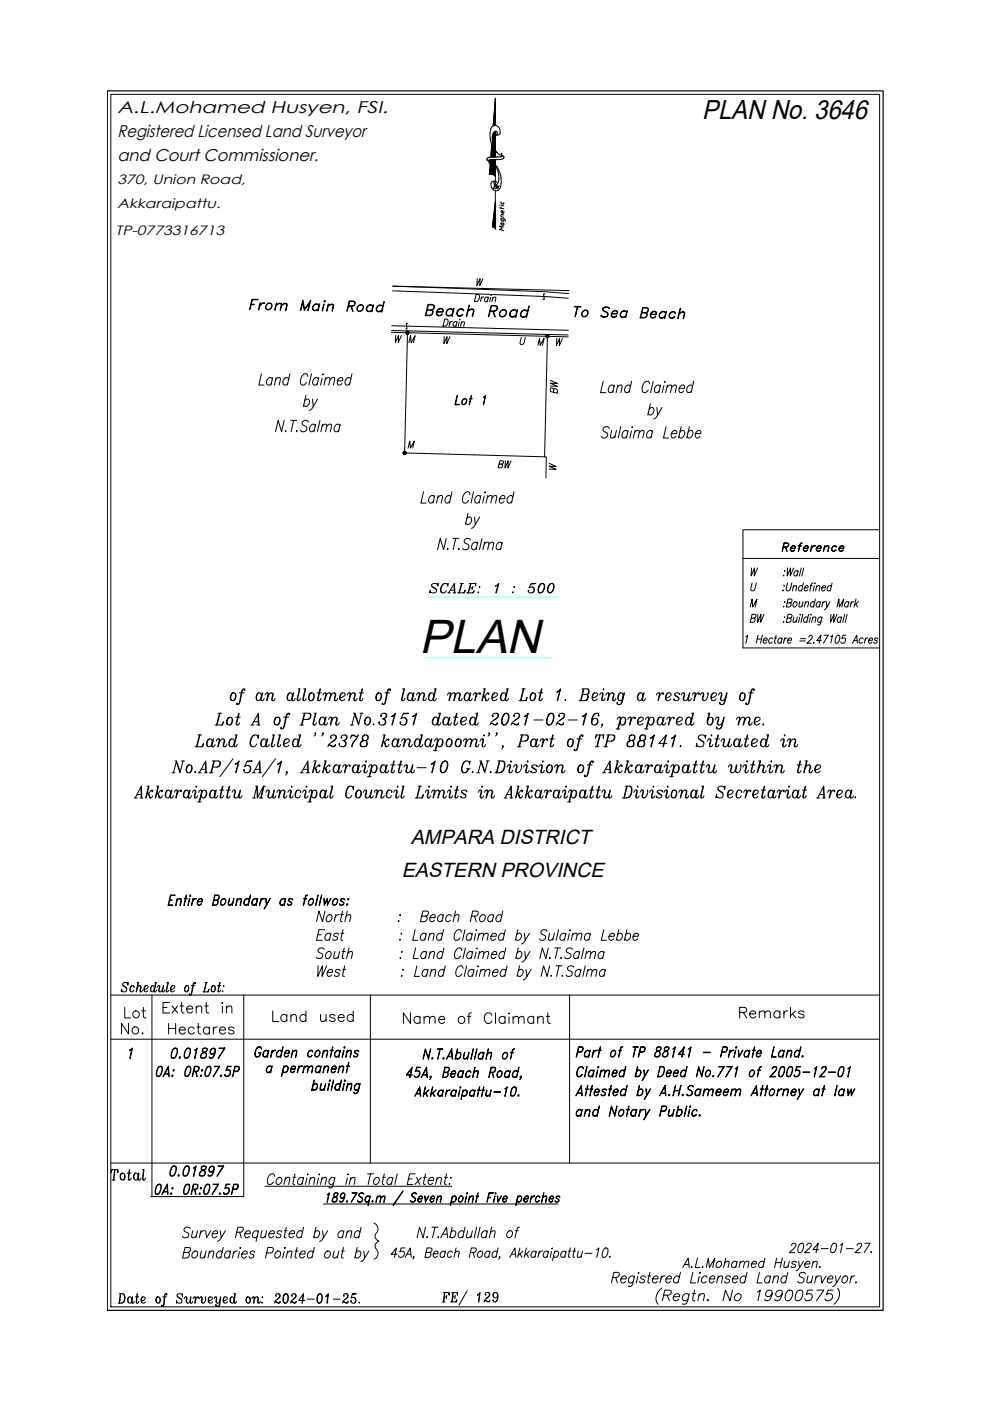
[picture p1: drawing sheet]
<svg xmlns="http://www.w3.org/2000/svg" width="210mm" height="297mm" viewBox="0 0 210 297" stroke-linecap="round" stroke-linejoin="round" font-family="sans-serif">
<defs><g id="words">
<text font-size="10" x="89" y="138.4">PLAN</text>
<text font-size="6.6" x="97.4" y="113.2">by</text>
<g font-size="6.2">
<text x="88.9" y="68.4">Beach Road</text>
<text x="68.1" y="88.2" transform="rotate(-90 68.1 88.2)">by</text>
<text x="141.1" y="90" transform="rotate(-90 141.1 90)">by</text>
</g>
<g font-size="5.7">
<text x="148.9" y="25.3">PLAN No. 3646</text>
<text x="120.6" y="68.8">To Sea Beach</text>
<text x="84.3" y="218.4">Name of Claimant</text>
</g>
<g font-size="5.3">
<text x="90" y="127">SCALE: 1 : 500</text>
<text x="66" y="196.5">North : Beach Road</text>
<text x="24.7" y="220.5">No.</text>
<text x="25" y="217">Lot</text>
<text x="34.6" y="220.5">Hectares</text>
<text x="56.4" y="217.7">Land used</text>
<text x="155.6" y="217">Remarks</text>
<text x="34.9" y="250.5">0.01897</text>
</g>
<g font-size="4.9">
<text x="119.2" y="84.7" transform="rotate(-90 119.2 84.7)">BW</text>
<text x="104.4" y="100.5">BW</text>
<text x="158" y="123.5">W :Wall</text>
<text x="166.2" y="266.7">2024-01-27.</text>
</g>
<g font-size="4.4">
<text x="99.8" y="61.7">W</text>
<text x="82.5" y="73.7">W</text>
<text x="85.4" y="73.7">M</text>
<text x="92.8" y="74.1">W</text>
<text x="112.9" y="74.4">M</text>
<text x="116.8" y="74.4">W</text>
<text x="115" y="100.9">W</text>
</g>
<g font-size="4.3">
<text x="87.1" y="179">AMPARA DISTRICT</text>
<text x="85.2" y="186">EASTERN PROVINCE</text>
</g>
<g font-size="3.6">
<text x="24.9" y="24">A.L.Mohamed Husyen, FSI.</text>
<text x="24.9" y="29.1">Registered Licensed Land Surveyor</text>
<text x="24.9" y="34.2">and Court Commissioner.</text>
</g>
<text font-size="3.5" x="103.4" y="41.3">TH</text>
<g font-size="2.9">
<text x="24.9" y="38.9">370, Union Road,</text>
<text x="24.9" y="44.2">Akkaraipattu.</text>
<text x="24.5" y="49.7">TP-0773316713</text>
</g>
</g></defs>
<!-- layer: Wall -->
<path d="M83 70.5l37.5 .9M83.3 60.7l37.4 .9M86.4 70.6l-.6 25.4 30 .9-.1 4.4M116.1 71.3l-.6 25.6M32 253.7h19.7M56.2 251.5h39.6M68.6 255.3h49.7" fill="none" stroke="#000" stroke-width=".21"/>
<!-- layer: WF -->
<g fill="none" stroke="#000" stroke-width=".21">
<path d="M105.9 44.1l.9 .2M105.9 43.4l.1 .1M106.2 42.8l.2 .4h.4v-.3M106.2 43.9v.3M106.2 43.5l.6 .2M106.5 45.2v-.5h-.2v.3l.4 .2M106.7 47.7l-.4-.1-.1-.4 .6 .2-.1 .3M106.8 48.1l-.9-.2 .5 .5-.5 .3 .9 .2M106.8 46.4l-.1 .5M106.8 45.6l-.4-.1-.2 .2v.2l.6 .2M106.8 44.7l-.1 .5M106.8 47.3l-.1 .1"/>
<path d="M106.9 46.5l-.7-.2 .1 .4 .3 .2M106.9 46.5l.2 .4M55.4 79.2l-.5 2.4h1.1M61.5 79.2l-.6 2.4M65.3 79.8l-.2-.4a.92 .92 0 0 0-1.3 .8 1.24 1.24 0 0 0 .2 1.4 .89 .89 0 0 0 1-.5M66 79.2l-.5 2.4M68.4 79.4l.1-.2 .1 .2-.1 .1zM74.6 79.2l-.5 2.4M83 70.1l37.5 .9M83 69.1l37.5 .9M83.2 61.7l32.4 1.2 4.9 .3M83.3 60.7l32.4 1.2 4.9 .3"/>
<path d="M86.4 68.6l-.2-.1v.2M110.5 71.6l-.2 1v.2l.2 .3 .5-.2 .4-1.3M115.5 62.4l-.2-.1v.2M57.7 80.4l-.1-.2a.86 .86 0 0 0-1 .4 .86 .86 0 0 0 .2 1h.3l.4-.3M57.8 80l-.4 1.6M58.4 80.5l.6-.5 .4 .2-.2 1.4M58.5 80l-.3 1.6M60.3 89.1l-.6 2.4-.7-2.4-.6 2.4M60.6 91.3l-.1 .2zM61.2 80.4l-.1-.2a.85 .85 0 0 0-1 .4 .85 .85 0 0 0 .2 1h.3l.4-.3M62.3 89.1l-.6 2.4M62.8 91.4l.1-.1 .1 .1-.1 .1z"/>
<path d="M65.4 89.5a.68 .68 0 0 0-.9-.3 .68 .68 0 0 0-.3 .9l.6 .3a.7 .7 0 0 1 0 1.1 .7 .7 0 0 1-1.1-.3M66.8 90.3l-.1-.2a.86 .86 0 0 0-1 .4 .86 .86 0 0 0 .2 1h.3l.4-.3M66.9 89.9l-.3 1.6M67.5 80.4a.45 .45 0 0 0-.8-.2 .92 .92 0 0 0-.1 1.4h.3l.4-.3M67.6 80l-.4 1.6M67.8 89.1l-.5 2.4M68.3 90.4l.5-.5 .5 .2-.3 1.4M68.3 80.2l-.3 1.4M68.4 89.9l-.4 1.6M69 80.5l.5-.5 .4 .2-.2 1.4M69.1 80l-.4 1.6M69.3 90.4l.5-.5 .5 .2-.3 1.4"/>
<path d="M70 80.5l.5-.5 .5 .2-.3 1.4M71.6 80.7h1v-.5a.86 .86 0 0 0-1 .4 .86 .86 0 0 0 .2 1h.3l.4-.3M72.1 90.3l-.2-.2a.86 .86 0 0 0-1 .4 .86 .86 0 0 0 .2 1h.3l.5-.3M72.1 89.9l-.3 1.6M74.4 80.4l-.2-.2a.85 .85 0 0 0-1 .4 .85 .85 0 0 0 .2 1h.3l.5-.3M86.5 95l.4-1.5 .1 1.5 .8-1.5-.3 1.5M127.9 80.8l-.6 2.4h1.1M129.2 90.8a.65 .65 0 0 0-1-.3 .65 .65 0 0 0-.1 1l.5 .2a.69 .69 0 0 1-.1 1.1 .69 .69 0 0 1-1-.3M129.7 91.3l-.2 1.4 .4 .2 .5-.5M130.2 82l-.1-.2a.86 .86 0 0 0-1.1 .4 .86 .86 0 0 0 .3 1h.2l.5-.3M130.3 81.6l-.4 1.6M130.7 91.3l-.4 1.6"/>
<path d="M130.9 82.1l.6-.5 .4 .2-.3 1.4M131 81.6l-.4 1.6M131.6 90.5l-.5 2.4M133.1 91.6l-.1-.2a.86 .86 0 0 0-1 .4 .86 .86 0 0 0 .2 1.1h.2l.5-.4M133.2 91.3l-.4 1.6M133.7 82l-.2-.2a.86 .86 0 0 0-1 .4 .86 .86 0 0 0 .2 1h.3l.4-.3M133.9 91.4l-.4 1.5M133.9 80.8l-.5 2.4M134.1 90.5l-.1 .2zM134.5 91.7l.6-.4 .4 .1-.2 1.5M134.6 91.3l-.3 1.6M135.5 91.7l.6-.4 .4 .1-.2 1.5"/>
<path d="M137.7 81.4l-.1-.4a.92 .92 0 0 0-1.3 .8 1.25 1.25 0 0 0 .2 1.4 .89 .89 0 0 0 .9-.5M138.3 91.6l-.1-.2a.86 .86 0 0 0-1 .4 .86 .86 0 0 0 .2 1.1h.3l.4-.4M138.4 91.3l-.4 1.6M138.5 80.8l-.6 2.4M140 82l-.2-.2a.86 .86 0 0 0-1 .4 .86 .86 0 0 0 .2 1h.3l.5-.3M140 81.6l-.3 1.6M140.8 81.8l-.4 1.4M140.8 81l.2-.2v.2zM141.2 90.5l-.5 2.4h1.1M141.4 82.1l.6-.5 .4 .2-.3 1.4M141.5 81.6l-.4 1.6M142.3 91.9h1.1v-.5a.86 .86 0 0 0-1 .4 .86 .86 0 0 0 .2 1.1h.3l.4-.4"/>
<path d="M142.4 82.1l.6-.5 .4 .2-.2 1.4M144 82.3h1.1v-.5a.86 .86 0 0 0-1.1 .4 .86 .86 0 0 0 .3 1h.2l.5-.3M144.2 91.6l.4-.3h.3a.93 .93 0 0 1 .2 1 .93 .93 0 0 1-.9 .6l-.2-.4M144.4 90.5l-.5 2.4M145.9 91.6l.4-.3h.3a.94 .94 0 0 1 .2 1 .94 .94 0 0 1-.8 .6l-.3-.4M146.2 90.5l-.6 2.4M146.8 82l-.1-.2a.86 .86 0 0 0-1 .4 .86 .86 0 0 0 .2 1h.3l.4-.3M147.1 80.8l-.6 2.4M147.5 91.9h1.1l-.1-.5a.86 .86 0 0 0-1 .4 .86 .86 0 0 0 .2 1.1h.3l.4-.4M89.8 104.3l-.6 2.4h1.1M92.1 105.4l-.1-.2a.86 .86 0 0 0-1 .4 .86 .86 0 0 0 .2 1.1h.2l.5-.4M92.2 105.1l-.4 1.6"/>
<path d="M92.8 105.5l.6-.4 .4 .1-.3 1.5M92.9 105.1l-.4 1.6M94.6 114.1l-.5 2.5-.8-2.5-.5 2.5M94.8 116.4l.1-.1 .1 .1-.1 .2zM95.6 105.4l-.2-.2a.86 .86 0 0 0-1 .4 .86 .86 0 0 0 .2 1.1h.3l.5-.4M95.8 104.3l-.5 2.4M96.6 114.1l-.5 2.5M97.2 116.4l.1-.1 .1 .1-.1 .2zM99.6 104.8l-.1-.4a.92 .92 0 0 0-1.3 .8 1.25 1.25 0 0 0 .2 1.5 .89 .89 0 0 0 .9-.6M99.7 114.5a.68 .68 0 0 0-.8-.3 .68 .68 0 0 0-.4 .9l.7 .3a.7 .7 0 0 1-.1 1.1 .7 .7 0 0 1-1-.3M100.4 104.3l-.5 2.4M101.2 115.3l-.1-.2a.86 .86 0 0 0-1 .4 .86 .86 0 0 0 .2 1.1h.3l.4-.4"/>
<path d="M101.3 115l-.4 1.6M101.9 105.4l-.2-.2a.86 .86 0 0 0-1 .4 .86 .86 0 0 0 .3 1.1h.2l.5-.4M102 105.1l-.4 1.6M102.2 114.1l-.5 2.5M102.6 115.4l.6-.4 .4 .1-.2 1.5M102.7 105.2l-.4 1.5M102.8 104.4l.1-.1v.1zM102.8 115l-.4 1.6M103.3 105.5l.6-.4 .4 .1-.2 1.5M103.4 105.1l-.4 1.6M103.7 115.4l.5-.4 .4 .1-.2 1.5M104.3 105.5l.6-.4 .4 .1-.2 1.5"/>
<path d="M105.9 105.7h1.1v-.5a.86 .86 0 0 0-1 .4 .86 .86 0 0 0 .2 1.1h.2l.5-.4M106.4 115.3l-.1-.2a.86 .86 0 0 0-1 .4 .86 .86 0 0 0 .2 1.1h.3l.4-.4M106.5 115l-.4 1.6M108.7 105.4l-.1-.2a.86 .86 0 0 0-1 .4 .86 .86 0 0 0 .2 1.1h.3l.4-.4M109 104.3l-.6 2.4M157.5 112.4v25h29M157.5 118.4h29M157.5 112.3h29M166.1 116h.6a.5 .5 0 0 0 .4-.7l-.8-.1-.5 1.7 .4-1.8h.7l.3 .1 .1 .2a.6 .6 0 0 1-.6 .6h-.6M166.5 116l.4 .9-.3-.9M167.7 116.2h.8l.1-.2a.5 .5 0 0 0-.9 .1 .5 .5 0 0 0 .4 .7l.4-.2a.47 .47 0 0 1-.7 .3 .47 .47 0 0 1-.2-.7 .55 .55 0 0 1 .5-.5 .55 .55 0 0 1 .6 .3l-.1 .3h-.9M169.3 115.7h.6z"/>
<path d="M169.8 115.2l-.6 1.7 .4-1.5 .1-.2 .4-.1-.4 .2M170.4 116.2h.9v-.2a.5 .5 0 0 0-.8 .1 .5 .5 0 0 0 .4 .7l.3-.2a.47 .47 0 0 1-.6 .3 .47 .47 0 0 1-.3-.7 .55 .55 0 0 1 .5-.5 .55 .55 0 0 1 .6 .3l-.1 .3h-.9M172.1 115.7l-.3 1.2zM172.2 116l.7-.3-.8 .5zM173.2 116.2h.8l.1-.2a.5 .5 0 0 0-.9 .1 .5 .5 0 0 0 .4 .7l.3-.2a.47 .47 0 0 1-.6 .3 .47 .47 0 0 1-.2-.7 .55 .55 0 0 1 .4-.5 .55 .55 0 0 1 .6 .3v.3h-1M174.8 115.7l-.2 1.2zM174.8 116l.5-.3 .5 .1-.2 1.1 .1-1-.4-.1zM176.5 116a.55 .55 0 0 1 .9 0h-.1a.5 .5 0 0 0-.8 .1 .5 .5 0 0 0 .4 .7l.3-.2a.47 .47 0 0 1-.6 .3 .47 .47 0 0 1-.3-.7zM178 116.2h.8l.1-.2a.5 .5 0 0 0-.9 .1 .5 .5 0 0 0 .4 .7l.3-.2a.47 .47 0 0 1-.6 .3 .47 .47 0 0 1-.2-.7 .55 .55 0 0 1 .5-.5 .55 .55 0 0 1 .6 .3l-.1 .3h-1M158.1 135l.4-.3-.4 1.7M159.1 128.7l.4-1.7 .1 1.7 .9-1.7-.4 1.7M159.3 131h.8l.2-.4-.1-.3-.7-.1-.4 1.7h.5l.3-.1 .2-.4-.2-.4"/>
<path d="M159.5 123.6l-.3 1.2v.2l.3 .3 .5-.3 .4-1.4M160.5 135.5h.9M160.7 130.2l-.1 1.7 .7-1.7v1.7l.7-1.7M160.7 134.7l-.4 1.7M161.6 134.7l-.4 1.7M161.9 135.7h.7v-.3a.54 .54 0 0 0-.7 .3 .54 .54 0 0 0 .3 .7l.3-.3M163.8 135.5v-.2a.56 .56 0 0 0-.8 .4 .56 .56 0 0 0 .4 .7l.3-.3M164.2 135.3h.5M164.5 134.7l-.3 1.4v.2l.3 .1M165.8 135.5l-.1-.2a.56 .56 0 0 0-.7 .4 .56 .56 0 0 0 .3 .7l.3-.3M165.8 135.3l-.2 1.1M165.9 125.2h.2z"/>
<path d="M166.1 128.6h.1zM166.2 131.8l-.1 .1zM166.3 127.7h.1zM166.3 130.9h.1zM166.4 135.3l-.3 1.1M166.9 135.3h-.4l-.2 .4M166.9 127.8l.8-.1 .2-.4v-.2l-.8-.1-.4 1.7 .9-.2 .1-.4-.2-.3M166.9 131h.8l.2-.4v-.3l-.8-.1-.4 1.7h.6l.3-.1 .1-.4-.2-.4M167 123.6l-.3 1.2v.2l.3 .3 .5-.3 .4-1.4M167 135.7h.8v-.3a.53 .53 0 0 0-.8 .3 .53 .53 0 0 0 .4 .7l.3-.3M168.2 124.5l.4-.3h.3l-.2 1.1M168.3 124.2l-.3 1.1"/>
<path d="M168.3 127.8l.3-.2a.56 .56 0 0 1 .3 .7 .56 .56 0 0 1-.7 .3l-.1-.4zM168.3 130.8l-.2 1.1h.4l.4-.3M169 130.8l-.2 1.1M169.5 130.9l-.2 1M169.6 127.6l-.2 1 .3 .1 .4-.3M169.6 135.9h1.1M169.6 130.3h.1zM169.7 135.4h1.2M170.1 124.4a.54 .54 0 0 0-.7-.1 .54 .54 0 0 0-.1 .7l.1 .2a.39 .39 0 0 0 .6-.2M170.2 130.2l-.4 1.7M170.3 127.6l-.3 1.1M170.3 123.6l-.4 1.7"/>
<path d="M170.6 124.6h.7v-.3a.54 .54 0 0 0-.7 .3 .54 .54 0 0 0 .3 .7l.3-.3M170.7 127.9l.4-.3 .3 .1-.2 1M170.8 127.6l-.3 1.1M171.2 131a.54 .54 0 0 0-.7 0 .54 .54 0 0 0-.1 .7l.1 .2a.39 .39 0 0 0 .6-.2M171.4 130.2l-.4 1.7M171.4 135.1l.4-.4 .4 .1-.1 .5-1 1.1h.9M171.8 130.9l-.2 1M171.9 130.3h.1zM172.3 131.1l.4-.3 .3 .1-.2 1M172.3 130.8l-.2 1.1M172.4 123.6l-.3 .1-.1 .2-.3 1.4M172.5 136.3h.1z"/>
<path d="M172.6 124.2l-.2 1.1M172.7 127.8a.54 .54 0 0 0-.7-.1 .54 .54 0 0 0-.2 .8l.2 .2 .5-.2M172.9 127l-.4 1.7M173.1 124.5l.4-.3h.3l-.2 1.1M173.2 124.2l-.3 1.1M173.9 127.8a.54 .54 0 0 0-.7-.1 .54 .54 0 0 0-.2 .8l.2 .2 .6-.2M174 127.6l-.3 1.1M174.1 135.8h-.9l.9-1.1-.4 1.7M174.2 131a.55 .55 0 0 0-.7 0 .55 .55 0 0 0-.1 .7l.2 .2 .5-.2M174.2 124.6h.8v-.3a.54 .54 0 0 0-.8 .3 .54 .54 0 0 0 .4 .7l.3-.3M174.3 130.8l-.4 1.6-.3 .1-.3-.1M174.5 127.6l-.3 1.1"/>
<path d="M174.7 134.7h.9l-1 1.7M175 127.6l-.3 .1-.3 .4M175.2 127.6l.1 1.1 .7-1.1M175.3 128.7l-.6 .6M176.1 135l.4-.3-.4 1.7M176.2 130.2l-.1 1.7 .7-1.7v1.7l.7-1.7M176.2 124.4a.33 .33 0 0 0-.5-.2l-.3 .6 .1 .4a.39 .39 0 0 0 .6-.2M176.4 123.6l-.4 1.7M177.5 128.7l.4-1.7 .1 1.7 .9-1.7-.4 1.7M177.5 134.8h.5v.6a.95 .95 0 0 1-.7 1 1.24 1.24 0 0 1 .2-1.6zM178.4 131a.55 .55 0 0 0-.8 0 .55 .55 0 0 0-.1 .7l.1 .2a.39 .39 0 0 0 .6-.2M178.4 130.8l-.2 1.1"/>
<path d="M179.1 130.2l-.4 1.7M179.4 134.7h-.7l-.2 .7a.49 .49 0 0 1 .7 0 .49 .49 0 0 1-.1 .7 .51 .51 0 0 1-.8 .1v-.1M179.6 130.2l-.4 1.7M179.9 127.8a.54 .54 0 0 0-.7-.1 .54 .54 0 0 0-.1 .8l.2 .2 .5-.2M180 127.6l-.3 1.1M180.5 127.6l-.3 1.1M180.7 136.4l1-1.7 .1 1.7M181 127.6l-.3 .1-.3 .4M181.1 135.8h.6M181.5 127l-.4 1.7M181.5 128.1l.3 .6M182 127.6l-.8 .8"/>
<path d="M183 135.5a.54 .54 0 0 0-.7-.1 .54 .54 0 0 0-.2 .7l.3 .3 .5-.3M183.5 135.3l-.2 1.1M184 135.3h-.3l-.3 .4M184.2 135.7h.8v-.3a.53 .53 0 0 0-.8 .3 .53 .53 0 0 0 .4 .7l.3-.3M186.1 135.5v-.2a.4 .4 0 0 0-.4 0 .4 .4 0 0 0-.3 .4l.6 .2v.2a.45 .45 0 0 1-.7 .2v-.2M23.5 211h163M32.2 211v42.7M51.7 211v42.7M78.5 211v35.6M120.8 211v35.6M23.5 220.3h163M23.5 246.6h163"/>
</g>
<!-- layer: Wall -->
<g fill="#000" stroke="#000" stroke-width=".21">
<path d="M85.6 95.8h.1l.1 .2zM85.6 95.8l.2 .2zM85.6 95.8l.2 .2-.3-.1zM85.5 95.9l.3 .1zM85.5 95.9l.3 .1h-.3zM85.5 96h.3zM85.5 96h.3l-.3 .1zM85.5 96.1l.3-.1zM85.5 96.1l.3-.1-.2 .2zM85.8 96l-.2 .2zM85.6 96.2l.2-.2-.1 .3zM85.8 96l-.1 .3zM85.8 96.1v.2h-.1z"/>
<path d="M85.8 96.1l.1 .2h-.1zM85.8 96.1l.1 .2zM85.8 96.1l.2 .1-.1 .1zM85.8 96.1l.2 .1zM85.8 96l.3 .1-.1 .1zM85.8 96l.3 .1zM85.8 96h.3v.1z"/>
<path d="M85.8 96l.3-.1v.1zM85.8 96l.3-.1zM86 95.8l.1 .1-.3 .1zM86 95.8l-.2 .2zM85.9 95.8h.1l-.2 .2zM85.9 95.8l-.1 .2zM85.8 95.7l.1 .1-.1 .2zM85.8 95.7v.3zM85.7 95.8l.1-.1v.3z"/>
</g>
<!-- layer: Texabotting -->
<path d="M96.9 83.8l-.3 1.9 .8 .1h-.9zM98.1 84.8a.52 .52 0 0 1 .7-.2 .74 .74 0 0 1 .1 .9 .74 .74 0 0 1-.9 .2 .78 .78 0 0 1 .1-.9zM98.2 84.8l.5-.2a.59 .59 0 0 1 .1 .8 .59 .59 0 0 1-.8 .1zM99.5 84.5h.6zM99.9 83.8l-.4 2zM102.5 84.2l.5-.4-.5 2 .4-1.8z" fill="none" stroke="#000" stroke-width=".21"/>
<!-- layer: 0 -->
<g fill="none" stroke="#000" stroke-width=".21">
<path d="M53.3 64.5h.6l-.7 .1M53.4 63.4l1.3 .1h-1.2l-.6 2.1zM55.1 64.2h.1l-.4 1.5zM55.3 64.5l.5-.3 .2 .1a.97 .97 0 0 0-.9 .5zM56.5 64.5a.66 .66 0 0 1 1-.1 .66 .66 0 0 1 0 1 .66 .66 0 0 1-1 .2 .66 .66 0 0 1 0-1.1zM56.6 64.6a.61 .61 0 0 1 1 0 .71 .71 0 0 1-.3 .8 .71 .71 0 0 1-.9 0zM58.6 64.3l-.4 1.4zM58.6 64.7l.6-.4 .5 .1-.2 1.4 .1-1.3-.4-.1zM59.7 64.7l.7-.4 .5 .1-.3 1.4 .1-1.3a.74 .74 0 0 0-1 .2zM64.2 63.6l.4 1.9 1.3-1.8-.6 2.2 .4-1.7-1.2 1.6-.3-1.6-.5 1.6zM66.5 64.7a.68 .68 0 0 1 1.1 0 .76 .76 0 0 0-1 0 .76 .76 0 0 0-.2 1l.5 .1 .5-.2a.66 .66 0 0 1-1 .2 .66 .66 0 0 1 .1-1.1zM67.7 64.4l-.4 1.5z"/>
<path d="M68.6 64.4l-.3 1.5zM68.7 63.8h.3l-.3 .2zM68.8 63.8l.1 .1zM69.6 64.5l-.4 1.4zM69.6 64.9l.6-.4 .5 .1-.2 1.3 .1-1.2-.4-.1zM73.9 64.9h.7a.59 .59 0 0 0 .6-.9l-1.1-.1-.6 2.1 .6-2.2 1.1 .1a.66 .66 0 0 1 0 .7 .66 .66 0 0 1-.6 .4h-.7M74.4 65l.5 1-.4-1M75.9 64.9a.66 .66 0 0 1 1-.2 .66 .66 0 0 1-.1 1 .66 .66 0 0 1-1 .2 .66 .66 0 0 1 .1-1zM76 64.9a.61 .61 0 0 1 .9 0 .71 .71 0 0 1-.2 .9 .71 .71 0 0 1-.9-.1zM77.9 64.9a.68 .68 0 0 1 1.1 0 .72 .72 0 0 0-1 0 .72 .72 0 0 0 0 1.1l.8-.2a.66 .66 0 0 1-1 .2 .66 .66 0 0 1 .1-1.1zM79.1 64.6l-.3 1.5zM80 65a.68 .68 0 0 1 1.1 0 .72 .72 0 0 0-1 0 .72 .72 0 0 0 0 1l.8-.2a.66 .66 0 0 1-1 .2 .66 .66 0 0 1 .1-1z"/>
<path d="M81.4 63.9h.1l-.7 2.2zM41.3 158.3h1.6l.3-.7-.4 .7M42 155.8h.7M42.3 155.8l-.6 2.5M42.4 155.8l-.6 2.5M44.1 156.8l.6-.1a.96 .96 0 0 1-.5 1.6 .91 .91 0 0 1-.1-1.5zM44.4 156.7a1.21 1.21 0 0 0-.4 1.5M45.2 156.7l-.3 1.5 .4 .1 .3-.5M45.3 156.7l-.3 1.3 .1 .3M45.6 153.7h1.6l.2-.7-.3 .7M45.8 157.1l.4-.4 .4 .1-.3 1.5M46.2 151.2h.8"/>
<path d="M46.4 156.7l.1 .3-.3 1.3M46.5 157.5l.2-.5a.55 .55 0 0 1 1-.1 1.69 1.69 0 0 0-.1 1.4M46.5 151.2l-.6 2.5M46.7 151.2l-.7 2.5M47.3 156.7l.3 .2a1.69 1.69 0 0 0-.2 1.4h.4l.3-.5M48.7 152.1a.84 .84 0 0 0-.7 .8 .84 .84 0 0 0 .7 .8 .84 .84 0 0 0 .7-.8 .84 .84 0 0 0-.7-.8 1.21 1.21 0 0 0-.4 1.5M48.8 156.8l.6-.1a.97 .97 0 0 1-.5 1.6 .91 .91 0 0 1-.1-1.5zM49.1 152.2a1.22 1.22 0 0 1-.4 1.5M49.2 156.7a1.19 1.19 0 0 0-.5 1.5M49.4 146.9a.84 .84 0 0 0-.7 .8 .84 .84 0 0 0 .7 .9 .85 .85 0 0 0 .7-.9 .85 .85 0 0 0-.7-.8 1.24 1.24 0 0 0-.4 1.5M49.8 155.8h.4l-.5 2.2 .1 .3M49.8 147a1.25 1.25 0 0 1-.4 1.6"/>
<path d="M50 152.1h.9M50.1 155.8l-.5 2.4 .4 .1 .3-.5M50.6 151.2l-.5 2.4 .4 .1 .3-.5M50.7 151.2l-.5 2.2 .1 .3M50.7 146.9h1.1M51.7 146.1a2.82 2.82 0 0 0-.6 2l-.2 .8a.46 .46 0 0 1-.8 .4l.1-.3v.3M51.9 146.2v.2l.1-.2-.3-.1-.4 .4-.6 2.8M53.2 153.7h.6M53.4 153.7l1.4-2.5 .1 2.5M53.8 153h1M54 155.8a1.94 1.94 0 0 0-.7 2.4l.3 .1M54.5 153.7h.6"/>
<path d="M54.6 147l.5-.1a.98 .98 0 0 1-.4 1.7 .94 .94 0 0 1-.1-1.6zM54.6 156.1l.2-.3-.1 .7v-.2a.68 .68 0 0 0-.6-.5 .68 .68 0 0 0-.7 .4l-.2 .3a1.14 1.14 0 0 0 .4 1.8 .75 .75 0 0 0 .8-.6M54.7 151.5l.1 2.2M54.9 146.9a1.24 1.24 0 0 0-.4 1.5M55.6 156.8l.5-.1a.96 .96 0 0 1-.4 1.6 .91 .91 0 0 1-.1-1.5zM55.6 146.9l-.3 1.5 .4 .2 .3-.5M55.7 146.9a1.78 1.78 0 0 0-.2 1.7M55.9 156.7a1.19 1.19 0 0 0-.4 1.5M56.2 147.4l.3-.5 .4 .1-.3 1.6M56.7 156.7l-.4 1.5 .5 .1 .3-.5M56.7 146.9l.1 .3-.3 1.4M56.8 156.7l-.4 1.3 .1 .3"/>
<path d="M56.8 147.7l.4-.7a.41 .41 0 0 1 .5-.1 .41 .41 0 0 1 .2 .5l-.2 .7 .1 .5M57.6 146.9l.2 .2-.2 1.3 .4 .2 .3-.5M57.7 155.8h.5l-.6 2.2 .1 .3M58 155.8l-.5 2.4 .4 .1 .4-.5M58.8 152.1a.84 .84 0 0 0-.8 .8 .84 .84 0 0 0 .8 .8 .84 .84 0 0 0 .7-.8 .84 .84 0 0 0-.7-.8 1.19 1.19 0 0 0-.5 1.5M59 155.8h.4l-.5 2.2 .1 .3M59.2 152.2a1.23 1.23 0 0 1-.4 1.5M59.3 155.8l-.5 2.4 .4 .1 .4-.5M60.1 152.1h1.1M60.2 157.7a1.4 1.4 0 0 0 1.2-.7l-.1-.2a.82 .82 0 0 0-1.2 .4 .82 .82 0 0 0 .6 1.1l.6-.3M60.7 156.7a1.21 1.21 0 0 0-.4 1.5M61.1 151.2a2.82 2.82 0 0 0-.6 2l-.2 .9a.48 .48 0 0 1-.8 .3l.1-.2v.2"/>
<path d="M61.2 147l.5-.1a.99 .99 0 0 1-.4 1.7 .93 .93 0 0 1-.1-1.6zM61.3 151.3v.3v-.4a.72 .72 0 0 0-.7 .9l-.6 2.3M61.5 146.9a1.22 1.22 0 0 0-.4 1.5M62.2 146.9a1.78 1.78 0 0 0-.2 1.7h.3l.3-.5M62.3 146.9l-.3 1.3 .1 .4M62.3 156.8l.6-.1a.96 .96 0 0 1-.5 1.6 .91 .91 0 0 1-.1-1.5zM62.7 156.7a1.21 1.21 0 0 0-.5 1.5M63.2 146.1h.4l-.5 2.1 .1 .4M63.3 155.8h.4l-.5 2.2 .1 .3M63.5 146.1l-.5 2.3 .4 .2 .3-.5M63.6 153.7h.7M63.6 155.8l-.5 2.4 .4 .1 .3-.5"/>
<path d="M64.2 151.2l1.6 .1a.79 .79 0 0 1-.6 1.2h-.9M64.4 146.1h.4l-.5 2.1 .1 .4M64.5 151.2l-.6 2.5M64.7 151.2l-.7 2.5M64.7 146.1l-.5 2.3 .4 .2 .3-.5M65.5 151.2l.2 .1a.81 .81 0 0 1-.5 1.2M66 146.9a.84 .84 0 0 0-.7 .8 .84 .84 0 0 0 .7 .9 .85 .85 0 0 0 .7-.9 .85 .85 0 0 0-.7-.8 1.24 1.24 0 0 0-.4 1.5M66.4 147a1.25 1.25 0 0 1-.4 1.6M66.6 151.2h.4l-.5 2.2 .1 .3M66.9 151.2l-.5 2.4 .4 .1 .3-.5M66.9 155.5l-.1 .1-.1-.1 .1-.2 .1 .3-.3 .5M67.2 146.9h1"/>
<path d="M67.8 146.1l-.5 2.3 .4 .2 .4-.5M68 146.1l-.6 2.1 .1 .4M68 152.2l.5-.1a.97 .97 0 0 1-.4 1.6 .91 .91 0 0 1-.1-1.5zM68.3 152.1a1.19 1.19 0 0 0-.4 1.5M68.5 147.4l.3-.5 .4 .1-.3 1.6M68.5 155.5l-.1 .1-.1-.1 .1-.2 .1 .3-.3 .5M69 146.9l.1 .3-.3 1.4M69 152.1l-.3 1.5 .5 .1 .3-.5M69.1 147.7l.4-.7a.41 .41 0 0 1 .5-.1 .41 .41 0 0 1 .2 .5l-.3 1.2M69.2 152.1l-.4 1.3 .1 .3M69.7 152.5l.3-.4 .4 .1-.3 1.5M69.9 146.9l.2 .5-.3 1.2"/>
<path d="M69.9 158l.6 .3h.3l.2-.1 .1-.4-.3 .4-.9-.2-.3 .1M70.1 147.7l.4-.7a.41 .41 0 0 1 .5-.1 .41 .41 0 0 1 .2 .5l-.2 .7 .1 .5M70.2 156.3v.2l-.1-.1a.64 .64 0 0 1 .6-.6 .64 .64 0 0 1 .6 .6l-.6 .7a1.9 1.9 0 0 0-1.2 1.2M70.2 152.1l.1 .3-.3 1.3M70.3 152.9l.5-.7a.43 .43 0 0 1 .5-.1 .43 .43 0 0 1 .2 .4l-.2 .7 .1 .5M70.9 146.9l.2 .2-.2 1.3 .4 .2 .3-.5M70.9 155.8a.59 .59 0 0 1 .4 .6 .59 .59 0 0 1-.4 .5l-.6 .5M71.2 152.1l.2 .2a1.69 1.69 0 0 0-.1 1.4h.3l.3-.5M72.1 148a1.33 1.33 0 0 0 1.1-.8l-.3-.3a.85 .85 0 0 0-.9 .7 .85 .85 0 0 0 .6 1l.5-.4M72.4 156.3v.2l-.1-.1a.64 .64 0 0 1 .6-.6 .64 .64 0 0 1 .7 .6l-.1 .3-.7 .3a.7 .7 0 0 1 .5 .7 .7 .7 0 0 1-.5 .6M72.6 146.9a1.24 1.24 0 0 0-.4 1.5M72.6 157a.66 .66 0 0 1 .8 .6 .66 .66 0 0 1-.6 .7l-.7-.1-.2-.4 .1-.2v.2"/>
<path d="M73.2 155.8a.59 .59 0 0 1 .3 .6 .59 .59 0 0 1-.3 .5M73.6 147.4l.3-.5 .4 .1-.3 1.6M74.1 146.9l.1 .3-.3 1.4M74.2 147.7l.4-.7a.41 .41 0 0 1 .5-.1 .41 .41 0 0 1 .2 .5l-.2 .7 .1 .5M74.3 153.7h.6M74.4 156.2l.4-.4 .7 .4M74.5 156.1l.5-.2 .7 .3 .2-.4-.3 .7a3.2 3.2 0 0 0-.9 1.8M74.5 155.8l-.2 .7M74.9 151.2h.4M75 146.9l.2 .2-.2 1.3 .4 .2 .3-.5M75.6 156.5a2.8 2.8 0 0 0-1.1 1.8M76 153.4l-.7-2.2-.7 2.5"/>
<path d="M76.1 146.9h1M76.3 151.2h.7M76.6 151.2l-.6 2.5-.7-2.1M76.8 146.1l-.5 2.3 .4 .2 .3-.5M76.9 146.1l-.6 2.1 .2 .4M77.3 155.8a.6 .6 0 0 0-.5 .7 .6 .6 0 0 0 .6 .5l.5-.1a.61 .61 0 0 0 .1-.9 .61 .61 0 0 0-.9-.1 .73 .73 0 0 0 0 1.1M77.7 155.8a.63 .63 0 0 1 .3 .7 .63 .63 0 0 1-.6 .5 .71 .71 0 0 1 .3 1.2 .89 .89 0 0 1-1.3-.2 .78 .78 0 0 1 .7-1 .71 .71 0 0 0-.6 .6 .71 .71 0 0 0 .3 .7M77.7 157.1a.85 .85 0 0 1-.1 1.1l-.4 .1M77.9 152.1a.84 .84 0 0 0-.7 .8 .84 .84 0 0 0 .7 .8 .84 .84 0 0 0 .8-.8 .84 .84 0 0 0-.8-.8 1.19 1.19 0 0 0-.4 1.5M78.4 152.2a1.23 1.23 0 0 1-.5 1.5M79.2 153.5v.2zM80.3 146.9a.85 .85 0 0 0-.7 .8 .85 .85 0 0 0 .7 .9 .85 .85 0 0 0 .7-.9 .85 .85 0 0 0-.7-.8 1.24 1.24 0 0 0-.4 1.5"/>
<path d="M80.7 147a1.25 1.25 0 0 1-.4 1.6M80.8 151.7v.2l-.1-.1a.65 .65 0 0 1 .7-.6 .65 .65 0 0 1 .6 .6l-.1 .3-.6 .3a.71 .71 0 0 1 .4 .7 .71 .71 0 0 1-.4 .6M81 152.4a.67 .67 0 0 1 .8 .6 .67 .67 0 0 1-.5 .7l-.8-.1-.2-.4 .1-.2v.2M81.2 155.8h.4l-.6 2.5M81.5 155.8l-.6 2.5M81.6 151.2a.59 .59 0 0 1 .3 .6 .59 .59 0 0 1-.3 .5M81.6 146.9h1M82.4 156.8v.2l.1-.2-.2-.1-.7 .6-.4 .1M82.5 157.8l-.2 .4-.5 .1-.4-.9 .2 .1 .3 .8M82.5 146.1a2.99 2.99 0 0 0-.6 2l-.2 .8a.46 .46 0 0 1-.7 .4l.1-.3v.3M82.7 146.2v.2l.1-.2-.3-.1-.4 .4-.6 2.8M83.4 156.8l.6-.1a.96 .96 0 0 1-.5 1.6 .91 .91 0 0 1-.1-1.5z"/>
<path d="M83.6 151.7l-.5 2M83.7 151.6l-.7 .3 .8-.7-.6 2.5M83.8 156.7a1.19 1.19 0 0 0-.5 1.5M84.5 156.7l-.3 1.5 .4 .1 .3-.5M84.6 156.7l-.3 1.3 .1 .3M85.2 157.1l.3-.4 .4 .1-.3 1.5M85.4 146.1h.4l-.6 2.1 .2 .4M85.5 151.3l1.1-.1h-1.1l-.5 1.2a.82 .82 0 0 1 1.2 .1 .82 .82 0 0 1-.1 1.1 .82 .82 0 0 1-1.2-.1v-.5v.2M85.7 146.1l-.5 2.3 .4 .2 .3-.5M85.7 156.7l.1 .3-.3 1.3M85.8 152.2a.84 .84 0 0 1 .4 .8 .84 .84 0 0 1-.5 .7M85.8 157.5l.4-.7a.43 .43 0 0 1 .5-.1 .43 .43 0 0 1 .3 .4l-.2 .7 .1 .5"/>
<path d="M86.7 156.7l.2 .2a1.69 1.69 0 0 0-.1 1.4h.3l.3-.5M86.7 147l.5-.1a.98 .98 0 0 1-.4 1.7 .94 .94 0 0 1-.1-1.6zM87 146.9a1.24 1.24 0 0 0-.4 1.5M87.7 146.9l-.3 1.5 .4 .2 .3-.5M87.8 146.9a1.8 1.8 0 0 0-.2 1.7M88.1 151.7l-.5 2M88.2 156.8l.5-.1a.96 .96 0 0 1 .3 .9 .96 .96 0 0 1-.7 .7 .9 .9 0 0 1-.1-1.5zM88.2 151.6l-.7 .3 .8-.7-.6 2.5M88.3 147.4l.3-.5 .4 .1-.3 1.6M88.5 156.7a1.21 1.21 0 0 0-.4 1.5M88.8 146.9l.1 .3-.3 1.4M88.9 147.7l.4-.7a.41 .41 0 0 1 .5-.1 .41 .41 0 0 1 .2 .5l-.2 .7 .1 .5"/>
<path d="M89.1 155.8h.4l-.5 2.2 .1 .3M89.4 155.8l-.5 2.4 .4 .1 .4-.5M89.7 146.9l.2 .2-.2 1.3 .4 .2 .3-.5M90.4 156.8l.5-.1a.97 .97 0 0 1-.4 1.6 .91 .91 0 0 1-.1-1.5zM90.7 156.7a1.19 1.19 0 0 0-.4 1.5M91.1 147l.5-.1a.99 .99 0 0 1-.4 1.7 .92 .92 0 0 1-.1-1.6zM91.4 146.9a1.22 1.22 0 0 0-.4 1.5M91.5 156.7l-.3 1.5 .4 .1 .3-.5M91.6 156.7l-.3 1.3 .1 .3M91.9 159.2h.8M92 152.2l.5-.1a.96 .96 0 0 1-.4 1.6 .91 .91 0 0 1-.1-1.5zM92 146.1h.4l-.5 2.1 .1 .4"/>
<path d="M92.1 157.1l.3-.4 .5 .1-.6 2.4M92.3 152.1a1.21 1.21 0 0 0-.4 1.5M92.3 146.1l-.5 2.3 .4 .2 .3-.5M92.7 156.7l.1 .3-.6 2.2M92.9 151.2h.5l-.6 2.2 .1 .3M93.1 156.8a.52 .52 0 0 1 .5-.1 .52 .52 0 0 1 .3 .4 .97 .97 0 0 1-.8 1.2 1.01 1.01 0 0 1 0-1.5zM93.3 151.2l-.6 2.4 .4 .1 .4-.5M93.7 156.8a1.23 1.23 0 0 1-.4 1.5M94.2 152.2l.6-.1a.96 .96 0 0 1 .3 .9 .96 .96 0 0 1-.8 .7 .9 .9 0 0 1-.1-1.5zM94.5 152.1a1.21 1.21 0 0 0-.4 1.5M94.9 147.4l.3-.5 .4 .1-.3 1.6M95.2 156.7a.84 .84 0 0 0-.7 .8 .84 .84 0 0 0 .7 .8 .84 .84 0 0 0 .8-.8 .84 .84 0 0 0-.8-.8 1.19 1.19 0 0 0-.4 1.5"/>
<path d="M95.3 152.1l-.3 1.5 .4 .1 .3-.5M95.4 146.9l.1 .3-.3 1.4M95.4 152.1l-.3 1.3 .1 .3M95.5 147.7l.4-.7a.41 .41 0 0 1 .5-.1 .41 .41 0 0 1 .2 .5l-.3 1.2M95.7 156.8a1.19 1.19 0 0 1-.5 1.5M96.1 152.1h1M96.3 146.9l.2 .5-.3 1.2M96.5 147.7l.4-.7a.41 .41 0 0 1 .5-.1 .41 .41 0 0 1 .2 .5l-.2 .7 .1 .5M96.8 151.2l-.5 2.4 .4 .1 .3-.5M96.9 151.2l-.5 2.2 .1 .3M97.2 156.7a.84 .84 0 0 0-.8 .8 .84 .84 0 0 0 .8 .8 .84 .84 0 0 0 .7-.8 .84 .84 0 0 0-.7-.8 1.21 1.21 0 0 0-.5 1.5M97.3 146.9l.2 .2-.2 1.3 .4 .2 .3-.5"/>
<path d="M97.6 156.8a1.22 1.22 0 0 1-.4 1.5M97.8 153.1a1.36 1.36 0 0 0 1.1-.7l-.1-.2a.82 .82 0 0 0-1.1 .4 .82 .82 0 0 0 .6 1.1l.5-.3M98.2 157.1l.4-.4 .4 .1-.3 1.5M98.3 152.1a1.21 1.21 0 0 0-.4 1.5M98.7 147l.5-.1a.98 .98 0 0 1-.4 1.7 .92 .92 0 0 1-.1-1.6zM98.8 156.7l.1 .3-.3 1.3M98.9 157.5l.4-.7a.44 .44 0 0 1 .5-.1 .44 .44 0 0 1 .3 .4l-.4 1.2M99 146.9a1.24 1.24 0 0 0-.4 1.5M99.7 156.7l.2 .4-.3 1.2M99.7 146.9l-.3 1.5 .4 .2 .3-.5M99.8 146.9a1.8 1.8 0 0 0-.2 1.7M99.9 152.2l.5-.1a.96 .96 0 0 1-.4 1.6 .91 .91 0 0 1-.1-1.5z"/>
<path d="M99.9 157.5l.3-.5a.55 .55 0 0 1 .9-.1 1.69 1.69 0 0 0-.1 1.4M100.2 152.1a1.19 1.19 0 0 0-.4 1.5M100.3 147.4l.3-.5 .4 .1-.3 1.6M100.8 156.7l.2 .2-.2 1.3 .4 .1 .3-.5M100.8 146.9l.1 .3-.3 1.4M100.9 151.2h.4l-.5 2.2 .1 .3M101.2 151.2l-.6 2.4 .5 .1 .3-.5M101.7 147v.2v-.3l-.4 .1-.4 .7M101.8 157.1l.3-.4 .4 .1-.2 1 .1 .5M102.3 156.7l.1 .4-.2 1.1 .4 .1 .3-.5M102.5 146.1h.4l-.6 2.5M102.6 155.8l.1 .1-.1 .2z"/>
<path d="M102.8 146.1l-.6 2.5M103.6 147v.2l.1-.2-.2-.1-.6 .6-.4 .1M103.7 148.1l-.2 .3-.4 .2-.4-1 .2 .1 .3 .9M103.8 155.5l-.1 .1-.1-.1 .1-.2 .1 .3-.3 .5M104.3 153.4l.5 .3h.3l.3-.1 .1-.4-.4 .4-.8-.2-.3 .1M104.4 148a1.33 1.33 0 0 0 1.1-.8l-.3-.3a.85 .85 0 0 0-.9 .7 .85 .85 0 0 0 .6 1l.5-.4M104.5 151.7v.2l-.1-.1a.65 .65 0 0 1 .6-.6 .65 .65 0 0 1 .7 .6l-.7 .7a1.85 1.85 0 0 0-1.1 1.2M104.9 146.9a1.24 1.24 0 0 0-.4 1.5M105.3 151.2a.58 .58 0 0 1 .3 .6 .58 .58 0 0 1-.3 .5l-.7 .5M105.4 155.5l-.1 .1-.1-.1 .1-.2 .1 .3-.3 .5M106.4 147l.5-.1a.99 .99 0 0 1-.4 1.7 .93 .93 0 0 1-.1-1.6zM106.7 158.2l-.1 .1-.1-.1 .1-.1 .1 .2-.3 .5"/>
<path d="M106.7 146.9a1.24 1.24 0 0 0-.4 1.5M107.3 151.2a1.82 1.82 0 0 0-.8 2.4 .91 .91 0 0 0 1.3-.9 1.08 1.08 0 0 0-.3-1.5 1.62 1.62 0 0 0-.7 2.5M107.3 146.1h.4l-.5 2.1 .1 .4M107.5 151.2a1.85 1.85 0 0 1-.5 2.5M107.6 146.1l-.5 2.3 .4 .2 .3-.5M108.8 153.4l.5 .3h.3l.3-.1 .1-.4-.4 .4-.8-.2-.3 .1M109 151.7v.2l-.1-.1a.61 .61 0 0 1 .9-.6 .61 .61 0 0 1 .1 1.1l-.4 .2a1.85 1.85 0 0 0-1.1 1.2M109.7 158.3h.7M109.8 151.2a.59 .59 0 0 1 .3 .6 .59 .59 0 0 1-.3 .5l-.7 .5M110 148.6h1.6l.2-.8-.3 .8M110.3 155.8l1.6 .1a.79 .79 0 0 1-.6 1.2h-.9M110.6 146.1h.8"/>
<path d="M110.7 155.8l-.7 2.5M110.8 155.8l-.7 2.5M111 146.1l-.6 2.5M111.1 146.1l-.7 2.5M111.6 155.8l.2 .1a.81 .81 0 0 1-.5 1.2M111.8 151.7l-.5 2M111.9 151.6l-.8 .3 .9-.7-.6 2.5M112.8 156.8l.5-.1a.96 .96 0 0 1-.4 1.6 .91 .91 0 0 1-.1-1.5zM113 146.9a.85 .85 0 0 0-.7 .8 .85 .85 0 0 0 .7 .9 .84 .84 0 0 0 .7-.9 .84 .84 0 0 0-.7-.8 1.24 1.24 0 0 0-.4 1.5M113.1 156.7a1.19 1.19 0 0 0-.4 1.5M113.2 152.7h1.9M113.4 147a1.25 1.25 0 0 1-.4 1.6"/>
<path d="M113.9 156.7l-.4 1.5 .5 .1 .3-.5M114 156.7l-.3 1.3 .1 .3M114.2 146.9h.9M114.5 157.1l.3-.4 .5 .1-.4 1.5M114.8 146.1l-.5 2.3 .4 .2 .3-.5M114.9 146.1l-.5 2.1 .1 .4M115.1 156.7l.1 .3-.4 1.3M116 156.8v.2v-.3l-.4 .1-.4 .7M116.6 156.7h.9M116.8 151.2a1.82 1.82 0 0 0-.7 2.4 .91 .91 0 0 0 1.3-.9 1.08 1.08 0 0 0-.4-1.5 1.62 1.62 0 0 0-.7 2.5M117 151.2a1.85 1.85 0 0 1-.5 2.5M117.2 155.8l-.5 2.4 .4 .1 .3-.5"/>
<path d="M117.3 155.8l-.5 2.2 .1 .3M118.3 153.4l.6 .3h.3l.2-.1 .1-.4-.3 .4-.9-.2-.3 .1M118.5 151.7v.2l-.1-.1a.61 .61 0 0 1 .9-.6 .61 .61 0 0 1 .1 1.1l-.3 .2a1.85 1.85 0 0 0-1.2 1.2M118.6 146.5l-.5 2.1M118.7 146.4l-.7 .4 .9-.7-.7 2.5M119.3 151.2a.59 .59 0 0 1 .3 .6 .59 .59 0 0 1-.3 .5l-.7 .5M119.9 148.3v.3zM120.5 152.7h1.9M120.9 156.7a.84 .84 0 0 0-.7 .8 .84 .84 0 0 0 .7 .8 .84 .84 0 0 0 .8-.8 .84 .84 0 0 0-.8-.8 1.19 1.19 0 0 0-.4 1.5M121.4 156.8a1.23 1.23 0 0 1-.5 1.5M122.3 156.7h1.1M122.8 148.6h1.2a.73 .73 0 0 0 .7-.6 .73 .73 0 0 0-.3-.8 .8 .8 0 0 1-.4 1.4"/>
<path d="M123.3 155.8a2.82 2.82 0 0 0-.6 2l-.3 .9a.48 .48 0 0 1-.7 .3l.1-.2v.2M123.4 146.1l1.4 .1v.8l-.4 .2M123.5 155.9l-.1 .2 .1 .1v-.4a.72 .72 0 0 0-.7 .9l-.6 2.3M123.7 146.1l-.6 2.5M123.8 146.1l-.6 2.5M124.1 151.7l-.5 2M124.2 151.6l-.7 .3 .8-.7-.6 2.5M124.5 146.1l.3 .3a.69 .69 0 0 1-.4 .8h-.9M125.6 148a1.33 1.33 0 0 0 1.1-.8l-.3-.3a.85 .85 0 0 0-.9 .7 .85 .85 0 0 0 .6 1l.5-.4M126.1 146.9a1.24 1.24 0 0 0-.4 1.5M126.2 158.3h.7M126.4 151.2l-.7 .7-.2 .9 .1 .8"/>
<path d="M126.5 155.8l-.3 .7 .2-.7h1.6l-.1 .7v-.7M126.6 152.4a.89 .89 0 0 1-.5 1.3M126.9 151.6v.2v-.5a.96 .96 0 0 0-1.4 1 .99 .99 0 0 0 .3 1.4 .72 .72 0 0 0 1.1-.6 .72 .72 0 0 0-1.1-.7l-.3 .5M127.1 147.4l.3-.5 .5 .1-.2 1.1 .1 .5M127.2 155.8l-.7 2.5M127.3 155.8l-.7 2.5M127.7 146.9l.1 .5-.2 1 .4 .2 .3-.5M127.8 153.6l-.2 .1-.1-.1 .1-.1 .2 .2-.4 .5M128 146.1v.2zM128 158.3h.8M128.5 147.4l.3-.5 .4 .1-.3 1.6M128.7 155.8l1.6 .1a.8 .8 0 0 1-.7 1.2h-.8"/>
<path d="M129 146.9l.1 .3-.3 1.4M129 155.8l-.7 2.5M129.1 147.7l.4-.7a.41 .41 0 0 1 .5-.1 .41 .41 0 0 1 .2 .5l-.2 .7 .1 .5M129.1 155.8l-.7 2.5M129.9 146.9l.2 .2-.2 1.3 .4 .2 .3-.5M129.9 155.8l.3 .1a.81 .81 0 0 1-.6 1.2M130.7 154.6h.7M130.9 152.5l.3-.4 .4 .1-.5 2.4M131.3 147l.5-.1a.99 .99 0 0 1-.4 1.7 .93 .93 0 0 1-.1-1.6zM131.4 152.1l.1 .3-.5 2.2M131.6 146.9a1.24 1.24 0 0 0-.4 1.5M131.8 152.2a.52 .52 0 0 1 .6-.1 .52 .52 0 0 1 .3 .4 .97 .97 0 0 1-.9 1.2 1.01 1.01 0 0 1 0-1.5z"/>
<path d="M132.3 146.9l-.5 2-.4 .5M132.4 146.9l-.4 1.7a.75 .75 0 0 1-.9 .8l-.3-.3 .1-.2v.2M132.5 152.2a1.22 1.22 0 0 1-.5 1.5M133.1 152.5l.3-.4 .5 .1-.4 1.5M133.6 152.1l.2 .3-.4 1.3M133.9 155.8a.6 .6 0 0 0-.5 .7 .6 .6 0 0 0 .6 .5l.4-.1a.61 .61 0 0 0 .2-.9 .61 .61 0 0 0-.9-.1 .73 .73 0 0 0 0 1.1M134.2 155.8a.63 .63 0 0 1 .4 .7 .63 .63 0 0 1-.6 .5 .72 .72 0 0 1 .2 1.2 .89 .89 0 0 1-1.3-.2 .8 .8 0 0 1 .8-1 .72 .72 0 0 0-.6 .6 .72 .72 0 0 0 .3 .7M134.2 157.1a.85 .85 0 0 1-.1 1.1l-.3 .1M134.6 152.2v.2v-.3l-.4 .1-.4 .7M135.3 153.1a1.36 1.36 0 0 0 1.1-.7l-.1-.2a.82 .82 0 0 0-1.1 .5 .82 .82 0 0 0 .6 1l.5-.3M135.4 147l.6-.1a.99 .99 0 0 1-.5 1.7 .93 .93 0 0 1-.1-1.6zM135.7 146.9a1.24 1.24 0 0 0-.4 1.5"/>
<path d="M135.8 152.1a1.19 1.19 0 0 0-.4 1.5M136.2 155.8a.6 .6 0 0 0-.6 .7 .6 .6 0 0 0 .7 .5l.4-.1a.61 .61 0 0 0 .1-.9 .61 .61 0 0 0-.9-.1 .73 .73 0 0 0 0 1.1M136.5 146.9a1.8 1.8 0 0 0-.3 1.7h.4l.3-.5M136.5 155.8a.63 .63 0 0 1 .3 .7 .63 .63 0 0 1-.5 .5 .71 .71 0 0 1 .2 1.2 .89 .89 0 0 1-1.3-.2 .78 .78 0 0 1 .7-1 .71 .71 0 0 0-.6 .6 .71 .71 0 0 0 .3 .7M136.5 157.1a.83 .83 0 0 1-.1 1.1l-.4 .1M136.6 146.9l-.4 1.3 .2 .4M136.7 154.6h.7M136.9 152.5l.3-.4 .4 .1-.5 2.4M137.4 152.1l.1 .3-.5 2.2M137.8 152.2a.52 .52 0 0 1 .6-.1 .52 .52 0 0 1 .3 .4 .97 .97 0 0 1-.9 1.2 1.01 1.01 0 0 1 0-1.5zM138.5 152.2a1.22 1.22 0 0 1-.5 1.5M138.5 156.3l-.5 2"/>
<path d="M138.6 156.2l-.7 .3 .8-.7-.6 2.5M139.2 147.4l.3-.5 .4 .1-.3 1.6M139.6 152.2l.6-.1a.96 .96 0 0 1-.4 1.6 .91 .91 0 0 1-.2-1.5zM139.7 146.9l.1 .3-.3 1.4M140 152.1a1.21 1.21 0 0 0-.5 1.5M140.6 147v.2v-.3l-.4 .1-.4 .7M140.7 152.1l-.3 1.5 .4 .1 .3-.5M140.8 152.1l-.3 1.3 .1 .3M141.2 155.9l-.7 2.4M141.2 148a1.29 1.29 0 0 0 1.1-.8l-.3-.3a.85 .85 0 0 0-.9 .7 .85 .85 0 0 0 .6 1l.5-.4M141.4 152.5l.3-.4 .4 .1-.3 1.5M141.4 157.6h-1.7l1.6-1.8-.6 2.5"/>
<path d="M141.7 146.9a1.22 1.22 0 0 0-.4 1.5M141.9 152.1l.1 .3-.3 1.3M142.9 152.2v.2v-.3l-.5 .1-.4 .7M143 156.3l-.5 2M143 147.2l.9 .8v.3a.65 .65 0 0 1-1.1-.1l.1 .1M143.1 156.2l-.7 .3 .8-.7-.6 2.5M143.5 153.1a1.4 1.4 0 0 0 1.2-.7 .59 .59 0 0 0-1-.2 .84 .84 0 0 0-.4 .9 .84 .84 0 0 0 .7 .6l.6-.3M144 152.1a1.21 1.21 0 0 0-.4 1.5M144 147.1v.1l.1-.1a.61 .61 0 0 0-.6-.2 .61 .61 0 0 0-.5 .5l.9 .7M144.2 158.2l.1-.1 .1 .1-.1 .1zM144.5 147.4l.2-.5 .5 .1-.2 1.1 .2 .5M145 146.9l.1 .5-.2 .7a.41 .41 0 0 0 .2 .4 .41 .41 0 0 0 .5-.1l.4-.7 .2-.8"/>
<path d="M145.6 152.2l.6-.1a.96 .96 0 0 1-.4 1.6 .91 .91 0 0 1-.2-1.5zM146 152.1a1.21 1.21 0 0 0-.5 1.5M146 147.7v.9h.3l.3-.5M146.3 146.9l-.3 1.3 .1 .4M146.6 151.2h.4l-.5 2.2 .1 .3M146.8 147.4l.3-.5 .4 .1-.3 1.6M146.9 151.2l-.5 2.4 .4 .1 .4-.5M147.3 146.9l.1 .3-.3 1.4M148.1 156.4l.9 .7a.68 .68 0 0 1 .2 .7 .68 .68 0 0 1-.5 .5h-.4a.6 .6 0 0 1-.6-.7l-.1 .7 .2-.2M148.2 147v.2v-.3l-.4 .1-.4 .7M148.5 147.4l.3-.5 .4 .1-.2 1.1 .2 .5M149 146.9a1.69 1.69 0 0 1-.1 1.4l.3 .3a1.21 1.21 0 0 0 .8-1.7l.1 .2"/>
<path d="M149.4 156.1l.3-.3-.1 .7a.6 .6 0 0 0-.6-.7l-.7 .1-.2 .5 .2 .4 .9 .7M150 157.1l.3-.4 .4 .1-.2 1 .1 .5M150 151.2h.5l-.5 1.6a.71 .71 0 0 1 .8-.7 .9 .9 0 0 1 .4 .9 .9 .9 0 0 1-.8 .7l-.3-.1-.1-.8M150.4 151.2l-.5 1.6 .2 .8M150.5 156.7l.1 .4-.2 1.1 .4 .1 .4-.5M150.8 148a1.29 1.29 0 0 0 1.1-.8l-.3-.3a.85 .85 0 0 0-.9 .7 .85 .85 0 0 0 .6 1l.5-.4M150.8 155.8v.3zM151 152.2a1.23 1.23 0 0 1-.4 1.5M151.3 146.9a1.24 1.24 0 0 0-.4 1.5M151.6 156.7h.9M151.6 152.5l.4-.4 .4 .1-.2 1 .2 .5M152.2 152.1l.1 .4-.2 1a.49 .49 0 0 0 .7 .1l.5-.7"/>
<path d="M152.2 155.8l-.5 2.4 .4 .1 .3-.5M152.3 155.8l-.5 2.2 .1 .3M152.3 147.4l.3-.5 .4 .1-.2 1.1 .2 .5M152.8 146.9l.2 .5-.3 .7a.41 .41 0 0 0 .3 .4 .41 .41 0 0 0 .5-.1l.4-.7M152.9 157.1l.3-.4h.3a1.69 1.69 0 0 1-.1 1.4l.2 .2M153.4 156.7a1.69 1.69 0 0 1-.1 1.4 .49 .49 0 0 0 .8 .1l.4-.7 .2-.8M153.5 152.1l-.6 2-.4 .5M153.6 152.1l-.4 1.6a.74 .74 0 0 1-.5 .8 .74 .74 0 0 1-.8-.2l.1-.2v.2M154.1 146.9l-.5 2-.4 .5M154.2 146.9l-.4 1.7a.74 .74 0 0 1-1 .8l-.3-.3 .1-.2v.2M154.5 157.5v.8h.3l.3-.5M154.8 156.7l-.3 1.3 .1 .3"/>
<path d="M155.9 156.8l.5-.1a.96 .96 0 0 1-.4 1.6 .91 .91 0 0 1-.1-1.5zM156.1 152.5l.4-.4 .4 .1-.3 1.5M156.2 156.7a1.21 1.21 0 0 0-.4 1.5M156.7 152.1l.1 .3-.3 1.3M156.8 152.9l.2-.5a.55 .55 0 0 1 1-.1l-.4 1.4M156.9 156.7l-.3 1.5 .4 .1 .4-.5M157 156.7l-.3 1.3 .1 .3M157.4 146.9a.84 .84 0 0 0-.7 .8 .84 .84 0 0 0 .7 .9 .85 .85 0 0 0 .7-.9 .85 .85 0 0 0-.7-.8 1.22 1.22 0 0 0-.4 1.5M157.6 152.1l.3 .4-.4 1.2M157.8 156.7h1M157.8 147a1.29 1.29 0 0 1-.4 1.6M157.9 152.9l.4-.7a.43 .43 0 0 1 .5-.1 .43 .43 0 0 1 .2 .4l-.2 .7 .1 .5"/>
<path d="M158.4 155.8l-.5 2.4 .4 .1 .4-.5M158.5 155.8l-.5 2.2 .1 .3M158.7 152.1l.2 .2a1.69 1.69 0 0 0-.1 1.4h.4l.3-.5M158.7 146.9h1M159.4 157.7a1.36 1.36 0 0 0 1.2-.7l-.1-.2a.82 .82 0 0 0-1.2 .5 .82 .82 0 0 0 .6 1l.6-.3M159.6 146.1a2.82 2.82 0 0 0-.6 2l-.3 1-.5 .3v-.4v.3M159.8 146.2v.2v-.3l-.5 .2-.7 3M159.9 156.7a1.19 1.19 0 0 0-.4 1.5M160 153.1a1.4 1.4 0 0 0 1.2-.7 .59 .59 0 0 0-1-.2 .84 .84 0 0 0-.4 .9 .84 .84 0 0 0 .7 .6l.6-.3M160.5 152.1a1.21 1.21 0 0 0-.4 1.5M161.5 156.8l.6-.1a.97 .97 0 0 1-.4 1.6 .91 .91 0 0 1-.2-1.5zM161.7 153.6l.1-.1 .1 .1-.1 .1z"/>
<path d="M161.9 156.7a1.19 1.19 0 0 0-.5 1.5M162.5 155.8h.4l-.5 2.2 .1 .3M162.8 155.8l-.5 2.4 .4 .1 .3-.5M165.5 157.1l.3-.4 .5 .1-.2 1 .1 .5M166.1 156.7l.1 .4-.3 1.1 .5 .1 .3-.5M166.4 155.8v.3zM166.9 157.1l.3-.4 .5 .1-.4 1.5M167.4 156.7l.1 .3-.3 1.3M167.5 157.5l.3-.5a.55 .55 0 0 1 .9-.1l-.2 .9 .1 .5M168.4 156.7l.2 .2-.2 1.3 .4 .1 .4-.5M28.4 169.2h.7M28.7 169.2l1.3-2.5 .1 2.5"/>
<path d="M29.1 168.5h.9M29.7 169.2h.6M29.9 166.9l.1 2.3M31.2 166.7h.4l-.6 2.5M31.5 166.7l-.6 2.5M32.3 167.6v.3l.1-.3-.2-.1-.6 .6-.4 .1M32.4 168.7l-.2 .4-.4 .1-.4-1 .2 .2 .3 .8M33.2 166.7h.4l-.6 2.5M33.5 166.7l-.6 2.5M34.3 167.6v.3l.1-.3-.2-.1-.6 .6-.4 .1M34.4 168.7l-.2 .4-.4 .1-.4-1 .2 .2 .3 .8M35.3 167.6l.5-.1a.98 .98 0 0 1-.4 1.7 .93 .93 0 0 1-.1-1.6z"/>
<path d="M35.6 167.5a1.24 1.24 0 0 0-.4 1.6M36.3 167.5l-.3 1.6 .4 .1 .4-.5M36.4 167.5l-.3 1.3 .1 .4M36.4 163.8h.7M37 168l.3-.5 .4 .1-.3 1.6M37.1 161.3h.3M37.5 167.5l.1 .4-.3 1.3M38.2 163.5l-.8-2.2-.6 2.5M38.4 167.6v.3v-.4l-.4 .1-.4 .8M38.5 161.3h.6M38.8 161.3l-.6 2.5-.8-2.1M39.2 167.6l.5-.1a.99 .99 0 0 1-.4 1.7 .92 .92 0 0 1-.1-1.6z"/>
<path d="M39.5 167.5a1.22 1.22 0 0 0-.4 1.6M40.1 162.2a.84 .84 0 0 0-.7 .8 .84 .84 0 0 0 .7 .8 .85 .85 0 0 0 .7-.8 .85 .85 0 0 0-.7-.8 1.2 1.2 0 0 0-.4 1.5M40.2 167.5l-.3 1.6 .4 .1 .3-.5M40.3 167.5l-.3 1.3 .1 .4M40.5 162.3a1.23 1.23 0 0 1-.4 1.5M40.8 168l.3-.5 .4 .1-.2 1.1 .1 .5M41.3 167.5l.1 .5-.2 1.1 .4 .1 .3-.5M41.4 163.6v.2zM41.6 166.7v.2zM41.9 170h.7M42 163.8h.7M42.1 168l.3-.5 .4 .1-.5 2.4"/>
<path d="M42.2 163.8l1.4-2.5 .1 2.5M42.6 167.5l.1 .4-.5 2.1M42.7 163.1h.9M43 167.6a.49 .49 0 0 1 .5 0 .49 .49 0 0 1 .3 .4 .97 .97 0 0 1-.8 1.2 1.05 1.05 0 0 1 0-1.6zM43.3 163.8h.7M43.5 161.6l.1 2.2M43.6 167.6a1.27 1.27 0 0 1-.4 1.6M44.4 163.8h.7M44.7 167.6l.6-.1a.99 .99 0 0 1-.5 1.7 .93 .93 0 0 1-.1-1.6zM45 161.3l1.6 .2a.79 .79 0 0 1-.6 1.1h-.9M45.1 167.5a1.22 1.22 0 0 0-.5 1.6M45.3 161.3l-.6 2.5"/>
<path d="M45.5 161.3l-.7 2.5M45.8 167.5l-.3 1.6 .4 .1 .3-.5M45.9 167.5l-.3 1.3 .1 .4M46.3 161.3l.2 .2a.8 .8 0 0 1-.5 1.1M46.6 167.5h.9M47.2 166.7l-.5 2.4 .4 .1 .3-.5M47.3 166.7l-.5 2.1 .1 .4M48 167.5h.9M48.6 166.7l-.5 2.4 .4 .1 .3-.5M48.7 166.7l-.5 2.1 .1 .4M49.2 168l.3-.5 .4 .1-.2 1.1 .2 .5M49.4 160.9l-2.8 3.8"/>
<path d="M49.7 167.5l.1 .5-.2 .7a.41 .41 0 0 0 .2 .5 .41 .41 0 0 0 .5-.1l.4-.7 .2-.9M50.5 161.8l-.5 2M50.6 161.7l-.8 .3 .9-.7-.6 2.5M50.7 168.4v.8h.3l.3-.5M51 167.5l-.3 1.3 .1 .4M52.4 161.5l1.1-.2h-1.1l-.5 1.2a.81 .81 0 0 1 1.2 .1 .81 .81 0 0 1-.2 1.2 .81 .81 0 0 1-1.1-.2v-.5v.3M52.6 162.3a.83 .83 0 0 1 .5 .8 .83 .83 0 0 1-.6 .7M53.5 163.8h.6M53.6 169.2h.6M53.7 163.8l1.4-2.5 .1 2.5M53.8 169.2l.7-2.5 .1 2.5 1.3-2.5-.6 2.5M54.1 163.1h1"/>
<path d="M54.2 166.7h.4l.1 2.2M54.8 163.8h.6M55 169.2h.7M55 161.6l.1 2.2M55.9 166.7h.4M56 166.7l-.6 2.5M56.4 168l.3-.5 .4 .1-.2 1.1 .2 .5M56.9 167.5l.1 .5-.2 .7a.4 .4 0 0 0 .5 .5 1.71 1.71 0 0 0 .8-1.7M57.9 168.4v.8h.3l.3-.5M58.2 167.5l-.3 1.3 .1 .4M58.4 160.9l-2.8 3.8M58.7 168l.3-.5h.3a1.8 1.8 0 0 1-.2 1.7"/>
<path d="M59.2 167.5l.1 .4-.3 1.3M59.3 168.4l.4-.8a.41 .41 0 0 1 .5 0 .41 .41 0 0 1 .2 .4l-.2 .7 .1 .5M59.5 161.8l-.6 2M59.6 161.7l-.8 .3 .9-.7-.6 2.5M60.1 167.5l.2 .3-.2 1.3 .4 .1 .3-.5M60.9 163.7l-.1 .1-.1-.1 .1-.1 .1 .2-.3 .5M61 168l.3-.5 .4 .1-.2 1.1 .1 .5M61.5 167.5l.1 .5-.2 1.1 .4 .1 .3-.5M61.8 166.7v.2zM63.2 167.5a1.24 1.24 0 0 0-.4 1.6M63.7 167.9l.1 .1-.1-.4-.2-.1a.85 .85 0 0 0-.9 .7 .85 .85 0 0 0 .6 1l.3-.1 .2-.4M63.7 163.8h.6"/>
<path d="M63.9 163.8l1.4-2.5 .1 2.5M64.2 168l.3-.5 .4 .1-.2 1.1 .1 .5M64.3 163.1h1M64.7 167.5l.1 .5-.2 1.1 .4 .1 .3-.5M64.9 163.8h.7M65 166.7v.2zM65.2 161.6l.1 2.2M65.3 170h.7M65.5 168l.3-.5 .4 .1-.5 2.4M66 167.5l.1 .4-.5 2.1M66.4 167.6a.48 .48 0 0 1 .5 0 .48 .48 0 0 1 .3 .4 .96 .96 0 0 1-.8 1.2 1.03 1.03 0 0 1 0-1.6zM66.6 161.3h.4l-.7 2.5"/>
<path d="M66.9 161.3l-.7 2.5M67 167.6a1.24 1.24 0 0 1-.4 1.6M67.7 162.3l-.1 .1 .1 .1 .1-.2-.2-.1-.6 .6-.4 .1M67.8 163.4l-.2 .3-.4 .1-.4-.9 .2 .1 .3 .8M68.1 167.6l.5-.1a.98 .98 0 0 1-.4 1.7 .94 .94 0 0 1-.1-1.6zM68.4 167.5a1.24 1.24 0 0 0-.4 1.6M68.7 161.3h.4l-.6 2.5M69 161.3l-.6 2.5M69.1 167.5l-.3 1.6 .4 .1 .3-.5M69.2 167.5l-.3 1.3 .1 .4M69.9 162.3v.2l.1-.2-.2-.1-.7 .6-.4 .1M70 163.4l-.2 .3-.5 .1-.4-.9 .2 .1 .4 .8"/>
<path d="M70.1 166.7h.4l-.5 2.1 .1 .4M70.4 166.7l-.5 2.4 .4 .1 .3-.5M71 162.3l.5-.1a.97 .97 0 0 1-.4 1.6 .91 .91 0 0 1-.1-1.5zM71.3 162.2a1.2 1.2 0 0 0-.5 1.5M72 162.2l-.3 1.5 .4 .1 .4-.4M72.1 162.2l-.3 1.3 .1 .3M72.7 162.6l.3-.4 .4 .1-.3 1.5M73.2 162.2l.1 .3-.3 1.3M74.2 162.3v.2v-.3l-.5 .1-.4 .7M74.2 166.7a1.99 1.99 0 0 0-.6 2.4l.2 .1M74.8 166.9l.2-.2-.1 .7v-.2a.64 .64 0 0 0-.6-.6 .64 .64 0 0 0-.6 .4l-.3 .8a1 1 0 0 0 .4 1.4 .7 .7 0 0 0 .8-.6M75 162.3l.6-.1a.97 .97 0 0 1-.5 1.6 .91 .91 0 0 1-.1-1.5z"/>
<path d="M75.3 162.2a1.21 1.21 0 0 0-.4 1.5M76 167.5a.85 .85 0 0 0-.7 .9 .85 .85 0 0 0 .7 .8 .84 .84 0 0 0 .7-.8 .84 .84 0 0 0-.7-.9 1.24 1.24 0 0 0-.4 1.6M76.1 162.2l-.3 1.5 .4 .1 .3-.4M76.2 162.2l-.3 1.3 .1 .3M76.4 167.6a1.24 1.24 0 0 1-.4 1.6M76.7 162.6l.4-.4 .4 .1-.2 1.1 .1 .4M77 168l.3-.5 .4 .1-.2 1.1 .2 .5M77.3 162.2l.1 .4-.2 1.1 .4 .1 .3-.4M77.5 167.5l.1 .5-.2 .7a.41 .41 0 0 0 .2 .5 .41 .41 0 0 0 .5-.1l.4-.7 .2-.9M77.6 161.3v.3zM77.9 164.7h.8M78.1 162.6l.4-.4 .4 .1-.6 2.4"/>
<path d="M78.5 168.4v.8h.3l.4-.5M78.7 162.2l.1 .3-.6 2.2M78.8 167.5l-.3 1.3 .1 .4M79.1 162.3a.51 .51 0 0 1 .5-.1 .51 .51 0 0 1 .4 .4 .97 .97 0 0 1-.9 1.2 .99 .99 0 0 1 0-1.5zM79.4 168l.3-.5 .4 .1-.3 1.6M79.7 162.3a1.19 1.19 0 0 1-.4 1.5M79.9 167.5a1.78 1.78 0 0 1-.2 1.7M80 168.4l.4-.8a.41 .41 0 0 1 .4-.1 .41 .41 0 0 1 .3 .5l-.2 .7 .1 .5M80.8 167.5l.2 .3-.2 1.3 .4 .1 .3-.5M80.9 162.3l.5-.1a.96 .96 0 0 1 .4 .9 .96 .96 0 0 1-.8 .7 .9 .9 0 0 1-.1-1.5zM81.2 162.2a1.21 1.21 0 0 0-.4 1.5M82 162.2l-.3 1.5 .4 .1 .3-.4"/>
<path d="M82.1 162.2l-.3 1.3 .1 .3M82.5 167.5a1.24 1.24 0 0 0-.4 1.6M82.8 162.2h1M83 167.9l.1 .1-.1-.4-.2-.1a.85 .85 0 0 0-.9 .7 .85 .85 0 0 0 .6 1l.3-.1 .2-.4M83.5 161.3l-.5 2.4 .4 .1 .3-.4M83.5 168l.3-.5 .4 .1-.2 1.1 .1 .5M83.6 161.3l-.5 2.2 .1 .3M84 167.5l.1 .5-.2 1.1 .4 .1 .3-.5M84.3 166.7v.2zM84.3 162.2h1M85 161.3l-.5 2.4 .4 .1 .3-.4M85.1 161.3l-.5 2.2 .1 .3"/>
<path d="M85.2 166.7h.4l-.5 2.1 .1 .4M85.5 166.7l-.5 2.4 .4 .1 .3-.5M85.6 162.6l.4-.4h.3a1.69 1.69 0 0 1-.1 1.4l.2 .2M86.2 162.2a1.69 1.69 0 0 1-.1 1.4 .48 .48 0 0 0 .7 .1l.4-.7 .3-.8M87.2 163v.8h.4l.3-.4M87.6 162.2l-.4 1.3 .1 .3M88.1 169.2h1.5l.2-.7-.3 .7M88.4 162.8h1.9M88.7 166.7h.7M89 166.7l-.6 2.5M89.1 166.7l-.6 2.5M90.2 168l.3-.5 .4 .1-.2 1.1 .1 .5"/>
<path d="M90.7 167.5l.1 .5-.2 1.1 .4 .1 .3-.5M91 166.7v.2zM91.5 168l.3-.5 .4 .1-.3 1.6M92 167.5a1.8 1.8 0 0 1-.2 1.7M92.1 161.8l-.6 2M92.1 168.4l.4-.8a.41 .41 0 0 1 .5 0 .41 .41 0 0 1 .2 .4l-.3 1.2M92.2 161.7l-.8 .3 .9-.7-.7 2.5M92.9 167.5l.2 .5-.3 1.2M93.1 168.4l.4-.8a.41 .41 0 0 1 .5-.1 .41 .41 0 0 1 .2 .5l-.2 .7 .1 .5M93.9 167.5l.2 .3-.2 1.3 .4 .1 .3-.5M94.3 161.3a1.82 1.82 0 0 0-.7 2.4 .92 .92 0 0 0 1.2-.9 1.07 1.07 0 0 0-.3-1.5 1.61 1.61 0 0 0-.7 2.5M94.5 161.3a1.84 1.84 0 0 1-.5 2.5"/>
<path d="M94.8 168l.3-.5 .4 .1-.2 1.1 .1 .5M95.3 167.5l.1 .5-.2 1.1 .4 .1 .3-.5M95.6 166.7v.2zM96.4 167.5h.9M97 166.7l-.5 2.4 .4 .1 .3-.5M97.1 166.7l-.5 2.1 .1 .4M97.9 167.9l.8 .6 .1 .4a.65 .65 0 0 1-1.1-.1l.1 .1M98.8 161.3a1.94 1.94 0 0 0-.6 2.4l.2 .1M98.9 167.8v.1l.1-.1a.62 .62 0 0 0-.7-.3 .62 .62 0 0 0-.4 .5l.9 .7M98.9 163h.8M99.2 163l-.2 .5-.4 .3M99.5 161.6l.2-.3-.1 .7v-.2a.68 .68 0 0 0-.6-.5 .68 .68 0 0 0-.7 .4l-.2 .3a1.14 1.14 0 0 0 .3 1.8l.5-.1 .4-.7"/>
<path d="M100.2 163.6v.2zM101.1 163.8h.6M101.4 168l.3-.5 .4 .1-.2 1.1 .1 .5M101.7 161.3h.3M101.9 167.5l.1 .5-.2 1.1 .4 .1 .3-.5M102.2 166.7v.2zM102.7 168l.3-.5h.3a1.8 1.8 0 0 1-.2 1.7M102.8 163.5l-.8-2.2-.6 2.5M103.1 161.3h.6M103.2 167.5l.1 .4-.3 1.3M103.3 168.4l.4-.8a.41 .41 0 0 1 .5 0 .41 .41 0 0 1 .2 .4l-.2 .7 .1 .5M103.4 161.3l-.6 2.5-.8-2.1"/>
<path d="M104.1 163.6l.1 .1-.1 .1zM104.1 167.5l.2 .3-.2 1.3 .4 .1 .3-.5M105.6 161.3l1.2 .2a1.62 1.62 0 0 1-.9 2.3h-1M105.9 161.3l-.7 2.5M106 161.3l-.7 2.5M106.5 161.3l.2 .2a1.66 1.66 0 0 1-.8 2.3M106.9 169.2h.6M107.1 169.2l1.3-2.5 .1 2.5M107.5 162.6l.3-.4 .4 .1-.2 1.1 .1 .4M107.5 168.5h.9M108 162.2l.1 .4-.2 1.1 .4 .1 .4-.4M108.1 169.2h.6"/>
<path d="M108.3 166.9l.1 2.3M108.3 161.3l.2 .2-.2 .1zM108.9 162.6l.3-.4h.3a1.69 1.69 0 0 1-.1 1.4l.2 .2M109.4 162.2a1.69 1.69 0 0 1-.1 1.4l.3 .2a1.2 1.2 0 0 0 .9-1.6l.1 .2M109.6 166.7h.4l-.6 2.5M109.9 166.7l-.6 2.5M110.7 167.6v.3l.1-.3-.2-.1-.6 .6-.4 .1M110.8 168.7l-.2 .4-.4 .1-.4-1 .2 .2 .3 .8M111 162.6l.3-.4 .5 .1-.2 1.1 .1 .4M111.6 162.2l.1 .4-.2 1.1 .4 .1 .3-.4M111.6 166.7h.4l-.6 2.5M111.9 161.3l.1 .2-.1 .1z"/>
<path d="M111.9 166.7l-.6 2.5M112.7 162.5l1 .7v.4a.71 .71 0 0 1-1.2-.1l.1 .1M112.7 167.6v.3l.1-.3-.2-.1-.6 .6-.4 .1M112.8 168.7l-.2 .4-.4 .1-.4-1 .2 .2 .3 .8M113.8 167.6l.5-.1a.98 .98 0 0 1-.4 1.7 .93 .93 0 0 1-.1-1.6zM113.8 162.4v.1l.1-.1a.66 .66 0 0 0-.6-.3 .66 .66 0 0 0-.6 .5l1 .8M114.1 167.5a1.24 1.24 0 0 0-.4 1.6M114.2 162.6l.4-.4 .4 .1-.2 1.1 .1 .4M114.8 167.5l-.3 1.6 .4 .1 .3-.5M114.8 162.2l.1 .4-.2 1.1 .4 .1 .3-.4M114.9 167.5l-.3 1.3 .1 .4M115.1 161.3v.3z"/>
<path d="M115.4 168l.3-.5h.3a1.8 1.8 0 0 1-.2 1.7M115.9 167.5l.1 .4-.3 1.3M116.5 162.2a.84 .84 0 0 0-.7 .8 .84 .84 0 0 0 .7 .8 .84 .84 0 0 0 .7-.8 .84 .84 0 0 0-.7-.8 1.2 1.2 0 0 0-.4 1.5M116.8 167.6v.3v-.4l-.4 .1-.4 .8M116.9 162.3a1.23 1.23 0 0 1-.4 1.5M117.6 162.6l.3-.4 .4 .1-.3 1.5M117.6 167.6l.5-.1a.99 .99 0 0 1-.4 1.7 .93 .93 0 0 1-.1-1.6zM117.9 167.5a1.22 1.22 0 0 0-.4 1.6M118.1 162.2l.1 .3-.3 1.3M118.2 163l.4-.7a.43 .43 0 0 1 .5-.1 .43 .43 0 0 1 .3 .4l-.2 .8 .1 .4M118.6 167.5l-.3 1.6 .4 .1 .3-.5M118.7 167.5l-.3 1.3 .1 .4"/>
<path d="M119.1 162.2l.2 .2a1.69 1.69 0 0 0-.1 1.4h.3l.3-.4M119.2 168l.3-.5 .4 .1-.2 1.1 .1 .5M119.7 167.5l.1 .5-.2 1.1 .4 .1 .3-.5M120 166.7v.2zM120.3 170h.7M120.5 168l.3-.5 .4 .1-.5 2.4M121 167.5l.1 .4-.5 2.1M121.4 167.6a.49 .49 0 0 1 .6 0 .49 .49 0 0 1 .3 .4 .97 .97 0 0 1-.9 1.2 1.03 1.03 0 0 1 0-1.6zM122.1 167.6a1.27 1.27 0 0 1-.5 1.6M123.1 162.2a.85 .85 0 0 0-.7 .8 .85 .85 0 0 0 .7 .8 .84 .84 0 0 0 .8-.8 .84 .84 0 0 0-.8-.8 1.21 1.21 0 0 0-.4 1.5M123.2 167.6l.5-.1a.99 .99 0 0 1-.4 1.7 .93 .93 0 0 1-.1-1.6zM123.5 167.5a1.24 1.24 0 0 0-.4 1.6"/>
<path d="M123.6 162.3a1.22 1.22 0 0 1-.5 1.5M124.2 167.5l-.3 1.6 .4 .1 .3-.5M124.3 167.5l-.3 1.3 .1 .4M124.5 162.2h1.1M125 167.5h.9M125.5 161.3a2.87 2.87 0 0 0-.7 2.1l-.3 1-.5 .3v-.4l.1 .1-.1 .1M125.6 166.7l-.5 2.4 .4 .1 .3-.5M125.7 166.7l-.5 2.1 .1 .4M125.7 161.5v.2l.1-.1-.1-.3a.72 .72 0 0 0-.7 .9l-.6 2.3M126.4 167.5h.9M127 166.7l-.5 2.4 .4 .1 .3-.5M127.1 166.7l-.5 2.1 .1 .4"/>
<path d="M127.6 168l.3-.5 .4 .1-.2 1.1 .2 .5M127.7 163.8h.7M128 163.8l1.3-2.5 .2 2.5M128.1 167.5l.1 .5-.2 .7a.4 .4 0 0 0 .5 .5 1.71 1.71 0 0 0 .8-1.7M128.4 163.1h.9M129 163.8h.7M129.1 168.4v.8h.3l.3-.5M129.2 161.6l.1 2.2M129.4 167.5l-.3 1.3 .1 .4M130.6 161.3h.5l-.7 2.5M130.9 161.3l-.6 2.5M131.8 162.3v.2l.1-.2-.2-.1-.6 .6-.5 .1"/>
<path d="M131.9 163.4l-.2 .3-.4 .1-.5-.9 .3 .1 .3 .8M132.6 166.7l1.2 .1a1.66 1.66 0 0 1-.9 2.4h-.9M132.8 161.3h.4l-.6 2.5M132.9 166.7l-.6 2.5M133 166.7l-.6 2.5M133.1 161.3l-.6 2.5M133.5 166.7l.2 .1a1.69 1.69 0 0 1-.8 2.4M134 162.3v.2l.1-.2-.3-.1-.6 .6-.4 .1M134.1 163.4l-.3 .3-.4 .1-.4-.9 .2 .1 .3 .8M134.4 168l.3-.5 .4 .1-.2 1.1 .1 .5M134.9 167.5l.1 .5-.2 1.1 .4 .1 .3-.5M135 162.3l.6-.1a.97 .97 0 0 1-.5 1.6 .91 .91 0 0 1-.1-1.5z"/>
<path d="M135.2 166.7v.2zM135.4 162.2a1.2 1.2 0 0 0-.5 1.5M135.7 168l.3-.5 .4 .1-.2 1.1 .2 .5M136.1 162.2l-.3 1.5 .4 .1 .3-.4M136.2 162.2l-.3 1.3 .1 .3M136.2 167.5l.1 .5-.2 .9 .3 .3a1.18 1.18 0 0 0 .8-1.7l.1 .3M136.7 162.6l.4-.4 .4 .1-.3 1.5M137.3 162.2l.1 .3-.3 1.3M137.7 168l.3-.5 .4 .1-.2 1.1 .1 .5M138.2 167.5l.1 .5-.2 1.1 .4 .1 .4-.5M138.2 162.3v.2v-.3l-.4 .1-.4 .7M138.5 166.7v.2z"/>
<path d="M139.1 162.3l.5-.1a.96 .96 0 0 1 .3 .9 .96 .96 0 0 1-.7 .7 .9 .9 0 0 1-.1-1.5zM139.4 167.9l.9 .7v.3a.66 .66 0 0 1-1.2-.1l.2 .1M139.4 162.2a1.21 1.21 0 0 0-.4 1.5M140.2 162.2l-.4 1.5 .5 .1 .3-.4M140.3 162.2l-.3 1.3 .1 .3M140.4 167.8v.1l.1-.1a.62 .62 0 0 0-.7-.3 .62 .62 0 0 0-.4 .5l.9 .7M140.8 168l.3-.5 .4 .1-.2 1.1 .1 .5M140.8 162.6l.3-.4 .5 .1-.3 1.1 .2 .4M141.3 167.5l.1 .5-.2 1.1 .4 .1 .3-.5M141.3 162.2l.2 .4-.3 1.1 .5 .1 .3-.4M141.6 166.7v.2zM141.7 161.3v.3z"/>
<path d="M142 164.7h.7M142.2 162.6l.3-.4 .4 .1-.5 2.4M142.7 162.2l.1 .3-.5 2.2M142.9 167.5a.85 .85 0 0 0-.7 .9 .85 .85 0 0 0 .7 .8 .85 .85 0 0 0 .7-.8 .85 .85 0 0 0-.7-.9 1.24 1.24 0 0 0-.4 1.6M143.2 162.3a.51 .51 0 0 1 .5-.1 .51 .51 0 0 1 .3 .4 .99 .99 0 0 1-.8 1.2 .99 .99 0 0 1 0-1.5zM143.3 167.6a1.24 1.24 0 0 1-.4 1.6M143.8 162.3a1.23 1.23 0 0 1-.4 1.5M143.9 168l.3-.5 .4 .1-.3 1.6M144.4 167.5a1.78 1.78 0 0 1-.2 1.7M144.5 168.4l.4-.8a.41 .41 0 0 1 .5-.1 .41 .41 0 0 1 .2 .5l-.2 .7 .1 .5M145 162.3l.5-.1a.96 .96 0 0 1 .3 .9 .96 .96 0 0 1-.7 .7 .9 .9 0 0 1-.1-1.5zM145.3 162.2a1.21 1.21 0 0 0-.4 1.5"/>
<path d="M145.3 167.5l.2 .3-.2 1.3 .4 .1 .3-.5M146.1 162.2l-.4 1.5 .5 .1 .3-.4M146.2 162.2l-.4 1.3 .2 .3M146.7 167.6l.5-.1a.98 .98 0 0 1-.4 1.7 .94 .94 0 0 1-.1-1.6zM146.9 162.2h1M147 167.5a1.24 1.24 0 0 0-.4 1.6M147.6 161.3l-.6 2.4 .4 .1 .4-.4M147.7 161.3l-.6 2.2 .1 .3M147.8 167.5l-.4 1.6 .5 .1 .3-.5M147.9 167.5l-.3 1.3v.4M148.4 162.2h1M148.8 166.7h.4l-.5 2.1 .1 .4"/>
<path d="M149.1 161.3l-.6 2.4 .4 .1 .4-.4M149.1 166.7l-.5 2.4 .4 .1 .3-.5M149.2 161.3l-.6 2.2 .1 .3M149.7 162.6l.3-.4h.3a1.69 1.69 0 0 1-.1 1.4l.3 .2M150.2 162.2a1.69 1.69 0 0 1-.1 1.4 .47 .47 0 0 0 .8 .1l.4-.7 .2-.8M151.3 163v.8h.3l.4-.4M151.6 162.2l-.3 1.3 .1 .3M152.2 167.3l.9 .7a.73 .73 0 0 1-.2 1.2 .73 .73 0 0 1-1-.7l-.1 .7 .2-.3M153.5 166.9l.2-.2-.1 .7a.61 .61 0 0 0-.5-.7l-.7 .1a.53 .53 0 0 0 0 .8l.9 .8M154.3 168.6a1.29 1.29 0 0 0 1.1-.7l-.3-.4a.85 .85 0 0 0-.9 .7 .85 .85 0 0 0 .6 1l.5-.4M154.4 162.6l.3-.4h.4a1.69 1.69 0 0 1-.1 1.4l.2 .2M154.8 167.5a1.24 1.24 0 0 0-.4 1.6"/>
<path d="M155 162.2a1.69 1.69 0 0 1-.2 1.4 .48 .48 0 0 0 .8 .1l.3-.5 .2-1M156.2 162.2l-.2 1v.4l.2 .2M156.7 167.5a1.24 1.24 0 0 0-.4 1.6M157.1 162.4l-.1-.2h.1a1.21 1.21 0 0 1-.9 1.6l-.3-.2v-.4M157.2 167.9l.1 .1-.3-.5a.85 .85 0 0 0-.9 .7 .85 .85 0 0 0 .6 1l.3-.1 .2-.4M157.5 162.6l.3-.4 .5 .1-.2 1.1 .1 .4M157.7 168l.3-.5 .4 .1-.3 1.6M158.1 162.2l.1 .4-.2 1.1 .4 .1 .3-.4M158.2 167.5a1.8 1.8 0 0 1-.2 1.7M158.4 161.3v.3zM159.1 167.6v.3v-.4l-.4 .1-.4 .8M159.1 162.2h1"/>
<path d="M159.7 168.6a1.26 1.26 0 0 0 1.1-.7l-.3-.4a.85 .85 0 0 0-.9 .7 .85 .85 0 0 0 .6 1l.5-.4M159.8 161.3l-.6 2.4 .5 .1 .3-.4M159.9 161.3l-.6 2.2 .1 .3M160.2 167.5a1.24 1.24 0 0 0-.4 1.6M160.8 163l.5-.7a.47 .47 0 0 1 .7 .1 1.69 1.69 0 0 0-.1 1.4M160.8 161.3h.5l-.7 2.5M161.2 161.3l-.7 2.5M161.4 167.5h.9M161.7 162.2l.2 .2a1.69 1.69 0 0 0-.1 1.4h.3l.4-.4M162 166.7l-.5 2.4 .4 .1 .3-.5M162.1 166.7l-.5 2.1 .1 .4M162.7 162.6l.3-.4 .4 .1-.2 1.1 .1 .4"/>
<path d="M163.1 167.6l.5-.1a.98 .98 0 0 1-.4 1.7 .94 .94 0 0 1-.1-1.6zM163.2 162.2l.1 .4-.2 1.1 .4 .1 .3-.4M163.4 167.5a1.24 1.24 0 0 0-.4 1.6M163.5 161.3v.3zM164.1 162.6l.3-.4 .4 .1-.3 1.5M164.1 167.5l-.3 1.6 .5 .1 .2-.5M164.3 167.5l-.4 1.3 .1 .4M164.6 162.2l.1 .3-.3 1.3M164.7 163l.4-.7a.44 .44 0 0 1 .5-.1 .44 .44 0 0 1 .3 .4l-.2 .8 .1 .4M164.8 168l.3-.5h.3a1.8 1.8 0 0 1-.2 1.7M165.3 167.5l.1 .4-.3 1.3M165.6 162.2l.2 .2a1.66 1.66 0 0 0-.1 1.4h.3l.3-.4"/>
<path d="M166.2 167.6v.3v-.4l-.4 .1-.4 .8M166.5 168l.3-.5 .4 .1-.2 1.1 .1 .5M167 167.5l.1 .5-.2 1.1 .4 .1 .3-.5M167.3 166.7v.2zM168.3 167.6l.5-.1a.99 .99 0 0 1-.4 1.7 .92 .92 0 0 1-.1-1.6zM168.6 167.5a1.22 1.22 0 0 0-.4 1.6M169 162.2h.9M169.3 167.5l-.3 1.6 .4 .1 .3-.5M169.4 167.5l-.3 1.3 .1 .4M169.6 161.3l-.5 2.4 .4 .1 .3-.4M169.7 161.3l-.5 2.2 .1 .3M170.1 167.5h.9"/>
<path d="M170.7 163l.4-.7a.44 .44 0 0 1 .5-.1 .44 .44 0 0 1 .3 .4l-.2 .8 .1 .4M170.7 161.3h.4l-.6 2.5M170.7 166.7l-.5 2.4 .4 .1 .3-.5M170.8 166.7l-.5 2.1 .1 .4M171 161.3l-.6 2.5M171.6 162.2l.2 .2a1.66 1.66 0 0 0-.1 1.4h.3l.3-.4M172.8 163.2a1.36 1.36 0 0 0 1.2-.7l-.1-.2a.82 .82 0 0 0-1.1 .5 .82 .82 0 0 0 .6 1l.5-.3M173.2 169.2h.6M173.4 169.2l1.3-2.5 .1 2.5M173.4 162.2a1.21 1.21 0 0 0-.4 1.5M173.8 168.5h.9M174.4 169.2h.6"/>
<path d="M174.6 166.9l.1 2.3M175.5 168l.3-.5 .4 .1-.3 1.6M176 167.5a1.78 1.78 0 0 1-.2 1.7M176.9 167.6v.3v-.4l-.4 .1-.4 .8M177.5 168.6a1.26 1.26 0 0 0 1.1-.7l-.3-.4a.85 .85 0 0 0-.9 .7 .85 .85 0 0 0 .6 1l.5-.4M178 167.5a1.24 1.24 0 0 0-.4 1.6M179.5 167.6l.5-.1a.98 .98 0 0 1-.4 1.7 .94 .94 0 0 1-.1-1.6zM179.8 167.5a1.24 1.24 0 0 0-.4 1.6M180.5 167.5l-.3 1.6 .4 .1 .3-.5M180.6 167.5l-.3 1.3 .1 .4M181.3 168.9v.3zM68.8 197.1h-1.2l-.5 2.3h1.2"/>
<path d="M70.1 198.2l-.1-.2a.81 .81 0 0 0-1 .3 .81 .81 0 0 0 .2 1.1h.3l.4-.4M70.2 197.9l-.4 1.5M71.7 198.2v-.2a.55 .55 0 0 0-.6-.1 .55 .55 0 0 0-.3 .5l.7 .3 .1 .3a.55 .55 0 0 1-.5 .4 .55 .55 0 0 1-.6-.4M72.7 197.1l-.4 1.8v.4l.4 .1M84.7 199.3h.2zM88 197.1l-.5 2.3h1.1M90.3 198.2a.46 .46 0 0 0-.7-.2 .85 .85 0 0 0-.2 1.4h.3l.4-.4M90.4 197.9l-.3 1.5M91 198.3l.6-.4 .4 .1-.2 1.4M91.1 197.9l-.3 1.5M93.8 198.2a.46 .46 0 0 0-.8-.2 .85 .85 0 0 0-.1 1.4h.3l.4-.4M94 197.1l-.5 2.3"/>
<path d="M97.8 197.7l-.1-.5a.91 .91 0 0 0-1.3 .8 1.12 1.12 0 0 0 .2 1.4 .86 .86 0 0 0 1-.6M98.6 197.1l-.5 2.3M100.1 198.2l-.2-.2a.81 .81 0 0 0-.9 .3 .81 .81 0 0 0 .2 1.1h.2l.5-.4M100.2 197.9l-.4 1.5M100.8 198l-.3 1.4M101.5 198.3l.6-.4 .4 .1-.2 1.4M101.6 197.9l-.3 1.5M102.5 198.3l.6-.4 .4 .1-.2 1.4M104.1 198.5h1.1v-.4a.76 .76 0 0 0-1 0 .76 .76 0 0 0-.1 .9l.1 .3a.58 .58 0 0 0 .9-.3M106.9 198.2a.46 .46 0 0 0-.8-.2 .85 .85 0 0 0-.1 1.4h.3l.4-.4M107.1 197.1l-.5 2.3M109.5 198.2a.59 .59 0 0 1 .9-.2 .84 .84 0 0 1 0 1 .84 .84 0 0 1-.9 .3l-.2-.3"/>
<path d="M109.8 197.1l-.5 2.3M111.2 197.9l.2 1.5 .9-1.5M111.4 199.4l-.3 .4-.5 .3M116 197.4a.66 .66 0 0 0-.9-.3 .66 .66 0 0 0-.3 .9l.8 .4a.7 .7 0 0 1-.3 .9 .7 .7 0 0 1-.9-.3M116.5 197.9l-.2 1.4 .4 .1 .6-.5M117.5 197.9l-.3 1.5M118.4 197.1l-.5 2.3M119.9 198.2l-.1-.2a.81 .81 0 0 0-1 .3 .81 .81 0 0 0 .2 1.1h.3l.4-.4M120 197.9l-.3 1.5M120.7 198l-.3 1.4M120.9 197.1v.2zM121.4 198.3l.5-.4 .4 .1-.2 1.4"/>
<path d="M121.5 197.9l-.4 1.5M122.4 198.3l.5-.4 .4 .1-.2 1.4M125.1 198.2a.46 .46 0 0 0-.8-.2 .85 .85 0 0 0-.1 1.4h.3l.4-.4M125.2 197.9l-.4 1.5M128 197.1l-.5 2.3h1.1M129.1 198.5h1.1v-.4a.77 .77 0 0 0-1 .1 .77 .77 0 0 0 0 1.1 .59 .59 0 0 0 .9-.3M130.9 198.2a.58 .58 0 0 1 .9-.2 .84 .84 0 0 1 0 1 .84 .84 0 0 1-.9 .3l-.2-.3M131.2 197.1l-.5 2.3M132.7 198.2a.58 .58 0 0 1 .8-.2 .83 .83 0 0 1 .1 1 .83 .83 0 0 1-1 .3l-.1-.3M132.9 197.1l-.5 2.3M134.2 198.5h1.1v-.4a.76 .76 0 0 0-.9 0 .76 .76 0 0 0-.2 .9l.1 .3a.6 .6 0 0 0 .9-.3M26 208.8l.7 .5a.56 .56 0 0 1-.1 1 .56 .56 0 0 1-.8-.6l-.1 .6 .2-.2"/>
<path d="M27 208.5l.2-.2-.1 .6a.51 .51 0 0 0-.6-.6 .51 .51 0 0 0-.4 .7l.8 .6M28 209a1.02 1.02 0 0 0-.3 1.2M28.4 209.3h.1l-.1-.2a.65 .65 0 0 0-.8 .4 .65 .65 0 0 0 .4 .8l.4-.4M29.1 209.6l.3-.5h.4v1.2M29.1 208.3h.3l-.5 2M29.3 208.3l-.5 2M29.7 209l.1 .2-.1 1 .3 .1 .2-.4M30.6 209.8l.8-.4v-.3a.65 .65 0 0 0-.9 .4 .65 .65 0 0 0 .5 .8l.4-.3M31 209a1.02 1.02 0 0 0-.3 1.2M32.1 209.1l.4-.1a.8 .8 0 0 1-.3 1.3l-.3-.4zM32.4 209a1.02 1.02 0 0 0-.4 1.2M32.8 208.3h.3l-.4 1.7 .1 .3"/>
<path d="M33 208.3l-.4 1.9 .4 .1 .2-.4M33.3 209.3l.3-.3 .3 .1-.2 .8 .2 .4M33.7 209l-.1 1.1 .4 .2a1.44 1.44 0 0 0 .6-1.3M34.5 209.6v.7h.2l.2-.4M34.7 209a1.48 1.48 0 0 0-.1 1.3M35.4 208.3h.3l-.4 1.7 .1 .3M35.6 208.3l-.4 1.9 .3 .1 .3-.4M36.2 209.8l.8-.4v-.3a.65 .65 0 0 0-.8 .4 .65 .65 0 0 0 .4 .8l.4-.3M36.6 209a1.02 1.02 0 0 0-.3 1.2M39.6 209a.69 .69 0 0 0-.5 .6 .69 .69 0 0 0 .5 .7 .68 .68 0 0 0 .5-.7 .68 .68 0 0 0-.5-.6l-.4 .6 .1 .6M39.9 209.1l.1 .2a1.04 1.04 0 0 1-.4 1M40.6 209h.7"/>
<path d="M41.3 208.3l-.3 .4-.4 2.1-.4 .2v-.3v.2M41.4 208.4v.2v-.3l-.3 .1-.1 .3-.5 2.2M43 210.3h1.2l.1-.6-.2 .6M43.5 208.3h.5M43.7 208.3l-.5 2M43.8 208.3l-.5 2M45.2 209a.69 .69 0 0 0-.5 .6 .69 .69 0 0 0 .5 .7 .69 .69 0 0 0 .5-.7 .69 .69 0 0 0-.5-.6 1.02 1.02 0 0 0-.3 1.2M45.5 209.1l.1 .2a1.04 1.04 0 0 1-.4 1M46.1 209h.7M46.6 208.3l-.4 1.9 .3 .1 .2-.4M46.7 208.3l-.4 1.7 .1 .3M47.2 210.1v.2z"/>
<path d="M47.4 209v.2zM67.4 204.8v2.2l1-2.2-.1 2.2 1-2.2M68.7 201.3a.67 .67 0 0 0-.8-.3 .67 .67 0 0 0-.4 .8l.8 .5a.7 .7 0 0 1-.3 .9 .7 .7 0 0 1-.9-.3M69.2 202.1a.55 .55 0 0 1 .5-.4 .55 .55 0 0 1 .5 .4 .85 .85 0 0 1-.2 .8 .85 .85 0 0 1-.9 .2 .89 .89 0 0 1 .1-1zM69.4 206.2h1.1v-.5a.77 .77 0 0 0-1 .2 .77 .77 0 0 0 0 1 .59 .59 0 0 0 .9-.2M71 201.7l-.2 1.4 .4 .1 .6-.4M72 201.7l-.3 1.5M72.1 205.8v-.2a.56 .56 0 0 0-.6 0 .56 .56 0 0 0-.3 .5l.7 .3v.3a.55 .55 0 0 1-.5 .3 .55 .55 0 0 1-.5-.3M72.5 201.7h.7M72.6 205.5h.7M73 201l-.4 1.8v.3l.3 .1M73.1 204.8l-.4 1.8v.3l.3 .1"/>
<path d="M73.7 202.2l.6-.5 .4 .1-.2 1.4M74 201l-.5 2.2M84.8 203.1h.2l-.1 .1zM85.1 206.9h.1zM85.1 201.8h.2zM85.4 205.6h.1zM88.1 201l-.5 2.2h1.1M88.4 204.8l-.5 2.2h1.1M90.4 202.1l-.1-.3a.81 .81 0 0 0-1 .4 .81 .81 0 0 0 .2 1h.3l.4-.3M90.5 201.7l-.4 1.5M90.7 205.8l-.1-.2a.81 .81 0 0 0-1 .4 .81 .81 0 0 0 .2 1h.3l.4-.3M90.8 205.5l-.4 1.5"/>
<path d="M91.1 202.2l.6-.5 .4 .1-.2 1.4M91.2 201.7l-.3 1.5M91.4 205.9l.5-.4 .5 .1-.3 1.4M91.5 205.5l-.4 1.5M93.9 202.1l-.2-.3a.81 .81 0 0 0-.9 .4 .81 .81 0 0 0 .2 1h.2l.5-.3M94.1 201l-.5 2.2M94.1 205.8l-.1-.2a.81 .81 0 0 0-1 .4 .81 .81 0 0 0 .2 1h.3l.4-.3M94.4 204.8l-.5 2.2M97.9 201.5l-.2-.4a.91 .91 0 0 0-1.2 .7 1.14 1.14 0 0 0 .2 1.4 .9 .9 0 0 0 .9-.5M98.2 205.3l-.2-.4a.9 .9 0 0 0-1.2 .7 1.12 1.12 0 0 0 .2 1.4 .87 .87 0 0 0 .9-.5M98.7 201l-.5 2.2M99 204.8l-.6 2.2"/>
<path d="M100.2 202.1l-.2-.3a.81 .81 0 0 0-1 .4 .81 .81 0 0 0 .3 1h.2l.5-.3M100.2 201.7l-.3 1.5M100.4 205.8l-.1-.2a.8 .8 0 0 0-1 .4 .8 .8 0 0 0 .2 1h.3l.4-.3M100.5 205.5l-.3 1.5M100.9 201.8l-.3 1.4M101 201.1h.2zM101.2 205.6l-.3 1.4M101.3 204.9h.2zM101.6 202.2l.6-.5 .4 .1-.2 1.4M101.7 201.7l-.4 1.5M101.9 205.9l.5-.4 .4 .1-.2 1.4M102 205.5l-.4 1.5"/>
<path d="M102.6 202.2l.5-.5 .5 .1-.3 1.4M102.9 205.9l.5-.4 .5 .1-.3 1.4M104.2 202.4h1.1v-.5a.77 .77 0 0 0-1.1 .2 .77 .77 0 0 0 .1 1 .57 .57 0 0 0 .9-.2M104.5 206.2h1l.1-.5a.77 .77 0 0 0-1.1 .2 .77 .77 0 0 0 .1 1 .59 .59 0 0 0 .8-.2M107 202.1l-.1-.3a.81 .81 0 0 0-1 .4 .81 .81 0 0 0 .2 1h.3l.4-.3M107.2 201l-.5 2.2M107.3 205.8l-.2-.2a.81 .81 0 0 0-.9 .4 .81 .81 0 0 0 .2 1h.2l.5-.3M107.5 204.8l-.5 2.2M109.6 202.1a.55 .55 0 0 1 .5-.4 .55 .55 0 0 1 .5 .4 .85 .85 0 0 1-.2 .8 .85 .85 0 0 1-.8 .2l-.2-.2M109.9 201l-.5 2.2M109.9 205.8a.55 .55 0 0 1 .5-.3 .55 .55 0 0 1 .5 .3 .85 .85 0 0 1-.2 .9 .85 .85 0 0 1-.9 .2l-.1-.2M110.2 204.8l-.6 2.2"/>
<path d="M111.3 201.7l.2 1.5 .9-1.5M111.5 203.2l-.3 .5-.6 .3M111.5 205.5l.2 1.5 .9-1.5M111.7 207a1.02 1.02 0 0 1-.8 .8M116.3 201l-.6 2.2-.7-2.2-.5 2.2M116.5 203.1h.2l-.1 .1zM116.5 204.8l-.5 2.2-.7-2.2-.6 2.2M116.8 206.9h.1zM117.6 201h1.3M117.9 204.8h1.3M118.3 201l-.6 2.2M118.5 204.8l-.5 2.2"/>
<path d="M118.9 203.1h.1l-.1 .1zM119.1 206.9h.2zM121.4 201.3a.67 .67 0 0 0-.9-.3 .67 .67 0 0 0-.3 .8l.8 .5a.7 .7 0 0 1-.3 .9 .7 .7 0 0 1-1-.3M121.6 205.1a.67 .67 0 0 0-.8-.3 .67 .67 0 0 0-.4 .8l.8 .5a.7 .7 0 0 1-.3 .9 .7 .7 0 0 1-.9-.3M122.8 202.1a.46 .46 0 0 0-.7-.3 .74 .74 0 0 0-.5 .8 .74 .74 0 0 0 .6 .6l.4-.3M122.9 201.7l-.3 1.5M123.1 205.8l-.1-.2a.8 .8 0 0 0-1 .4 .8 .8 0 0 0 .2 1h.3l.4-.3M123.2 205.5l-.4 1.5M123.8 201l-.5 2.2M124.1 204.8l-.5 2.2M124.3 202.2l.5-.5 .5 .1-.3 1.4M124.4 201.7l-.4 1.5"/>
<path d="M124.5 205.9l.6-.4 .4 .1-.2 1.4M124.6 205.5l-.3 1.5M125.3 202.2l.5-.5 .5 .1-.3 1.4M125.6 205.9l.5-.4 .4 .1-.2 1.4M128 202.1l-.1-.3a.81 .81 0 0 0-1 .4 .81 .81 0 0 0 .2 1h.3l.4-.3M128.1 201.7l-.3 1.5M128.3 205.8l-.1-.2a.81 .81 0 0 0-1 .4 .81 .81 0 0 0 .2 1h.3l.4-.3M128.4 205.5l-.4 1.5M58.2 249.4l-.1-.4a.91 .91 0 0 0-1.3 .7 1.14 1.14 0 0 0 .2 1.4 .86 .86 0 0 0 1-.5M58.7 250a.58 .58 0 0 1 .9-.3 .84 .84 0 0 1 0 1 .84 .84 0 0 1-.9 .3 .87 .87 0 0 1 0-1zM60.5 250.1l.5-.5 .4 .1-.2 1.4M60.5 249.6l-.3 1.5"/>
<path d="M62.1 249.6h.6M62.5 248.9l-.4 1.8v.3l.4 .1M64.3 250l-.1-.3a.81 .81 0 0 0-1 .4 .81 .81 0 0 0 .2 1h.3l.4-.3M64.4 249.6l-.4 1.5M65.1 249.7l-.3 1.4M65.3 248.9l-.1 .2zM65.7 250.1l.6-.5 .4 .1-.2 1.4M65.8 249.6l-.3 1.5M67.5 249.7l-.3 1.4M67.7 248.9v.2zM68.2 250.1l.5-.5 .5 .1-.3 1.4M68.3 249.6l-.4 1.5"/>
<path d="M71 250l-.2-.3a.81 .81 0 0 0-1 .4 .81 .81 0 0 0 .2 1h.3l.4-.3M71 249.6l-.4 1.7a.66 .66 0 0 1-.7 .6l-.2-.1M73.6 249.7l-.3 1.4M73.8 248.9v.2zM74.3 250.1l.5-.5 .5 .1-.3 1.4M74.4 249.6l-.4 1.5M77.9 248.9h1.3M78.6 248.9l-.5 2.2M79.3 259.4a1.26 1.26 0 0 1 .4 2.1l-.2 .9 .8 .8-.4 .2a1.06 1.06 0 0 0 0 1.7 1.25 1.25 0 0 1-.6 1.9M79.4 250a.58 .58 0 0 1 .9-.3 .83 .83 0 0 1 0 1 .83 .83 0 0 1-.9 .3 .89 .89 0 0 1 0-1zM81 249.6h.7M81.5 248.9l-.4 1.8v.3l.3 .1"/>
<path d="M83.2 250l-.1-.3a.81 .81 0 0 0-1 .4 .81 .81 0 0 0 .2 1h.3l.4-.3M83.3 249.6l-.3 1.5M84.2 248.9l-.5 2.2M86.6 250h.7M88 248.9h-1.1l-.6 2.2h1.2M88.3 249.6l.7 1.5M89.3 249.6l-1.3 1.5M89.8 249.6h.6M90.2 248.9l-.4 1.8v.3l.4 .1M90.8 250.3h1.1v-.5a.78 .78 0 0 0-1 .2 .78 .78 0 0 0 0 1 .59 .59 0 0 0 .9-.2M92.6 250.1l.6-.5 .4 .1-.2 1.4M92.7 249.6l-.3 1.5"/>
<path d="M94.2 249.6h.7M94.7 248.9l-.4 1.8v.3l.3 .1M95.2 251h.2zM95.5 249.7h.2zM39 265.6l1.1-.2 .3-.5-.1-.3-1.1-.1-.5 2.2h.8a.63 .63 0 0 0 .6-.5 .63 .63 0 0 0-.3-.6M40.3 260.5a.66 .66 0 0 0-.8-.3 .66 .66 0 0 0-.4 .8l.8 .5a.7 .7 0 0 1-.3 .9 .7 .7 0 0 1-.9-.3M40.9 260.9l-.2 1.4 .4 .1 .5-.4M40.9 265.6a.55 .55 0 0 1 .5-.4 .55 .55 0 0 1 .5 .4 .85 .85 0 0 1-.2 .8 .85 .85 0 0 1-.9 .2 .89 .89 0 0 1 .1-1zM41.9 260.9l-.4 1.5M42.6 260.9l-.3 1.5M42.7 265.2l-.2 1.4 .4 .1 .6-.4M43.3 260.9a.82 .82 0 0 0-.8 .7"/>
<path d="M43.6 260.9l.2 1.5 .9-1.5M43.7 265.2l-.4 1.5M44.3 265.7l.6-.5 .4 .1-.2 1.4M44.4 265.2l-.3 1.5M45 261.6h1.1v-.4a.78 .78 0 0 0-1 .1 .78 .78 0 0 0 0 1 .58 .58 0 0 0 .9-.2M46.7 260.9l.2 1.5 .9-1.5M46.9 262.4a1.02 1.02 0 0 1-.8 .8M47.1 265.6l-.1-.3a.81 .81 0 0 0-1 .4 .81 .81 0 0 0 .2 1h.3l.4-.3M47.3 264.5l-.5 2.2M48.8 265.6l-.1-.3a.8 .8 0 0 0-1 .4 .8 .8 0 0 0 .2 1h.3l.4-.3M48.9 265.2l-.4 1.5M49.6 265.2l-.3 1.5"/>
<path d="M50.2 261.3l1.1-.1 .3-.6-.1-.3-1.1-.1-.5 2.2M50.3 265.2a.84 .84 0 0 0-.8 .7M50.8 265.3l-.3 1.4M50.8 261.3l.4 1.1M50.9 264.6h.1zM51.3 265.9h1.1v-.5a.78 .78 0 0 0-1 .2 .78 .78 0 0 0 0 1 .58 .58 0 0 0 .9-.2M51.9 261.6h1.1v-.4a.78 .78 0 0 0-1 .1 .78 .78 0 0 0 0 1 .58 .58 0 0 0 .9-.2M54 265.6v-.3a.56 .56 0 0 0-.6 0 .56 .56 0 0 0-.4 .5 .8 .8 0 0 1 .8 .5v.1a.55 .55 0 0 1-.5 .3 .55 .55 0 0 1-.5-.3M54.7 261.3a.46 .46 0 0 0-.7-.3 .84 .84 0 0 0-.2 1.4h.3l.4-.3M54.8 260.9l-.5 2.3M55.5 260.9l-.2 1.4 .4 .1 .6-.4M56.5 265.7h.9a.63 .63 0 0 0 .5-.5 .63 .63 0 0 0-.3-.7h-.8l-.5 2.2"/>
<path d="M56.5 260.9l-.3 1.5M57 261.6h1.1v-.4a.78 .78 0 0 0-1 .1 .78 .78 0 0 0 0 1 .58 .58 0 0 0 .9-.2M58.5 265.6a.58 .58 0 0 1 .8-.3 .83 .83 0 0 1 0 1 .83 .83 0 0 1-.9 .3 .85 .85 0 0 1 .1-1zM59.7 261.3v-.3a.56 .56 0 0 0-.6 0 .56 .56 0 0 0-.3 .5l.7 .3v.3a.55 .55 0 0 1-.5 .3 .55 .55 0 0 1-.5-.3M60.3 265.3l-.4 1.4M60.3 260.9h.6M60.3 264.6h.2zM60.7 260.2l-.4 1.8v.3l.4 .1M60.9 265.7l.6-.5 .4 .1-.2 1.4M61 265.2l-.3 1.5M61.3 261.6h1.1v-.4a.77 .77 0 0 0-1 .1 .77 .77 0 0 0 0 1 .59 .59 0 0 0 .9-.2M62.5 265.2h.7"/>
<path d="M63 264.5l-.4 1.8v.3l.3 .1M63.6 265.9h1.1v-.5a.77 .77 0 0 0-1.1 .2 .77 .77 0 0 0 .1 1 .59 .59 0 0 0 .9-.2M64.1 261.3l-.1-.3a.81 .81 0 0 0-1 .4 .81 .81 0 0 0 .2 1h.3l.4-.3M64.4 260.2l-.6 2.2M66.4 265.6l-.1-.3a.81 .81 0 0 0-1 .4 .81 .81 0 0 0 .2 1h.3l.4-.3M66.6 264.5l-.5 2.2M66.8 261.3a.58 .58 0 0 1 .8-.3 .83 .83 0 0 1 0 1 .83 .83 0 0 1-.9 .3l-.1-.2M67 260.2l-.5 2.2M68.4 260.9l.2 1.5 .9-1.5M68.6 262.4a1.02 1.02 0 0 1-.8 .8M69 265.6a.55 .55 0 0 1 .5-.4 .55 .55 0 0 1 .5 .4 .85 .85 0 0 1-.2 .8 .85 .85 0 0 1-.8 .2 .89 .89 0 0 1 0-1zM70.8 265.2l-.2 1.4 .4 .1 .6-.4"/>
<path d="M71.8 265.2l-.3 1.5M72.4 265.2h.6M72.8 264.5l-.4 1.8v.3l.4 .1M72.9 261.3l-.2-.3a.81 .81 0 0 0-.9 .4 .81 .81 0 0 0 .1 1h.3l.5-.3M72.9 260.9l-.3 1.5M73.6 261.4l.5-.5 .4 .1-.2 1.4M73.7 260.9l-.4 1.5M75.5 265.6a.58 .58 0 0 1 .9-.3 .83 .83 0 0 1 0 1 .83 .83 0 0 1-1 .3l-.1-.2M75.7 264.5l-.5 2.2M76.3 261.3l-.1-.3a.81 .81 0 0 0-1 .4 .81 .81 0 0 0 .2 1h.3l.4-.3M76.6 260.2l-.5 2.2M77.1 265.2l.2 1.5 .9-1.5"/>
<path d="M77.3 266.7a1.02 1.02 0 0 1-.8 .8M84.2 265.9h-1.2l1.1-1.3-.5 2M85.9 264.6h-.8l-.3 .8a.59 .59 0 0 1 .9 0 .59 .59 0 0 1-.2 .9 .54 .54 0 0 1-.5 .3 .54 .54 0 0 1-.5-.4M85.9 266.6l1.1-2 .2 2M86.3 265.9h.8M87.8 266.5h-.2h.2l-.3 .5M90.2 260.2l-.5 2.2-.7-2.2-.6 2.2M90.3 265.5l1-.1 .3-.2-.1-.5-.9-.1-.5 2h.7a.57 .57 0 0 0 .5-.4 .57 .57 0 0 0-.2-.7M90.5 262.3h.1zM91.6 260.2h1.3M91.9 265.8h1v-.4a.69 .69 0 0 0-1 .2 .69 .69 0 0 0 .1 .9 .52 .52 0 0 0 .8-.2M92.2 260.2l-.5 2.2"/>
<path d="M92.8 262.3h.2zM93.4 262.4l1.3-2.2 .2 2.2M93.9 261.7h.9M94.4 265.5a.66 .66 0 0 0-.9-.1 .66 .66 0 0 0-.2 .9l.1 .2a.52 .52 0 0 0 .8-.2M94.5 265.3l-.4 1.3M95.6 261.3a.55 .55 0 0 1 .5-.4 .55 .55 0 0 1 .5 .4 .85 .85 0 0 1-.2 .8 .85 .85 0 0 1-.8 .2l-.2-.2M95.9 260.2l-.5 2.2M95.9 265.5a.66 .66 0 0 0-.8-.1 .66 .66 0 0 0-.2 .9l.1 .2a.52 .52 0 0 0 .7-.2M96.5 265.6l.5-.3 .3 .1-.2 1.2M96.7 264.6l-.5 2M98.4 261.3l-.2-.3a.81 .81 0 0 0-1 .4 .81 .81 0 0 0 .2 1h.3l.5-.3M98.6 260.2l-.5 2.2"/>
<path d="M99.2 260.9l-.3 1.4 .5 .1 .5-.4M99.7 265.5l1-.1 .3-.2-.1-.5-1-.1-.4 2M100.2 260.9l-.4 1.5M100.3 265.5l.3 1.1M101.1 260.2l-.6 2.2M101.4 265.5a.49 .49 0 0 1 .5-.2 .49 .49 0 0 1 .4 .2 .66 .66 0 0 1-.2 .9 .66 .66 0 0 1-.8-.1zM101.8 260.2l-.5 2.2M103.3 261.3l-.2-.3a.81 .81 0 0 0-.9 .4 .81 .81 0 0 0 .2 1h.2l.5-.3M103.3 260.9l-.3 1.5M103.9 265.5a.66 .66 0 0 0-.9-.1 .66 .66 0 0 0-.2 .9l.1 .2a.52 .52 0 0 0 .8-.2M103.9 265.3l-.3 1.3M104 261.4l.5-.5 .5 .1-.3 1.4"/>
<path d="M104.2 260.2l-.5 2.2M105.4 265.5a.66 .66 0 0 0-.9-.1 .66 .66 0 0 0-.2 .9l.1 .2a.52 .52 0 0 0 .8-.2M105.6 264.6l-.4 2M106 266.5h-.2h.2l-.3 .5M107.6 261.3a.55 .55 0 0 1 .5-.4 .55 .55 0 0 1 .5 .4 .85 .85 0 0 1-.2 .8 .85 .85 0 0 1-.8 .2 .89 .89 0 0 1 0-1zM108.1 266.6l1.1-2 .2 2M108.5 265.9h.8M109.3 260.9h.6M110.2 260.2l-.4 .1-.2 .3-.4 1.8M110.2 264.6l-.4 2M110.3 265.8l.4 .8M110.9 265.3l-1 .9"/>
<path d="M111.6 264.6l-.5 2M111.6 265.8l.4 .8M112.3 265.3l-1.1 .9M113.7 265.5a.66 .66 0 0 0-.9-.1 .66 .66 0 0 0-.2 .9l.1 .2a.52 .52 0 0 0 .8-.2M113.7 265.3l-.3 1.3M114.4 265.3l-.3 1.3M115 265.3a.73 .73 0 0 0-.8 .5M116.2 265.5a.66 .66 0 0 0-.8-.1 .66 .66 0 0 0-.2 .9l.1 .2a.52 .52 0 0 0 .8-.2M116.3 265.3l-.3 1.3M116.9 265.4l-.3 1.2M117.1 264.6v.2zM117.5 265.5a.49 .49 0 0 1 .5-.2 .49 .49 0 0 1 .4 .2 .66 .66 0 0 1-.2 .9 .66 .66 0 0 1-.8-.1"/>
<path d="M117.6 265.3l-.5 2M120 265.5a.66 .66 0 0 0-.9-.1 .66 .66 0 0 0-.2 .9l.1 .2a.52 .52 0 0 0 .8-.2M120 265.3l-.3 1.3M120.5 265.3h.6M120.9 264.6l-.4 1.6 .1 .3 .3 .1M121.5 265.3h.6M121.9 264.6l-.4 1.6v.3l.3 .1M122.6 265.3l-.2 1.2 .4 .1 .5-.4M123.5 265.3l-.3 1.3M124 265.7h1.5M126.5 265l.5-.4-.5 2M128.2 264.7h.6l.1 .7a1.1 1.1 0 0 1-.9 1.2l-.2-.1-.1-.8z"/>
<path d="M129.2 266.5h.2zM129.9 270.8l1.1-.1 .3-.5-.1-.3-1-.1-.6 2.2M130.5 270.8l.4 1.2M131.7 271.2h1l.1-.5a.78 .78 0 0 0-1.1 .2 .78 .78 0 0 0 .1 1 .58 .58 0 0 0 .8-.2M134.5 270.8a.46 .46 0 0 0-.8-.2 .84 .84 0 0 0-.1 1.4h.2l.5-.3M134.5 270.5l-.4 1.7a.67 .67 0 0 1-.7 .6l-.2-.1M135.2 270.6l-.3 1.4M135.3 269.9h.2zM136.8 270.8v-.2a.56 .56 0 0 0-.6-.1 .56 .56 0 0 0-.3 .5l.7 .4v.3a.55 .55 0 0 1-.5 .3 .55 .55 0 0 1-.5-.3M137.4 270.5h.6M137.8 269.8l-.4 1.8v.3l.3 .1M138.4 271.2h1.1v-.5a.78 .78 0 0 0-1 .2 .78 .78 0 0 0 0 1 .58 .58 0 0 0 .9-.2"/>
<path d="M140.3 270.5l-.4 1.5M140.3 273.1a2.48 2.48 0 0 0-.8 3.4M140.7 274.6h1a.66 .66 0 0 0 .6-.9l-.4-.2h-1l-.5 2.3M141 270.5a.82 .82 0 0 0-.9 .7M141.2 271.2h1.1v-.5a.77 .77 0 0 0-1 .2 .77 .77 0 0 0 0 1 .59 .59 0 0 0 .9-.2M141.5 274.6l.4 1.2M142.8 274.9h1.3a.46 .46 0 0 0-.3-.6 .84 .84 0 0 0-1 .5 .84 .84 0 0 0 .3 1h.3l.5-.3M144 270.8l-.1-.2a.81 .81 0 0 0-1 .4 .81 .81 0 0 0 .2 1h.3l.4-.3M144.3 269.8l-.5 2.2M144.8 268.7l1.1-2 .2 2M145.2 268.1h.8M146.1 274.6a.79 .79 0 0 0-1.2 0 .79 .79 0 0 0 .1 1.2h.4l.5-.3"/>
<path d="M146.1 274.3l-.4 1.7a.72 .72 0 0 1-1 .4M146.6 268.7h.1zM146.8 274.3h.7M146.9 269.8l-.5 2.2h1.1M147.3 273.5l-.4 1.9v.3l.4 .1M147.9 266.7l-.5 2h1M148.2 274.7l.6-.4 .5 .1-.2 1.4M148.3 270.6l-.4 1.4M148.3 274.3l-.4 1.5M148.3 269.9h.2zM148.9 268.7h.2zM149.7 268.7l.5-2 .2 2 1.2-2-.5 2"/>
<path d="M149.9 270.8a.46 .46 0 0 0-.7-.2 .84 .84 0 0 0-.2 1.4h.3l.4-.3M150 275.7h.2l-.1 .1zM150.4 271.2h1.1v-.5a.77 .77 0 0 0-1 .2 .77 .77 0 0 0 0 1 .58 .58 0 0 0 .9-.2M152 267.7a.52 .52 0 0 1 .7-.3 .52 .52 0 0 1 .3 .8 .59 .59 0 0 1-.5 .5 .59 .59 0 0 1-.7-.2zM152.2 270.9l.5-.4 .5 .1-.2 1.4M152.3 270.5l-.4 1.5M153.6 267.8l.6-.4 .4 .1-.2 1.2M153.9 266.7l-.5 2M154.9 270.8l-.1-.2a.55 .55 0 0 0-.6-.1 .55 .55 0 0 0-.3 .5l.7 .4 .1 .3a.55 .55 0 0 1-.5 .3 .55 .55 0 0 1-.5-.3M155.3 273.5l-.5 2.3-1-2.3-.5 2.3M155.3 271.2h1.1v-.5a.78 .78 0 0 0-1 .2 .78 .78 0 0 0 0 1 .6 .6 0 0 0 .9-.2M155.9 274.6a.67 .67 0 0 1 1.1-.2 .67 .67 0 0 1-.1 1.1 .67 .67 0 0 1-1 .2 .67 .67 0 0 1 0-1.1z"/>
<path d="M156.2 267.7a.69 .69 0 0 0-1 0 .69 .69 0 0 0 0 1 .56 .56 0 0 0 .9-.2M156.3 267.4l-.3 1.3M156.9 267.8l.5-.4 .4 .1-.2 1.2M157 267.4l-.3 1.3M157.8 267.8l.6-.4 .4 .1-.2 1.2M158.1 270.8l-.1-.2a.81 .81 0 0 0-1 .4 .81 .81 0 0 0 .2 1h.3l.4-.3M158.4 269.8l-.5 2.2M159.3 268h1.1v-.4a.69 .69 0 0 0-1 .2 .69 .69 0 0 0 .2 .9l.7-.2M160.6 274l.6-.5-.5 2.3M161 269.8l-.5 2.2h1.1M162 267.7a.69 .69 0 0 0-1 0 .69 .69 0 0 0 0 1 .56 .56 0 0 0 .8-.2M162.2 266.7l-.5 2"/>
<path d="M163.3 270.8l-.1-.2a.8 .8 0 0 0-1 .4 .8 .8 0 0 0 .2 1h.3l.4-.3M163.4 270.5l-.3 1.5M163.7 274.3a.69 .69 0 0 1-.7 .7 .69 .69 0 0 1-.7-.8 .69 .69 0 0 1 .8-.7 .69 .69 0 0 1 .6 .8 1.38 1.38 0 0 1-1.2 1.5l-.3-.1-.1-.2M164 270.9l.6-.4 .4 .1-.2 1.4M164.1 270.5l-.3 1.5M164.5 267.7h1.2M164.7 266.7l-.5 2M165.9 274.3a.69 .69 0 0 1-.8 .7 .69 .69 0 0 1-.6-.8 .75 .75 0 0 1 .6-.6 .75 .75 0 0 1 .7 .3 1.49 1.49 0 0 1-1.2 1.9l-.3-.1v-.2M165.9 266.7l-.5 2M166.4 267.4l-.2 1.3h.4l.5-.3M166.8 270.8l-.1-.2a.8 .8 0 0 0-1 .4 .8 .8 0 0 0 .2 1h.3l.4-.3M167 269.8l-.5 2.2"/>
<path d="M167.1 273.6a.64 .64 0 0 1 1 .4 1.41 1.41 0 0 1-1.2 1.8l-.3-.1a1.81 1.81 0 0 1 .5-2.1zM167.4 267.4l-.4 1.3M168.8 267.7v-.2a.53 .53 0 0 0-.9 .4l.7 .3 .1 .3a.53 .53 0 0 1-.5 .3 .53 .53 0 0 1-.5-.3M169.2 273.6a.64 .64 0 0 1 1 .4 1.41 1.41 0 0 1-1.2 1.8l-.3-.1a1.84 1.84 0 0 1 .5-2.1zM169.3 267.4l.2 1.3 .8-1.3M169.5 268.7l-.4 .6-.3 .1M170.6 268h1.1v-.4a.69 .69 0 0 0-1 .2 .69 .69 0 0 0 .2 .9l.7-.2M170.8 270.1a.67 .67 0 0 0-.9-.3 .67 .67 0 0 0-.3 .8l.8 .4a.7 .7 0 0 1-.3 1 .7 .7 0 0 1-1-.3M171.3 270.5l-.2 1.4 .4 .1 .6-.4M172.3 267.8l.5-.4 .4 .1-.2 1.2M172.3 270.5l-.3 1.5M172.3 273.5h-1l-.4 1a.75 .75 0 0 1 1.3 0 .75 .75 0 0 1-.5 1.2 .71 .71 0 0 1-1.1-.3"/>
<path d="M172.4 267.4l-.3 1.3M173.1 270.5l-.4 1.5M173.2 273.5h1.5l-1.6 2.3M173.8 268.7h.1zM173.8 270.5a.82 .82 0 0 0-.9 .7M174.1 270.5l.2 1.5 .9-1.5M175.5 271.2h1.1v-.5a.78 .78 0 0 0-1.1 .2 .78 .78 0 0 0 .1 1 .58 .58 0 0 0 .8-.2M176.6 273.5h-1l-.4 1a.75 .75 0 0 1 1.2 0 .75 .75 0 0 1-.4 1.2 .71 .71 0 0 1-1.1-.3M177.2 270.5l.2 1.5 .8-1.5M177.4 272a1.02 1.02 0 0 1-.9 .8M177.6 273.1a2.41 2.41 0 0 1-.8 3.4M178.7 270.8a.55 .55 0 0 1 .5-.3 .55 .55 0 0 1 .5 .3 .85 .85 0 0 1-.2 .9 .85 .85 0 0 1-.8 .2 .89 .89 0 0 1 0-1.1z"/>
<path d="M180.5 270.5l-.3 1.5M181.3 270.5a.84 .84 0 0 0-.9 .7M181.4 271.9h.2z"/>
</g>
<!-- layer: TEXT -->
<g fill="none" stroke="#000" stroke-width=".21">
<path d="M103.7 34.3l.1 .2-.2 .1M103.7 34.3v-.3l.4-.1-.1 3M103.8 34.1l.9 .5 1 1.4M103.8 36.2v.7M103.9 35.5v1.4M103.9 34.8v2.1M104 34v2.9M104 33.9l-.2 3 .7 .1 .5 .4v-2M104.1 32.6v.7M104.1 33.3l-.5 .1a.36 .36 0 0 0-.3 .2 .36 .36 0 0 0 0 .4l.4 .3M104.2 31.9v1.4M104.2 33.9v3"/>
<path d="M104.2 31.2v2.1M104.3 33.3v-2.6l-.2 2.6M104.3 33.9v3M104.3 30.8v2.5M104.4 29.2v.8M104.4 29.5v.1M104.4 31v2.3M104.4 33.9v3M104.4 28.8v.4M104.4 30l.5 1.5M104.4 28.7v1.4M104.4 31.1v2.2"/>
<path d="M104.4 33.9v3.1M104.5 28.5v1.9M104.5 31.2v2.1M104.5 33.9v3.1M104.6 28.4v2.2M104.6 31.3v2M104.6 33.9v3.1M104.6 26.1v.6M104.6 28.3v2.5M104.6 31.4v1.9M104.7 25.4v1.3M104.7 28.2v2.7"/>
<path d="M104.7 31.5v1.8M104.7 33.9v3.2M104.7 24.7v2M104.7 28.1v3M104.7 31.6v1.7M104.8 33.8h.2M104.8 33.8l-.7 .1v3M104.8 24v2.6M104.8 28v3.2M104.8 31.7v1.6M104.8 33.9v3.2M104.8 33.3h-.7"/>
<path d="M104.8 28.4l.4 .2M104.8 34.7l.3 .5M104.8 27.9l-.3 .6-.1 .7M104.8 23.2v3.4M104.8 28v3.4M104.8 33.9v3.3M104.9 31.5l.5 .9M104.9 22.5v4.1M104.9 27.9v3.6M104.9 31.8v1.5M104.9 33.9v3.3M104.9 21.8v4.8"/>
<path d="M104.9 27.9v3.8M104.9 31.9v1.4M104.9 33.9v1M104.9 34.9v2.4M105 21.1v5.5v-5.8l-.4 5.9M105 35v2.3M105 27.8l-.2 .1M105 27.8a.33 .33 0 0 1 .4 .1 .33 .33 0 0 1 0 .4M105 27.8v5.5l1.2-.1M105 33.3h-.2M105.1 35.2l.6 1.5 .1 1.1M105.2 28.6a.73 .73 0 0 0 .8-.3 .73 .73 0 0 0 0-.9 1 1 0 0 0-1.1-.8 1 1 0 0 0-.9 1 4.9 4.9 0 0 0 2.4 5.4"/>
<path d="M105.3 33.9h-.3v1.1M105.4 28.3l-.2 .3M105.7 36l.5 1.7M106.2 33.8l-.9 .1M106.3 32.8l.5 .4a.49 .49 0 0 1-.6 .6M106.3 32.8l.1 .3-.2 .1M106.5 32.5l-.2 .1 .1 .2M104.4 47.7v.4M104.5 47.3v.8M104.6 46.8v1.3M104.6 46.3v1.8M104.7 45.8v2.3"/>
<path d="M104.7 45.3v2.8M104.8 44.9v3.3M104.8 44.4v3.8M104.9 43.9v4.3M104.9 43.4v4.9M105 42.9v5.5M105 40.4v2.4M105 42.8v5.8l-.2-.4-.4-.1zM36 190.8h.5l-.5 .1M36.1 189.8h1l-.9 .1-.5 2h1l-.1 .1h-1zM37.5 190.9l.6-.4 .4 .1-.3 1.4 .2-1.3-.4-.1zM37.6 190.5l-.4 1.5z"/>
<path d="M39.1 190.5h.6l-.7 .1zM39.5 189.8l-.5 2.2zM40.2 190.5l-.4 1.5zM40.2 189.9l.2-.1v.2l-.1 .1zM40.3 189.9l.1 .1zM40.9 190.5l-.3 1.5zM41 190.8l.4-.3 .2 .1a.79 .79 0 0 0-.7 .5zM41.9 191.1h.9v-.4a.45 .45 0 0 0-.7 .1l-.2 .5 .1 .4a.44 .44 0 0 0 .7-.2 .48 .48 0 0 1-.6 .5 .8 .8 0 0 1-.2-1 .8 .8 0 0 1 .9-.4v.6h-.9M45.4 190.8h.6a.63 .63 0 0 0 .4-.8l-.8-.1-.5 2h.6a.63 .63 0 0 0 .5-.9l-.9-.1M46 190.8l.2 .1 .1 .3a.75 .75 0 0 1-.6 .8h-.7l.5-2.2h.7l.2 .1 .1 .3a.73 .73 0 0 1-.6 .7M47 190.8l.4-.3h.2a.8 .8 0 0 1 .2 1 .8 .8 0 0 1-.9 .4 .92 .92 0 0 1 .1-1.1zM47 190.8a.43 .43 0 0 1 .8 0v.5a.63 .63 0 0 1-.7 .6l-.2-.3-.1-.3z"/>
<path d="M48.6 190.5l-.1 1.2 .3 .2 .5-.4-.5 .5-.4-.1zM49.6 190.5l-.4 1.5zM50.3 190.9l.5-.4 .4 .1-.2 1.4 .1-1.3-.3-.1zM50.3 190.5l-.3 1.5zM51.9 190.8l.4-.3h.3l.2 .3a.67 .67 0 0 0-.9 .1 .67 .67 0 0 0 .1 1l.6-.3a.52 .52 0 0 1-.8 .3 .92 .92 0 0 1 .1-1.1zM53.1 189.8l-.5 2.2zM53.6 190.8a.52 .52 0 0 1 .8-.2l.1 .2a.67 .67 0 0 0-.9 .1 .67 .67 0 0 0 .1 1l.6-.3-.4 .4h-.3a.72 .72 0 0 1 0-1.2zM54.6 190.5l-.4 1.5zM55.3 190.5l-.3 1.5zM55.4 190.8l.4-.3 .3 .1a.79 .79 0 0 0-.8 .5zM56.5 191.7l-.2-1.2 .2 1.5M57.3 190.5l-1.3 2.2z"/>
<path d="M59.5 190.8a.52 .52 0 0 1 .8-.2l.2 .2a.67 .67 0 0 0-1 .1 .67 .67 0 0 0 .1 1l.7-.3-.5 .4h-.2a.74 .74 0 0 1-.1-1.2zM60.5 190.5l-.3 1.5zM61 191.7h.7M61.2 190.9l.6 .4 .1 .2a.49 .49 0 0 1-.5 .5 .49 .49 0 0 1-.5-.4l.1 .3M61.2 190.7h.8M61.3 190.6l-.1 .4M61.8 191.3l-.2 .6M61.9 190.6l.2 .2-.1-.2a.51 .51 0 0 0-.6-.1 .51 .51 0 0 0-.2 .5l.6 .4M64.9 189.9l-.6 2.1 .4-1.8 .2-.3 .3-.1-.4 .2M67.4 189.8l-.5 2.2zM68.2 189.8l-.6 2.2zM34.6 213.6h.8"/>
<path d="M36 212.5h-1.4v2.3M36.5 213.3l1.2 1.5M37.7 213.3l-1.2 1.5M38.2 213.3h.7M38.5 212.5v1.9l.1 .3 .4 .1M39.6 213.9h1.3a.69 .69 0 0 0-1-.6 .69 .69 0 0 0-.2 1.2 .67 .67 0 0 0 1.2 0M41.6 213.7l.5-.4 .6 .1 .1 1.4M41.6 213.3v1.5M43.4 213.3h.8M43.7 212.5v1.9l.1 .3 .5 .1M47.1 212.5v.2zM47.1 213.4v1.4"/>
<path d="M48 213.7l.5-.4 .6 .1 .1 1.4M48 213.3v1.5M27.5 222.6l.6-.4-.5 2.2 .4-2-.5 .3zM33.2 228h.7M33.7 226.3h.6M33.7 226.2h.7a1.88 1.88 0 0 1-.8 2.1h-.2a.92 .92 0 0 1-.2-1.3zM33.8 226.2a2.21 2.21 0 0 0-.5 2M34.3 226.2a2.19 2.19 0 0 1-.5 2M34.8 227.7h1M34.9 227.6h.9M35.7 226.1l.2 2.2-.3-1.9-1.1 1.9zM36.4 224.2h.7"/>
<path d="M36.4 228l.2-.1 .1 .3-.2 .1zM36.5 228l.1 .2zM36.7 226.9l.2-.1v.2l-.2 .1zM36.8 226.9v.1zM36.8 222.4h.7M36.8 222.3h.7a1.78 1.78 0 0 1-.7 2.1l-.4-.1a2.06 2.06 0 0 1 .4-2zM36.9 222.3a2.13 2.13 0 0 0-.4 2M37.5 222.3a2.03 2.03 0 0 1-.5 2M38 224.2l.2-.1v.2l-.2 .1zM38.1 224.2l.1 .1zM39.2 224.2h.7M39.3 228h.7"/>
<path d="M39.6 222.4h.7M39.6 222.3h.7a1.78 1.78 0 0 1-.8 2.1l-.4-.1a2.03 2.03 0 0 1 .5-2zM39.7 222.3a2.13 2.13 0 0 0-.5 2M39.7 226.3h.7M39.7 226.2h.7a1.88 1.88 0 0 1-.8 2.1l-.3-.1a2.22 2.22 0 0 1 .4-2zM39.8 226.2a2.21 2.21 0 0 0-.5 2M40.2 222.3a2.03 2.03 0 0 1-.4 2M40.3 226.2a2.19 2.19 0 0 1-.5 2M41.1 227.1h.6a.52 .52 0 0 0 .4-.4 .52 .52 0 0 0-.2-.5h-.6l-.6 2.1 .5-2.2h.7l.2 .1 .1 .3a.73 .73 0 0 1-.6 .7h-.5M41.3 222.6l.5-.4-.6 2.2 .5-2-.4 .3zM41.5 227.2l.3 1.1-.2-1.1M42.5 228l.2-.1v.3l-.2 .1z"/>
<path d="M42.5 228l.1 .2zM42.6 224.1l.2 .2M42.7 226.9l.2-.1 .1 .2-.2 .1zM42.8 226.9l.1 .1zM43 222.4h.9M43.1 222.3l-.2 .6 .7 .4a.61 .61 0 0 1-.1 .9 .61 .61 0 0 1-.9-.2l.3-.7 .8-.3 .2-.3 .1-.4zM43.1 222.3a.45 .45 0 0 0 .1 .7 .71 .71 0 0 1 .5 1.1 .71 .71 0 0 1-1.2 .1 1.14 1.14 0 0 1 1.2-1.3l.2-.6M43.6 228h.6M43.6 224.1l-.3 .2M44 226.3h.6M44 226.2h.7a1.88 1.88 0 0 1-.8 2.1h-.1a.92 .92 0 0 1-.3-1.3zM44.1 226.2a2.21 2.21 0 0 0-.5 2"/>
<path d="M44.4 224.2h.7M44.6 226.2a2.19 2.19 0 0 1-.5 2M44.6 223l.1 .3 .2 .2 .4-.2 .3-.3M44.7 222.7l.5-.4 .3 .1 .1 .3M45.1 222.3a.68 .68 0 0 0-.3 1.2M45.4 222.3a1.52 1.52 0 0 1-.4 2M45.5 223.2a.59 .59 0 0 1-.8 .3 .76 .76 0 0 1 0-1 .76 .76 0 0 1 .9-.2 1.76 1.76 0 0 1-.8 2.1l-.4-.1-.1-.2 .2 .2M45.6 222.9l-.5 .6M46.5 226.1l-1.3 2.2 1.4-2.2h-1.2v.1h1.1M46.7 228l.2-.1 .1 .3-.2 .1zM46.8 228l.1 .2zM47.6 222.2l-1.4 2.2 1.5-2.2h-1.2v.1h1.1"/>
<path d="M47.7 227.9l.2 .3M48.6 226.9a.77 .77 0 0 1-.3 1.3M48.8 227.3l-.1-.3-.2-.1-.6 .1 .3-.9h.8l-.7 .1-.3 .7a.54 .54 0 0 1 .6-.1 .54 .54 0 0 1 .3 .6 .67 .67 0 0 1-.4 .8 .67 .67 0 0 1-.9-.4l.1 .2 .5 .2 .5-.5M49.6 227.1h.7a.59 .59 0 0 0 .2-.9h-.6l-.6 2.1 .5-2.2 .9 .1 .1 .3-.3 .6-.9 .1M54.4 222.2a.55 .55 0 0 1 .5-.3 .55 .55 0 0 1 .5 .3v.2l-.2-.4a1.26 1.26 0 0 0-.8 2 .71 .71 0 0 0 .8-.7h-.3l.4-.1a.79 .79 0 0 1-1.1 .8 1.58 1.58 0 0 1 .2-1.8zM55.9 223l.5-.3h.2l.3 .3a.67 .67 0 0 0-1 .1 .67 .67 0 0 0 .1 .9l.7-.2a.52 .52 0 0 1-.8 .2 .92 .92 0 0 1 0-1zM56.7 226.3a.53 .53 0 0 1 .8-.2l.1 .2a.67 .67 0 0 0-1 .1 .67 .67 0 0 0 .1 .9l.7-.2a.53 .53 0 0 1-.8 .2 .93 .93 0 0 1 .1-1zM56.9 222.7l-.3 1.4zM57.6 226l-.3 1.4zM57.7 222.7l-.3 1.4zM57.8 223l.4-.3h.3l-.5 .2-.4 .4zM58.8 223l.4-.3h.3l.2 .3a.67 .67 0 0 0-.9 .1 .67 .67 0 0 0 .1 .9l.6-.2a.52 .52 0 0 1-.8 .2 .92 .92 0 0 1 .1-1z"/>
<path d="M60 221.9l-.6 2.2zM60.2 226l-.5 2.2zM60.2 226.3a.53 .53 0 0 1 .8-.2 .8 .8 0 0 1 0 .9 .8 .8 0 0 1-.9 .3l-.1-.2a.67 .67 0 0 0 .9-.1 .67 .67 0 0 0-.1-.9zM60.4 223.3h.8v-.4a.45 .45 0 0 0-.6 .1l-.3 .5 .1 .4a.44 .44 0 0 0 .7-.2 .48 .48 0 0 1-.6 .4 .8 .8 0 0 1-.1-.9 .8 .8 0 0 1 .9-.4v.6h-.9M61.7 226.6h.8v-.4a.68 .68 0 0 0-.8 .3 .68 .68 0 0 0 .2 .8h.2l.3-.3a.45 .45 0 0 1-.2 .4 .45 .45 0 0 1-.5-.1 .8 .8 0 0 1 0-.9 .8 .8 0 0 1 .9-.3v.6h-.9M62 223.1l.6-.4 .3 .1-.2 1.3 .1-1.2-.3-.1zM62.1 222.7l-.4 1.4zM63.4 226l-.4 1.4zM63.4 226.3l.4-.3 .3 .1a.76 .76 0 0 0-.8 .5zM64.5 226.4l.5-.4 .4 .1-.2 1.3 .1-1.2-.3-.1zM64.5 226l-.3 1.4zM65.4 226.4l.5-.4 .4 .1-.2 1.3 .1-1.2-.3-.1z"/>
<path d="M65.6 222.8l.5-.1 .2 .3-.1 .1v-.2a.46 .46 0 0 0-.7 .1l-.2 .5 .1 .4a.43 .43 0 0 0 .7-.2 .48 .48 0 0 1-.6 .4 .86 .86 0 0 1 .1-1.3zM66.4 230a.52 .52 0 0 1 .8-.2 .81 .81 0 0 1 0 1 .81 .81 0 0 1-.9 .3l-.1-.2a.67 .67 0 0 0 1-.1 .67 .67 0 0 0-.1-1zM66.6 229l-.5 2.2zM66.9 223l.4-.3h.3a.8 .8 0 0 1 .2 .9 .8 .8 0 0 1-.9 .4 .88 .88 0 0 1 0-1zM67 223a.44 .44 0 0 1 .8 0l-.1 .5a.63 .63 0 0 1-.7 .5l-.2-.2v-.3zM67 226.3a.53 .53 0 0 1 .8-.2l.2 .2a.67 .67 0 0 0-1 .1 .67 .67 0 0 0 .1 .9l.7-.2a.53 .53 0 0 1-.8 .2 .93 .93 0 0 1 0-1zM68 226l-.3 1.4zM68.1 229.7l-.1 1.3 .3 .1 .5-.3-.5 .4-.5-.1zM68.6 223.1l.5-.4 .4 .1-.2 1.3 .1-1.2-.3-.1zM68.6 222.7l-.3 1.4zM68.8 226.4l.5-.4 .4 .1-.2 1.3 .1-1.2-.3-.1zM68.8 226l-.3 1.4z"/>
<path d="M69 229.7l-.3 1.5zM69.8 229.7l-.4 1.5zM69.8 229.1l.2-.1 .1 .2-.2 .1zM69.9 229.1l.1 .1zM70.1 222.7h.6l-.6 .1zM70.3 226.6h.9v-.4a.68 .68 0 0 0-.9 .3 .68 .68 0 0 0 .2 .8l.4-.1 .2-.2a.45 .45 0 0 1-.8 .3 .8 .8 0 0 1 0-.9 .8 .8 0 0 1 .9-.3v.6h-.9M70.5 221.9l-.5 2.2zM70.7 229l-.5 2.2zM71.1 223l.4-.3h.3l.2 .3a.67 .67 0 0 0-.9 .1 .67 .67 0 0 0 .1 .9l.6-.2a.52 .52 0 0 1-.8 .2 .92 .92 0 0 1 .1-1zM71.2 230l.4-.3h.3l.2 .3a.67 .67 0 0 0-.9 .1 .67 .67 0 0 0 .1 1l.6-.2a.52 .52 0 0 1-.8 .2 .92 .92 0 0 1 .1-1.1zM72 226.4l.5-.4 .4 .1-.3 1.3 .2-1.2-.3-.1zM72 226l-.4 1.4z"/>
<path d="M72.1 222.7l-.3 1.4zM72.4 229l-.5 2.2zM72.9 222.7l-.4 1.4zM72.9 222l.2-.1 .1 .2-.2 .1zM73 229.7l-.4 1.5zM73 222l.1 .1zM73 229.1l.2-.1v.2l-.2 .1zM73.1 229.1l.1 .1zM73.5 226h.6l-.6 .1zM73.6 223.1l.5-.4 .4 .1-.2 1.3 .1-1.2-.3-.1zM73.6 222.7l-.3 1.4zM73.7 230.1l.5-.4 .4 .1-.2 1.4 .1-1.3-.3-.1z"/>
<path d="M73.7 229.7l-.3 1.5zM73.9 225.2l-.5 2.2zM75 223.9h.8M75.2 223.1l.7 .4v.2a.49 .49 0 0 1-.4 .4 .49 .49 0 0 1-.6-.3l.2 .2M75.2 222.9h.8M75.3 230l.4-.3h.3l.2 .3a.67 .67 0 0 0-.9 .1 .67 .67 0 0 0 .1 1l.6-.2a.52 .52 0 0 1-.8 .2 .92 .92 0 0 1 .1-1.1zM75.4 222.8l-.1 .4M75.8 223.5l-.2 .5M75.9 222.8l.2 .2-.1-.2a.51 .51 0 0 0-.5-.1 .51 .51 0 0 0-.3 .5l.6 .4M76.3 229.7l-.3 1.6a.67 .67 0 0 1-.9 .5l-.2-.2 .4 .2 .5-.2zM86.2 227.8l1.2 .1h-1.3l1.3-1.6-.5 2.2 .4-1.9-1.1 1.3M87.8 228.1l.2 .3"/>
<path d="M88.2 232h1M88.3 231.9h.8M88.8 227.1a.78 .78 0 0 1-.3 1.3M89 227.5l-.1-.3-.2-.1-.6 .1 .3-.9h.8l-.8 .1-.2 .7a.54 .54 0 0 1 .6-.1 .54 .54 0 0 1 .2 .6 .67 .67 0 0 1-.4 .8 .67 .67 0 0 1-.8-.4l.1 .2a.66 .66 0 0 0 1-.3M89 230.4l.2 2-.2-1.7-1.1 1.7zM89.6 227.9h1M89.7 227.8h.8M89.9 232l1.1-.9-1.2 1M90.2 230.4l-.5 2zM90.2 222.4l.6 1.8 .6-1.8-.6 2.2-.6-1.9-.5 1.9zM90.3 231.7l.4 .7h-.2l-.3-.6M90.5 226.3l.1 2.2-.2-1.9-1.1 1.9z"/>
<path d="M91.2 228.8l.2-.4-.2 .1v-.3l.2-.1a.59 .59 0 0 1-.4 .8M91.2 228.2l.1 .2zM91.3 228.5v.1M91.4 232l1.1-.9-1.1 1M91.6 224.4l.2-.2v.3l-.2 .1zM91.6 224.4l.1 .1zM91.7 230.4l-.5 2zM91.8 231.7l.4 .7h-.2l-.3-.6M92.8 222.4h1.1l-1.1 .1zM93 231.4a.52 .52 0 0 1 .8-.2l.1 .2a.62 .62 0 0 0-.9 .1 .62 .62 0 0 0 .1 .8l.6-.2a.52 .52 0 0 1-.7 .2 .78 .78 0 0 1 0-.9zM93.2 222.5l-.4 2.1 .5-2.1M93.9 224.4l.2-.2v.3l-.2 .1z"/>
<path d="M94 231.1l-.3 1.3zM94 224.4l.1 .1zM94.1 227.3h.6a.52 .52 0 0 0 .5-.4 .52 .52 0 0 0-.2-.5h-.6l-.5 2h.6a.52 .52 0 0 0 .4-.4 .52 .52 0 0 0-.2-.6h-.6M94.7 231.1l-.3 1.3zM94.7 227.3l.3 .1 .1 .3a.73 .73 0 0 1-.6 .8h-.7l.5-2.2h.7l.2 .1 .1 .3a.73 .73 0 0 1-.6 .7M94.8 231.4l.6-.3-.4 .2-.4 .4zM94.9 224h1M95 223.9h.9M95.7 227.6h.8v-.4a.45 .45 0 0 0-.7 .1l-.2 .5 .1 .4a.44 .44 0 0 0 .7-.2 .48 .48 0 0 1-.6 .5 .8 .8 0 0 1-.2-1 .8 .8 0 0 1 .9-.4l.1 .6h-1M95.8 231.4a.52 .52 0 0 1 .7-.2l.2 .2a.62 .62 0 0 0-.9 .1 .62 .62 0 0 0 .1 .8l.6-.2a.49 .49 0 0 1-.5 .3 .49 .49 0 0 1-.4-.3zM95.8 222.4l.2 2.2-.3-1.9-1.1 1.9zM96.7 231.1l-.3 1.3z"/>
<path d="M96.8 223.4a.54 .54 0 0 1 .8-.2 .81 .81 0 0 1 0 .9 .81 .81 0 0 1-.9 .4l-.1-.3a.67 .67 0 0 0 1-.1 .67 .67 0 0 0-.2-.9zM97 222.4l-.5 2.2zM97.3 227.3l.4-.3h.2l.3 .3a.67 .67 0 0 0-1 .1 .67 .67 0 0 0 .1 1l.7-.3a.52 .52 0 0 1-.8 .3 .93 .93 0 0 1 .1-1.1zM97.5 231.1l-.4 1.3zM97.5 230.5h.2l-.1 .2zM97.6 230.5v.1zM98.2 231.1l-.5 2zM98.2 231.4a.49 .49 0 0 1 .4-.3 .49 .49 0 0 1 .5 .3 .66 .66 0 0 1-.2 .8 .66 .66 0 0 1-.9-.1 .62 .62 0 0 0 .9 0 .62 .62 0 0 0-.1-.9zM98.2 227l-.3 1.5zM98.5 223.1l-.1 1.3 .3 .1 .5-.3-.6 .4-.4-.1zM98.9 227.3l.4-.3 .4 .1 .2 .2-.2 .1v-.2a.46 .46 0 0 0-.7 .1l-.2 .5 .1 .4a.44 .44 0 0 0 .7-.2 .48 .48 0 0 1-.6 .5 .72 .72 0 0 1-.1-1.2zM99.4 223.1l-.3 1.5z"/>
<path d="M99.7 231.4a.52 .52 0 0 1 .8-.2l.1 .2a.62 .62 0 0 0-.9 .1 .62 .62 0 0 0 .1 .8l.6-.2a.52 .52 0 0 1-.7 .2 .78 .78 0 0 1 0-.9zM100.3 222.4l-.5 2.2zM100.5 227.4l.5-.4 .4 .1-.2 1.4 .1-1.3-.3-.1zM100.7 226.3l-.5 2.2zM100.7 231.1l-.3 1.3zM101.1 222.4l-.5 2.2zM101.3 231.1h.5zM101.6 223.4a.53 .53 0 0 1 .8-.2l.1 .2a.67 .67 0 0 0-.9 .1 .67 .67 0 0 0 .1 1l.6-.3-.4 .4h-.2a.72 .72 0 0 1-.1-1.2zM101.7 230.4l-.5 2zM102.1 231.1h.6zM102.5 230.4l-.4 2zM102.6 223.1l-.4 1.5z"/>
<path d="M103.2 231.1l-.1 1.1 .3 .1 .5-.3-.5 .4-.4-.1zM103.3 223.5l.5-.4 .4 .1-.2 1.4 .1-1.3-.3-.1zM103.5 222.4l-.5 2.2zM104 227.3h.5a.52 .52 0 0 0 .5-.4 .52 .52 0 0 0-.2-.5h-.6l-.6 2.1 .5-2.2h.7l.2 .1 .1 .3a.73 .73 0 0 1-.6 .7h-.6M104.1 231.1l-.3 1.3zM104.4 227.4l.3 1.1-.3-1.1M104.7 231.5h1.4zM105.5 227.3l.5-.3h.2a.79 .79 0 0 1 .2 1 .79 .79 0 0 1-.9 .4 .93 .93 0 0 1 0-1.1zM105.6 227.3a.43 .43 0 0 1 .8 0v.5a.63 .63 0 0 1-.8 .6l-.2-.3v-.3zM106.7 223.4a.53 .53 0 0 1 .8-.2 .81 .81 0 0 1 0 .9 .81 .81 0 0 1-.9 .4 .88 .88 0 0 1 .1-1.1zM106.8 223.4a.43 .43 0 0 1 .7 0v.5a.63 .63 0 0 1-.7 .6l-.2-.3v-.3zM107.1 230.8l.5-.4-.6 2 .4-1.8z"/>
<path d="M107.1 227.3l.4-.3h.3l.3 .3a.67 .67 0 0 0-1 .1 .67 .67 0 0 0 .1 1l.7-.3-.4 .4h-.3a.72 .72 0 0 1-.1-1.2zM108.1 227l-.3 1.5zM108.3 223.1h.6zM108.4 232.2h.6M108.7 230.6h.7M108.8 230.5h.6l.1 .8a1.1 1.1 0 0 1-.9 1.1l-.3-.1-.1-.3 .1-.4zM108.8 230.5l-.4 .8v1M108.8 222.5l-.6 2.1 .4-1.8 .2-.3 .3-.1-.4 .2M109 227.1l.5-.1 .2 .3a.67 .67 0 0 0-.9 .1 .67 .67 0 0 0 .1 1l.6-.3-.4 .4h-.2a.86 .86 0 0 1 .1-1.4zM109.3 230.5a1.83 1.83 0 0 1-.4 1.8M109.8 232.2h.3l-.2 .2zM109.9 232.2l.1 .1z"/>
<path d="M110 226.3l-.5 2.2zM110.3 228.8l.2-.4h-.3l.3-.3a.58 .58 0 0 1-.4 .8M110.4 228.2v.2zM110.4 228.5l.1 .1M122.4 231.8h1M122.4 235.5a.56 .56 0 0 1 .8-.2l.1 .2a.67 .67 0 0 0-.9 .1 .67 .67 0 0 0 .1 1l.6-.2a.55 .55 0 0 1-.8 .2 .88 .88 0 0 1 .1-1.1zM122.5 231.7h.8M122.5 223h.7a.59 .59 0 0 0 .2-1h-.7l-.5 2.1 .5-2.2 .9 .1 .1 .4-.4 .6-.8 .1M122.7 226.4a.56 .56 0 0 1 .5-.3 .56 .56 0 0 1 .5 .3l-.1 .2-.2-.4a1.28 1.28 0 0 0-1 1.9l.2 .1a.66 .66 0 0 0 .8-.4 .63 .63 0 0 1-.7 .6 .63 .63 0 0 1-.4-.9zM123.3 230.1l.2 2.2-.3-1.9-1.1 1.9zM123.4 235.2l-.3 1.5zM124.1 223l.4-.3h.3l.2 .3a.67 .67 0 0 0-.9 .1 .67 .67 0 0 0 .1 .9l.6-.2a.52 .52 0 0 1-.8 .2 .93 .93 0 0 1 .1-1z"/>
<path d="M124.1 230.9h.6l-.6 .1zM124.2 235.6l.5-.4 .4 .1-.2 1.4 .1-1.3-.3-.1zM124.2 235.2l-.4 1.5zM124.4 226.1l-.5 2.2zM124.6 230.1l-.5 2.2zM124.9 227.2l.4-.3h.3l.3 .3a.67 .67 0 0 0-1 .1 .67 .67 0 0 0 .1 .9l.7-.2a.52 .52 0 0 1-.8 .2 .92 .92 0 0 1 0-1zM125.1 222.7l-.4 1.4zM125.1 230.9h.6l-.6 .1zM125.5 230.1l-.5 2.2zM125.8 222.7l-.3 1.4zM125.8 235.5a.57 .57 0 0 1 .9-.2l.1 .2a.68 .68 0 0 0-1 .1 .68 .68 0 0 0 .1 1l.7-.2a.54 .54 0 0 1-.8 .2 .9 .9 0 0 1 0-1.1zM125.9 226.9l-.3 1.4z"/>
<path d="M125.9 223l.4-.3h.3l-.5 .2-.3 .4zM126.1 231.5h.8l.1-.4a.48 .48 0 0 0-.8 .1l-.2 .5 .1 .4a.45 .45 0 0 0 .8-.2 .48 .48 0 0 1-.7 .4 .8 .8 0 0 1-.1-1 .8 .8 0 0 1 .9-.3v.6h-.9M126.7 226.9l-.4 1.4zM126.7 226.2h.3l-.1 .2zM126.8 226.2l.1 .1zM126.9 222.7h.5l-.6 .1zM127 234.5l-.5 2.2zM127.3 221.9l-.5 2.2zM127.4 227.3l.5-.4 .4 .1-.2 1.3 .1-1.2-.3-.1zM127.4 226.9l-.3 1.4zM127.5 232.1h.8M127.7 231.3l.7 .4v.3a.52 .52 0 0 1-.5 .3 .52 .52 0 0 1-.5-.3l.2 .2"/>
<path d="M127.7 231.1h.8M127.9 231l-.1 .4M128.3 231.7l-.1 .5M128.3 227.3l.6-.4 .4 .1-.3 1.3 .1-1.2-.3-.1zM128.5 231l.1 .2-.1-.2a.53 .53 0 0 0-.5-.1 .53 .53 0 0 0-.3 .5l.7 .4M129.1 230.9h.6l-.6 .1zM129.5 230.1l-.5 2.2zM129.6 223a.52 .52 0 0 1 .8-.2 .81 .81 0 0 1 0 .9 .81 .81 0 0 1-.8 .3 .93 .93 0 0 1 0-1zM129.6 234.5l.7 1.9 .6-1.9-.5 2.2-.7-1.9-.6 1.9zM129.7 223a.43 .43 0 0 1 .8 0l-.1 .5a.63 .63 0 0 1-.7 .5l-.2-.5zM129.9 227.5h.8v-.4a.68 .68 0 0 0-.8 .2 .68 .68 0 0 0 .1 .9h.3l.3-.3a.48 .48 0 0 1-.6 .4 .8 .8 0 0 1-.1-.9 .8 .8 0 0 1 .9-.4v.6h-.9M130.1 231.5h.8l.1-.4a.48 .48 0 0 0-.8 .1l-.2 .5 .1 .4a.45 .45 0 0 0 .8-.2 .48 .48 0 0 1-.7 .4 .79 .79 0 0 1-.1-1 .79 .79 0 0 1 .9-.3v.6h-.9"/>
<path d="M131.2 222.7h.6l-.6 .1zM131.3 235.5a.56 .56 0 0 1 .8-.2 .81 .81 0 0 1 .1 1 .81 .81 0 0 1-.9 .3 .86 .86 0 0 1 0-1.1zM131.4 235.5a.46 .46 0 0 1 .8 0 .65 .65 0 0 1-.1 .9 .65 .65 0 0 1-.9 0zM131.5 227.2l.4-.3h.2l.3 .3a.67 .67 0 0 0-1 .1 .67 .67 0 0 0 .2 .9l.6-.2a.52 .52 0 0 1-.8 .2 .92 .92 0 0 1 .1-1zM131.7 231.2a.54 .54 0 0 1 .8-.2l.2 .2a.67 .67 0 0 0-1 .1 .67 .67 0 0 0 .1 .9l.7-.2a.55 .55 0 0 1-.9 .2 .88 .88 0 0 1 .1-1zM131.8 222l-.7 2.1 .4-1.7 .2-.4 .3-.1-.3 .2M132.6 226.1l-.5 2.2zM132.9 235.2h.6zM132.9 230.1l-.5 2.2zM133.3 234.5l-.5 2.2zM133.9 235.5a.57 .57 0 0 1 .9-.2l.1 .2a.68 .68 0 0 0-1 .1 .68 .68 0 0 0 .1 1l.7-.2a.55 .55 0 0 1-.8 .2 .9 .9 0 0 1 0-1.1zM134.2 221.9h1.1l-1.1 .1z"/>
<path d="M134.7 222l-.5 2.1 .6-2.1M135 235.2l-.4 1.5zM135 227.2a.52 .52 0 0 1 .8-.2 .81 .81 0 0 1 0 .9 .81 .81 0 0 1-.9 .3l-.1-.2a.67 .67 0 0 0 .9-.1 .67 .67 0 0 0-.1-.9zM135.1 226.1l-.5 2.2zM135.4 231.2a.54 .54 0 0 1 .8-.2 .81 .81 0 0 1 0 .9 .81 .81 0 0 1-.9 .3l-.1-.2a.67 .67 0 0 0 .9-.1 .67 .67 0 0 0-.1-.9zM135.5 230.1l-.5 2.2zM135.7 223h.6a.59 .59 0 0 0 .2-1h-.6l-.6 2.1 .5-2.2 .9 .1 .1 .4-.3 .6-.9 .1M135.7 235.2l-.3 1.5zM135.8 235.5l.5-.3 .2 .1a.82 .82 0 0 0-.8 .5zM136.7 228.1l-.2-1.2 .2 1.4M137 236.5l-.2-1.3 .2 1.5M137.1 232.1l-.2-1.2 .2 1.4"/>
<path d="M137.4 226.9l-1.3 2.2zM137.7 235.2l-1.2 2.2zM137.9 230.9l-1.3 2.2zM138.8 223.8l.2 .2M139.3 222.1h.8M139.3 222l-.2 .5 .1 .3a.65 .65 0 0 1 .7 .8 .65 .65 0 0 1-1 .3l.1-.7 .9-.4 .3-.6-.3-.3zM139.4 222a.45 .45 0 0 0 0 .8 .69 .69 0 0 1 .5 1 .69 .69 0 0 1-1.1 .1 1.14 1.14 0 0 1 1.1-1.2l.2-.7M139.8 223.8l-.3 .2M139.9 226.1h.6a1.31 1.31 0 0 1-.5 2.2h-.6zM140 226.2l.7 .1a1.54 1.54 0 0 1-.7 1.9h-.5zM140.1 231.8h1M140.2 235.5h.7a.57 .57 0 0 0 .2-.9h-.7l-.6 2.1 .5-2.2 1 .1 .1 .3-.2 .5-.3 .2h-.7"/>
<path d="M140.2 231.7h.9M140.5 223.8l.2 .2M141 222.1h.8M141 222l-.2 .5 .1 .3a.64 .64 0 0 1 .7 .8 .64 .64 0 0 1-1 .3l.1-.7 .9-.4 .2-.3v-.5zM141 230.1l.2 2.2-.3-1.9-1.1 1.9zM141.1 222a.46 .46 0 0 0 0 .8 .69 .69 0 0 1 .5 1 .69 .69 0 0 1-1.1 .1 1.14 1.14 0 0 1 1.1-1.2l.1-.7M141.4 227.5h.8v-.4a.68 .68 0 0 0-.8 .2 .68 .68 0 0 0 .1 .9h.3l.3-.3a.48 .48 0 0 1-.6 .4 .8 .8 0 0 1-.2-.9 .8 .8 0 0 1 .9-.4l.1 .6h-1M141.5 223.8l-.3 .2M141.8 232.1l.1 .1zM141.9 232l.1 .2-.2 .1zM141.9 235.2l-.1 1.3 .3 .1 .5-.3-.5 .4-.4-.1zM142.7 222.4l.5-.5-.6 2.2 .5-2-.4 .4z"/>
<path d="M142.9 235.2l-.4 1.5zM142.9 227.5h.8v-.4a.46 .46 0 0 0-.7 .1l-.2 .5 .1 .4a.43 .43 0 0 0 .7-.2 .48 .48 0 0 1-.6 .4 .79 .79 0 0 1-.2-1 .79 .79 0 0 1 1-.3v.6h-.9M143 231.3h1M143 231.2h1.1M143.2 230.1l-.5 2.2zM143.7 235.5a.56 .56 0 0 1 .8-.2 .81 .81 0 0 1 0 1 .81 .81 0 0 1-.9 .3l-.1-.2a.68 .68 0 0 0 .9-.1 .68 .68 0 0 0-.1-1zM143.8 234.5l-.5 2.2zM143.9 223.5l1.2 .1h-1.3l1.3-1.7-.5 2.2 .4-1.9-1.1 1.4M144.3 230.1l-.5 2.2zM144.5 227.2l.4-.3h.2l.3 .3a.67 .67 0 0 0-1 .1 .67 .67 0 0 0 .1 .9l.7-.2-.4 .3h-.3a.72 .72 0 0 1 0-1.1zM144.6 232.1h.3l-.1 .2zM144.7 232.1l.1 .1z"/>
<path d="M145.6 234.5l-.5 2.2zM145.6 226.1l-.5 2.2zM145.9 230.4a.73 .73 0 0 1 1.2 0l-.2-.1a.6 .6 0 0 0-1 .4l.2 .3a.81 .81 0 0 1 .7 .7 .7 .7 0 0 1-.5 .6 .7 .7 0 0 1-.8-.3l.3 .1a.6 .6 0 0 0 .9-.4l-.1-.3-.7-.4zM146 222.4l.5-.5-.5 2.2 .4-2-.4 .4zM146.2 235.2l-.4 1.5zM146.2 234.6h.3l-.1 .2zM146.3 234.6l.1 .1zM146.9 235.5a.56 .56 0 0 1 .8-.2l.1 .2-.1 .1v-.2a.48 .48 0 0 0-.7 .1l-.2 .5v.5a.47 .47 0 0 0 .8-.2 .47 .47 0 0 1-.8 .3 .88 .88 0 0 1 .1-1.1zM147.5 231.2a.55 .55 0 0 1 .9-.2l.1 .2a.67 .67 0 0 0-1 .1 .67 .67 0 0 0 .1 .9l.7-.2a.54 .54 0 0 1-.8 .2 .86 .86 0 0 1 0-1zM148.1 226.1l.7 1.9 .5-1.9-.5 2.2-.7-1.9-.5 1.9zM148.2 236.5h.3l-.1 .2zM148.3 236.5l.1 .1z"/>
<path d="M148.6 230.9l-.4 1.4zM149.1 223.1h1.4l-1.4 .1zM149.3 231.3l.6-.4 .4 .1-.2 1.3 .1-1.2-.4-.1zM149.4 230.9l-.4 1.4zM149.7 227.2l.4-.3h.3a.8 .8 0 0 1 .2 .9 .8 .8 0 0 1-.9 .4 .92 .92 0 0 1 0-1zM149.8 227.2a.44 .44 0 0 1 .8 0l-.1 .5a.63 .63 0 0 1-.7 .5l-.2-.2v-.3zM150.3 231.3l.5-.4 .4 .1-.2 1.3 .1-1.2-.3-.1zM151.1 228.1l.2-.1v.2l-.1 .1zM151.2 228.1l.1 .1zM151.9 231.5h.9v-.4a.49 .49 0 0 0-.7 .1l-.2 .5v.4a.45 .45 0 0 0 .8-.2 .48 .48 0 0 1-.6 .4 .8 .8 0 0 1-.2-1 .8 .8 0 0 1 .9-.3v.6h-.9M153.1 223h.7a.59 .59 0 0 0 .2-1h-.7l-.6 2.1 .5-2.2 .9 .1 .1 .4-.2 .5-.3 .2h-.6M153.5 231.5h.8v-.4a.48 .48 0 0 0-.7 .1l-.2 .5 .1 .4a.45 .45 0 0 0 .7-.2 .48 .48 0 0 1-.6 .4 .8 .8 0 0 1-.2-1 .8 .8 0 0 1 1-.3v.6h-1"/>
<path d="M153.5 226.1l-1.3 2.2 1.4-2.2h-1.2v.1h1.1M154.7 222.7l-.3 1.4zM154.8 223l.5-.3h.2l-.5 .2-.3 .4zM155.2 226.1l-1.4 2.2 1.5-2.2h-1.2v.1h1.1M155.2 231.3l.5-.4 .4 .1-.2 1.3 .1-1.2-.3-.1zM155.2 230.9l-.4 1.4zM155.9 226.5l.5-.4-.6 2.2 .5-2-.4 .3zM155.9 222.7l-.3 1.4zM156 222l.2-.1v.2l-.2 .1zM156.1 222v.1zM156.1 231.3l.6-.4 .4 .1-.3 1.3 .2-1.2-.4-.1zM156.5 222.7l.2 1.2 .8-1.2-.8 1.4z"/>
<path d="M157.9 223l.5-.3h.2l.3 .3a.67 .67 0 0 0-1 .1 .67 .67 0 0 0 .1 .9l.7-.2a.52 .52 0 0 1-.8 .2 .93 .93 0 0 1 0-1zM158.9 222.7l-.3 1.4zM159 227.2l.4-.3h.3a.8 .8 0 0 1 .2 .9 .8 .8 0 0 1-.9 .4 .92 .92 0 0 1 0-1zM159.1 227.2a.44 .44 0 0 1 .8 0l-.1 .5a.63 .63 0 0 1-.7 .5l-.2-.2v-.3zM159.5 231.8h1M159.5 222.7h.6l-.6 .1zM159.6 231.7h.9M160 221.9l-.6 2.2zM160.4 230.1l.2 2.2-.3-1.9-1.1 1.9zM160.5 223.3h.8v-.4a.45 .45 0 0 0-.7 .1l-.2 .5 .1 .4a.43 .43 0 0 0 .7-.2 .48 .48 0 0 1-.6 .4 .8 .8 0 0 1-.2-.9 .8 .8 0 0 1 1-.4v.6h-.9M160.6 226.9h.6l-.6 .1zM161.2 226.2l-.7 2.1 .4-1.8 .2-.3 .4-.1-.4 .2"/>
<path d="M161.3 230.9h.6l-.7 .1zM161.7 230.1l-.5 2.2zM162.2 230.9h.6l-.6 .1zM162.7 230.1l-.6 2.2zM163.3 231.2a.55 .55 0 0 1 .8-.2 .82 .82 0 0 1 0 .9 .82 .82 0 0 1-.9 .3 .9 .9 0 0 1 .1-1zM163.3 228.2h1.1v.1h-1.2l1.3-1.3a.45 .45 0 0 0 0-.8l-.6 .1-.2 .3a.52 .52 0 0 1 .5-.5 .52 .52 0 0 1 .5 .4l-.4 .8-1 1M163.4 231.2a.46 .46 0 0 1 .7 0v.5a.64 .64 0 0 1-.7 .5l-.2-.2v-.3zM164.1 221.9l-.4 2.1h.9v.1h-1zM165 230.9l-.3 1.4zM165.1 231.2l.4-.3 .3 .1a.79 .79 0 0 0-.8 .5zM165.2 228.1h.7M165.2 223l.5-.3h.2l.3 .3a.67 .67 0 0 0-1 .1 .67 .67 0 0 0 .1 .9l.7-.2a.52 .52 0 0 1-.8 .2 .93 .93 0 0 1 0-1z"/>
<path d="M165.6 226.3h.7M165.6 226.2h.7a1.86 1.86 0 0 1-.7 2.1l-.4-.1a2.18 2.18 0 0 1 .4-2zM165.7 226.2l-.2 .3a2.29 2.29 0 0 0-.3 1.7M166.2 226.2a2.14 2.14 0 0 1-.4 2M166.2 231.3l.5-.4 .5 .1-.3 1.3 .1-1.2-.3-.1zM166.2 230.9l-.3 1.4zM166.2 222.7l-.3 1.4zM166.9 228.1h.6M167 223.1l.5-.4 .4 .1-.2 1.3 .1-1.2-.3-.1zM167 222.7l-.3 1.4zM167.3 226.3h.6M167.3 226.2h.7a1.89 1.89 0 0 1-.8 2.1l-.4-.1a2.13 2.13 0 0 1 .5-2z"/>
<path d="M167.4 226.2a2.21 2.21 0 0 0-.5 2M167.8 231.5h.9v-.4a.48 .48 0 0 0-.7 .1l-.2 .5v.4a.46 .46 0 0 0 .8-.2 .47 .47 0 0 1-.3 .4 .47 .47 0 0 1-.5-.1 .82 .82 0 0 1 0-.9 .82 .82 0 0 1 .9-.3l.1 .6h-1M167.9 226.2a2.19 2.19 0 0 1-.5 2M168.4 228l.2 .2M168.6 223l.4-.3h.2l.3 .3a.67 .67 0 0 0-.9 .1 .67 .67 0 0 0 .1 .9l.6-.2a.52 .52 0 0 1-.8 .2 .93 .93 0 0 1 .1-1zM169.3 227a.78 .78 0 0 1-.3 1.2M169.6 227.4l-.1-.3-.3-.1-.6 .1 .3-1h.9l-.8 .1-.3 .8a.56 .56 0 0 1 .8-.1 .56 .56 0 0 1 .1 .8 .63 .63 0 0 1-.6 .6 .63 .63 0 0 1-.7-.4l.2 .2 .4 .1 .5-.4M169.6 232.1l-.2-1.2 .1 1.4M169.8 221.9l-.6 2.2zM170.1 223.9h.2l-.1 .2zM170.1 223.9l.1 .1zM170.2 227.3h1.5z"/>
<path d="M170.3 230.9l-1.3 2.2zM172.7 231.2a.55 .55 0 0 1 .8-.2l.1 .2a.67 .67 0 0 0-.9 .1 .67 .67 0 0 0 .1 .9l.6-.2a.55 .55 0 0 1-.8 .2 .9 .9 0 0 1 .1-1zM172.7 226.5l.5-.4-.6 2.2 .5-2-.4 .3zM173.7 230.9l-.3 1.4zM173.8 228.2h1.1v.1h-1.2l1.2-1.3a.45 .45 0 0 0 0-.8h-.3l-.4 .4v-.1a.6 .6 0 0 1 .9-.3l.1 .3-.2 .5-1.2 1.3M174.3 230.9h.6l-.6 .1zM174.7 230.1l-.5 2.2zM175.7 227.3h1.4zM177.4 230.1l-.5 2.2zM177.8 228.1h.6M178 231.2a.54 .54 0 0 1 .8-.2l.1 .2a.67 .67 0 0 0-.9 .1 .67 .67 0 0 0 .1 .9l.6-.2a.55 .55 0 0 1-.8 .2 .88 .88 0 0 1 .1-1zM178.2 226.3h.6"/>
<path d="M178.2 226.2h.7a1.86 1.86 0 0 1-.8 2.1l-.4-.1a2.18 2.18 0 0 1 .5-2zM178.3 226.2l-.3 .3a2.29 2.29 0 0 0-.2 1.7M178.8 226.2a2.14 2.14 0 0 1-.5 2M179 230.9l-.3 1.4zM179.7 230.9l.2 1.1 .6-1.1 .1 1.1 .7-1.1-.8 1.4-.1-1.1-.6 1.1zM179.8 226.5l.5-.4-.6 2.2 .5-2-.4 .3zM23.8 248l-.2 .6 .1-.6h1.3v.6l-.1-.6M23.8 250.2h.6M24.3 248l-.3 2.2M24.4 248l-.3 2.2M25.9 248.7a.72 .72 0 0 0-.5 .9 .72 .72 0 0 0 .9 .5 .8 .8 0 0 0 .2-.8 .8 .8 0 0 0-.6-.6 1.03 1.03 0 0 0-.2 1.4M26.3 248.8a1.05 1.05 0 0 1-.2 1.4"/>
<path d="M27 248.7h.8M27.4 248l-.2 2.1 .4 .1 .2-.4M27.5 248l-.2 1.9 .1 .3M28.5 248.8l.3-.1a.78 .78 0 0 1 .5 .8 .78 .78 0 0 1-.5 .7l-.3-.2a1.07 1.07 0 0 1 0-1.2zM28.8 248.7a1.01 1.01 0 0 0-.2 1.4M29.4 248.7a1.56 1.56 0 0 0 0 1.5h.2l.3-.4M29.5 248.7a1.56 1.56 0 0 0 0 1.5M30.2 248h.3l-.2 1.9 .1 .3M30.4 248l-.1 2.1 .3 .1 .2-.4M33 253h.7M33.4 251.1h.7a1.85 1.85 0 0 1-.7 2.1l-.4-.1a2.15 2.15 0 0 1 .4-2zM33.5 251.1a2.25 2.25 0 0 0-.4 2"/>
<path d="M34 251.1a2.15 2.15 0 0 1-.4 2M34.6 252.7h1M34.7 252.6h.8M35.5 251.1l.1 2.1-.2-1.8-1.1 1.8zM36.3 253v.1zM36.3 252.9l.1 .1-.2 .2zM39 253h.7M39.5 251.1h.6a1.88 1.88 0 0 1-.7 2.1l-.4-.1a2.15 2.15 0 0 1 .5-2zM39.5 251.1a2.25 2.25 0 0 0-.4 2M40.1 251.1a2.2 2.2 0 0 1-.5 2M40.8 252.1h.6a.52 .52 0 0 0 .5-.4 .52 .52 0 0 0-.3-.6h-.5l-.6 2.1 .5-2.1h.9l.1 .4a.73 .73 0 0 1-.6 .7h-.6M41.2 252.2l.4 1-.3-1"/>
<path d="M42.2 253h.3l-.2 .2zM42.3 253l.1 .1zM43.3 253h.7M43.7 251.1h.7a1.85 1.85 0 0 1-.7 2.1l-.4-.1a2.15 2.15 0 0 1 .4-2zM43.8 251.1a2.25 2.25 0 0 0-.4 2M44.3 251.1a2.15 2.15 0 0 1-.4 2M46.3 251.1l-1.4 2.1 1.5-2.1h-1.2h1.1M46.5 253h.2l-.1 .2zM46.6 253v.1zM47.4 252.9l.2 .2M48 251.1h.8h-.8l-.2 .8a.56 .56 0 0 1 .7 0 .56 .56 0 0 1 .1 .7 .63 .63 0 0 1-.5 .6 .63 .63 0 0 1-.7-.4l.1 .2 .5 .1 .5-.4M48.3 251.9a.76 .76 0 0 1-.2 1.2"/>
<path d="M49.4 252.1h.7a.59 .59 0 0 0 .2-1h-.7l-.6 2.1 .6-2.1h.9v.4l-.3 .6-.8 .1M69.4 253.3l.4-.4-.5 2 .4-1.8zM70.5 254.6l.1 .2M70.9 253.1h.7M70.9 253l-.2 .4 .1 .2a.59 .59 0 0 1 .6 .8 .59 .59 0 0 1-.9 .3l.2-.7 .7-.4 .2-.2 .1-.4zM71 253a.42 .42 0 0 0 0 .6 .6 .6 0 0 1 .4 1 .6 .6 0 0 1-1-.1l.2-.5 .4-.3a.6 .6 0 0 0 .6-.7M71.4 254.6l-.3 .2M72 254.7h.6M72.2 253.6l.1 .3 .2 .1 .3-.1 .2-.3M72.3 253.4l.4-.4 .3 .1 .1 .3M72.7 253a.63 .63 0 0 0-.3 1M72.9 253a1.43 1.43 0 0 1-.4 1.8"/>
<path d="M73 253.8a.48 .48 0 0 1-.7 .2 .69 .69 0 0 1 0-.8 .69 .69 0 0 1 .7-.2 1.71 1.71 0 0 1-.6 1.9l-.4-.1v-.2l.1 .2M73.1 253.6l-.5 .4M73.5 254.7h.2l-.1 .2zM73.6 254.7v.1zM75.6 252.9l-1.2 2 1.3-2h-1l.9 .1M76.1 253.2a.63 .63 0 0 1 1.1 0l-.4-.2-.6 .2v.4l.4 .2a.6 .6 0 0 1 .1 1 .6 .6 0 0 1-.9-.2l.3 .2 .7-.2v-.5l-.6-.5zM77.6 253.8l.3-.2h.3l.2 .2a.61 .61 0 0 0-.9 .1 .61 .61 0 0 0 .1 .9l.6-.2-.3 .3-.4-.1-.1-.5zM78.5 253.6l-.5 2zM78.9 254.7l.2-.1v.2l-.2 .1zM79 254.7v.1zM80 253.9l.4-.3h.4l-.2 1.3 .1-1.2-.3-.1zM80 253.6l-.3 1.3z"/>
<path d="M80.8 253.9l.5-.3h.3l-.2 1.3 .1-1.2-.2-.1zM85.4 252.5l-2.1 3.1zM87.3 253.2a.63 .63 0 0 1 1.1 0l-.4-.2-.6 .2v.4l.4 .2a.59 .59 0 0 1 .1 1 .59 .59 0 0 1-.9-.2h.1a.5 .5 0 0 0 .7 .1 .5 .5 0 0 0 .1-.7l-.5-.4zM88.7 254.1h.8v-.4a.61 .61 0 0 0-.8 .3 .61 .61 0 0 0 .1 .8l.4-.1 .2-.2a.43 .43 0 0 1-.6 .4 .72 .72 0 0 1-.1-.9 .72 .72 0 0 1 .8-.4v.6h-.8M90 253.6l.2 1.1 .8-1.1-.8 1.3zM91.3 254.1h.7l.1-.4a.62 .62 0 0 0-.8 .3 .62 .62 0 0 0 .1 .8h.3l.3-.3v.1l-.6 .3a.72 .72 0 0 1-.1-.9 .72 .72 0 0 1 .8-.4v.6h-.8M92.8 253.9l.4-.3h.4l-.2 1.3 .1-1.2-.3-.1zM92.8 253.6l-.3 1.3zM95.9 253.6l-.4 2zM95.9 253.8l.6-.2a.72 .72 0 0 1 .2 .8 .72 .72 0 0 1-.8 .4l-.2-.2a.61 .61 0 0 0 .9-.1 .61 .61 0 0 0-.1-.9zM97.4 253.8l.6-.2a.72 .72 0 0 1 .1 .8 .72 .72 0 0 1-.8 .4l-.1-.5zM97.4 253.8l.5-.2a.58 .58 0 0 1 .2 .9 .58 .58 0 0 1-.8 .1z"/>
<path d="M98.9 253.6l-.3 1.3zM98.9 253h.3l-.2 .2zM99 253l.1 .1zM99.6 253.9l.4-.3h.4l-.2 1.3 .1-1.2-.3-.1zM99.6 253.6l-.3 1.3zM100.9 253.6h.6zM101.3 252.9l-.4 2zM103.5 253.8h.5l-.5 .1M103.7 252.9h.9l-.9 .1-.5 1.9zM104.9 253.6l-.3 1.3zM105 253h.2l-.1 .2zM105 253l.1 .1z"/>
<path d="M105.4 253.6l.2 1.1 .7-1.1-.7 1.3zM106.7 254.1h.7v-.4a.62 .62 0 0 0-.7 .3 .62 .62 0 0 0 .1 .8l.4-.1 .1-.2 .1 .1-.6 .3a.72 .72 0 0 1-.2-.9 .72 .72 0 0 1 .9-.4v.6h-.9M109.8 253.6l-.5 2zM109.8 253.8l.4-.2a.69 .69 0 0 1 .4 .8 .69 .69 0 0 1-.8 .5l-.2-.3a.61 .61 0 0 0 .9-.1 .61 .61 0 0 0-.1-.9zM111.2 254.1h.7v-.4a.62 .62 0 0 0-.7 .3 .62 .62 0 0 0 .1 .8h.2l.3-.3 .1 .1-.6 .3a.72 .72 0 0 1-.2-.9 .72 .72 0 0 1 .9-.4v.6h-.9M112.7 253.6l-.3 1.3zM112.8 253.8l.6-.2-.5 .1-.3 .4zM113.7 253.8a.48 .48 0 0 1 .7-.2v.3v-.2a.61 .61 0 0 0-.8 .3 .61 .61 0 0 0 .2 .8l.4-.1 .1-.2v.1a.48 .48 0 0 1-.7 .2l-.1-.5zM115.1 253.9l.5-.3h.3l-.2 1.3 .1-1.2-.3-.1zM115.3 252.9l-.5 2zM116.5 254.1h.8v-.4a.62 .62 0 0 0-.8 .3 .62 .62 0 0 0 .1 .8h.3l.3-.3v.1l-.6 .3a.72 .72 0 0 1-.1-.9 .72 .72 0 0 1 .8-.4v.6h-.8M117.7 254.7h.7"/>
<path d="M117.9 253.9l.6 .4v.3a.54 .54 0 0 1-.8 .2v-.2l.1 .2M118 253.7h.6M118.1 253.6l-.1 .4M118.4 254.3l-.1 .5M118.6 253.6l.1 .2v-.2a.47 .47 0 0 0-.5 0 .47 .47 0 0 0-.3 .4l.6 .4M25.3 274.3h.7a1.12 1.12 0 0 1 .5 1.1 1.12 1.12 0 0 1-.7 .9h-.8M25.5 274.3l-.2 2M25.6 274.3l-.2 2M26 274.3a1.21 1.21 0 0 1-.2 2M27.2 275.1l.3-.1a.7 .7 0 0 1 .4 .6 .7 .7 0 0 1-.4 .7l-.4-.4zM27.5 275a.92 .92 0 0 0-.2 1.2M28 275a1.4 1.4 0 0 0 0 1.3h.3l.2-.4"/>
<path d="M28.1 275a1.42 1.42 0 0 0 0 1.3M28.7 275h.7M29.1 274.3l-.2 1.9 .3 .1 .2-.4M29.2 274.3l-.2 1.7 .1 .3M30 275.8l.5-.2 .3-.4a.46 .46 0 0 0-.7-.1l-.2 .5 .2 .6a.45 .45 0 0 0 .7-.2M30.3 275a.92 .92 0 0 0-.2 1.2M33.4 275a.65 .65 0 0 0-.4 .8 .65 .65 0 0 0 .8 .4l.2-.9-.2-.2-.4-.1a.92 .92 0 0 0-.1 1.2M33.8 275.1l.1 .1a.93 .93 0 0 1-.3 1.1M34.5 275h.8M35.1 274.3a2.03 2.03 0 0 0-.2 1.6l-.2 .9-.4 .2v-.3v.2M35.3 274.4v.2l.1-.2-.3-.1-.2 .4-.3 2.2M37.5 274.8l.9 .5 .2 .6a.6 .6 0 0 1-.7 .4 .6 .6 0 0 1-.5-.6v.6l.1-.2"/>
<path d="M38.6 274.5l.1-.2v.6a.58 .58 0 0 0-.5-.6 .58 .58 0 0 0-.7 .5l1 .8M39.1 275.3l.2-.3 .3 .1-.1 .8 .3 .4M39.4 275l.1 1.1 .4 .2a1.22 1.22 0 0 0 .5-1.3M40.3 275.6l.1 .7h.3l.2-.4M40.5 275a1.4 1.4 0 0 0 0 1.3M40.9 275.3l.2-.3h.3a1.4 1.4 0 0 1 0 1.3M41.3 275a1.4 1.4 0 0 1 0 1.3M42 275.1l.1 .1-.1-.2-.3 .1-.2 .5M42.3 275.3l.2-.3 .4 .1-.1 .8 .2 .4M42.7 275l.1 1.2a.74 .74 0 0 0 .8-.4 .74 .74 0 0 0-.1-.8l.1 .2M44.2 275.8l.6-.2 .3-.4a.46 .46 0 0 0-.8-.1l-.1 .2a.56 .56 0 0 0 .1 .8 .56 .56 0 0 0 .8-.1M44.5 275a.92 .92 0 0 0-.1 1.2"/>
<path d="M45.4 275.3l.2-.3 .3 .1v1l.2 .2M45.8 275l.1 1.2h.5l.2-.6M46.7 275l-.2 1.6-.3 .4M46.8 275l-.3 1.9a.46 .46 0 0 1-.8-.2l.1-.1v.2M47.4 275.8l.5-.2 .3-.4a.46 .46 0 0 0-.7-.1 .66 .66 0 0 0-.2 .8 .66 .66 0 0 0 .8 .3l.1-.2M47.7 275a.92 .92 0 0 0-.2 1.2M48.9 275.1l.2-.1a.7 .7 0 0 1 .5 .6 .7 .7 0 0 1-.5 .7l-.3-.4zM49.1 275a.92 .92 0 0 0-.1 1.2M49.6 274.3h.3l-.2 1.7 .1 .3M49.8 274.3l-.2 1.9 .4 .1 .2-.4M52.5 275a.65 .65 0 0 0-.4 .8 .65 .65 0 0 0 .8 .4l.2-.9-.2-.2-.4-.1a.92 .92 0 0 0-.1 1.2M52.9 275.1l.1 .1a.93 .93 0 0 1-.3 1.1"/>
<path d="M53.4 275.3l.2-.3h.2a1.4 1.4 0 0 1 0 1.3M53.8 275a1.4 1.4 0 0 1 0 1.3M53.9 275.6l.3-.5h.5l.1 1.2M54.5 275l.2 .2-.1 1 .4 .1 .2-.4M55.5 276.1l.1 .2zM55.6 275v.2zM58.5 274.7l.1 .1h-.2a.48 .48 0 0 1 .7-.5 .48 .48 0 0 1 .1 .9l-.2 .1a1.24 1.24 0 0 0-.8 1M58.5 276l.7 .3 .2-.4-.2 .3-.7-.2-.2 .1M59 274.3a.49 .49 0 0 1 .1 .9l-.4 .3M60.6 274.3a1.28 1.28 0 0 0-.2 2 1.18 1.18 0 0 0 .5-1.9l-.2-.1a1.22 1.22 0 0 0-.3 2M60.7 274.3a1.49 1.49 0 0 1-.1 2M61.9 274.7v.2l-.1-.1a.48 .48 0 0 1 .7-.5 .48 .48 0 0 1 .1 .9l-.2 .1a1.24 1.24 0 0 0-.8 1"/>
<path d="M61.9 276l.7 .3 .2-.4-.2 .3-.7-.2-.2 .1M62.4 274.3a.49 .49 0 0 1 .1 .9l-.4 .3M64.3 274.4l-.2 1.9M64.6 275.7h-1.3l1.1-1.4-.3 2M65.2 275.4h1.4M67.8 274.3a1.3 1.3 0 0 0-.2 2 .94 .94 0 0 0 .7-1.2l-.1-.6-.3-.2a1.23 1.23 0 0 0-.3 2M67.9 274.3a1.49 1.49 0 0 1-.1 2M69.5 274.7l-.2 1.6M69.6 274.6l-.5 .3 .5-.6-.2 2M70.7 275.4h1.4M72.9 274.7v.2l-.1-.1a.48 .48 0 0 1 .7-.5 .48 .48 0 0 1 .1 .9l-.2 .1a1.18 1.18 0 0 0-.8 1M72.9 276l.7 .3 .2-.4-.2 .3-.7-.2-.2 .1"/>
<path d="M73.4 274.3a.5 .5 0 0 1 .1 .9l-.4 .3M74.7 274.4l.8-.1h-.8l-.3 .9a.59 .59 0 0 1 .9 .1 .59 .59 0 0 1-.1 .8 .59 .59 0 0 1-.8-.2v-.2v.2M75 275.1l.2 .1a.72 .72 0 0 1-.1 1.1M76.2 276.1v.2zM93.8 276h.5M94 274h1.2v.6l-.1-.6M94.2 275h.5M94.2 274l-.2 2M94.3 274l-.2 2M94.7 274.6v.8M95.5 276h1.3l.1-.4-.2 .4M95.8 274h1.2v.6l-.1-.6"/>
<path d="M96 275h.5M96 274l-.2 2M96.1 274l-.2 2M96.5 274.6l-.1 .8M99.1 273.6l-1.8 3.1M101.7 274.4l-.2 1.6M101.7 274.3l-.5 .3 .6-.6-.3 2M103 274.4v.1h-.1a.48 .48 0 0 1 .7-.4 .48 .48 0 0 1 .1 .8l-.3 .2a1.24 1.24 0 0 0-.7 .9M103 275.7l.6 .3 .2-.4-.2 .3-.6-.2-.3 .1M103.5 274a.49 .49 0 0 1 .1 .9l-.5 .4M104.9 274a.67 .67 0 0 0-.2 1.1M105.3 274.1l.2 1.1-.2 .5-.3 .3"/>
<path d="M105.5 274.7a.51 .51 0 0 1-.6 .5 .51 .51 0 0 1-.4-.7 .53 .53 0 0 1 .5-.5 .53 .53 0 0 1 .5 .4l.1 .8a.61 .61 0 0 1-.3 .7 .61 .61 0 0 1-.8-.2l.1-.1v.1"/>
</g>
<!-- layer: Boder out -->
<path d="M22.8 19.3h164.4v258.5h-164.4z" fill="none" stroke="#000" stroke-width=".25"/>
<!-- layer: Boder in -->
<path d="M23.5 20h163v257.1h-163z" fill="none" stroke="#000" stroke-width=".21"/>
<!-- layer: Layer1 -->
<path d="M90.1 139.5h26.9M90.8 126.6h28" fill="none" stroke="#7fffff" stroke-width=".21"/>
<!-- layer: TEXT -->
<circle cx="103.8" cy="36.9" r=".05" fill="#000" stroke="#000" stroke-width=".21"/>
<use href="#words"/>
</svg>
